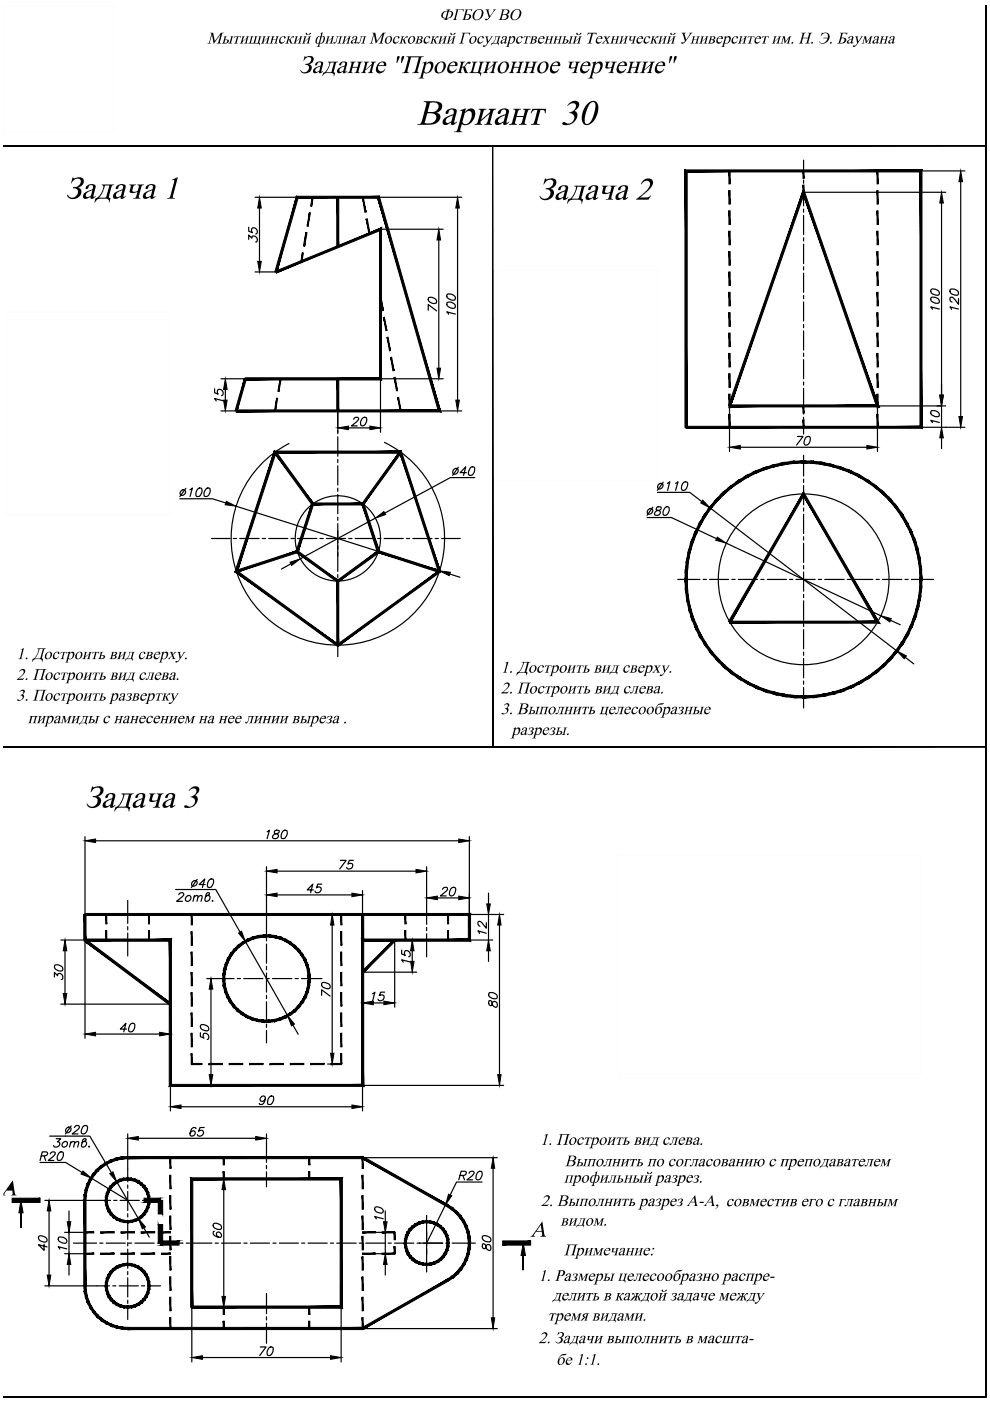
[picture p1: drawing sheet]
<svg xmlns="http://www.w3.org/2000/svg" width="210mm" height="297mm" viewBox="0 0 210 297" stroke-linecap="round" stroke-linejoin="round" font-family="sans-serif">
<!-- layer: 0 -->
<g fill="none" stroke="#000" stroke-width=".25">
<path d="M145.4 36.2h49.9v54.4h9.3M170.4 34v3.5M170.4 38.2v.7M170.4 39.5v4.1M195.3 36.2h9.3M203.7 38.5v49.8M52.7 50.8v-1l.7 .7v-.3a.72 .72 0 0 1 1 .1 .72 .72 0 0 1 0 1h-.2M52.7 48.2v.8l.8 .3a.61 .61 0 0 1 .1-1 .61 .61 0 0 1 .9 .4l.1 .6-.4 .3M54.1 57.7h4.4M54.1 41.8h8.9M55 44.1v11.3M80.2 41.8h17.7"/>
<path d="M80.7 48.6h13.3M93 50.9v27.2M97 44.1v40.7M170.4 44.3v.7M170.4 45.7v4M170.4 50.4v.7M170.4 51.8v4.1M170.4 56.6v.6M170.4 57.9v4.1M170.4 40.8h30.1M199.6 43.1v40.7M90.8 65.8v-1.2l1.8 1.3"/>
<path d="M90.9 63.1a1.08 1.08 0 0 1 1.2 .1 1.08 1.08 0 0 1 .4 1.1 1.08 1.08 0 0 1-1.2-.1 1.08 1.08 0 0 1-.4-1.1zM94.8 64.1a1.1 1.1 0 0 1 1.2 .1 1.1 1.1 0 0 1 .5 1.1 1.12 1.12 0 0 1-1.2-.1 1.12 1.12 0 0 1-.5-1.1zM94.8 62.4l.3-.1a1.06 1.06 0 0 1 1.4 1.2 1.41 1.41 0 0 1-1.8-.7zM96.5 66.6l-1.8-.5 .4 .5M170.4 62.7v.6M170.4 64v4.1M170.4 68.8v.7M170.4 70.1v4.1M170.4 74.9v.7M170.4 76.2v4.1M197.4 63.1l.3-.1a1.07 1.07 0 0 1 1.4 1.2 1.1 1.1 0 0 1-1.2 0 1.1 1.1 0 0 1-.5-1.1zM197.4 61.4a1.07 1.07 0 0 1 1.2 0 1.07 1.07 0 0 1 .5 1.1 1.41 1.41 0 0 1-1.8-.7z"/>
<path d="M199.2 65.5l-1.9-.4 .4 .5M201.5 61.4a1.07 1.07 0 0 1 1.2 0 1.07 1.07 0 0 1 .4 1.1 1.41 1.41 0 0 1-1.7-.7zM203.2 65.5l-1.8-.4 .3 .5M203.2 63.3v1.2l-.8-1.1a.65 .65 0 0 0-.9-.3l-.1 .5 .5 .5M45.5 82.4v.9l.8 .3a.61 .61 0 0 1 0-1 .61 .61 0 0 1 .9 .4l.1 .5-.3 .4M46.8 87.1h3.3M46.8 80.3h5.2M47.3 85l-1.8-.5 .3 .5M47.8 82.6v2.2M58.3 95.8h26.6l8.3 25.4-21.6 15.6-21.5-15.6zM71.6 80.7v3.8M71.6 85.2v.7"/>
<path d="M71.6 86.5v5.4M71.6 92.6v4.1M71.6 97.4v.7M71.6 98.8v4M73.9 90.7h4.5M75 88.9l.4-.4h.4l.3 .3-.5 .6-1.1 .9h1.2M76.7 88.8a.68 .68 0 0 1 1-.2 1.31 1.31 0 0 1-.9 1.7l-.3-.1a1.34 1.34 0 0 1 .2-1.4zM81.5 93.8a22.6 22.6 0 0 1 7.9 34.3 22.6 22.6 0 0 1-35.2 .5 22.6 22.6 0 0 1 7.1-34.6M93.2 87.1h4.7M94 80.3h-13.3v11.4M96.2 99.6a.59 .59 0 0 1 .9 0 .69 .69 0 0 1-.2 .8 .69 .69 0 0 1-.9-.1zM97.2 99.1l-1.2 1.7"/>
<path d="M99.9 99.1l.4-.1 .3 .1 .1 .2a1.07 1.07 0 0 1-1.3 1.4 1.5 1.5 0 0 1 .5-1.6zM154.7 86.1v9.6M157 94.8h26.8M169.1 92.5h1.2l-1.4 1.9M170.4 81v.7M170.4 82.3v4.1M170.4 87.1v.7M170.4 88.5v3.5M170.4 96.5v4.4M170.8 92.9a.69 .69 0 0 1 .9-.3 1.07 1.07 0 0 1 0 1.2 1.07 1.07 0 0 1-1.1 .5 1.57 1.57 0 0 1 .2-1.4zM197.4 87.1l.3-.1a1.07 1.07 0 0 1 1.4 1.3 1.1 1.1 0 0 1-1.2-.1 1.1 1.1 0 0 1-.5-1.1zM199.2 89.6l-1.9-.5 .4 .5"/>
<path d="M199.6 86.1v4.5M199.6 92.8v2.3M200.5 86.1h-14.5v9.6M38.1 105.7h6.9l2.9 .9M38.4 104.1a.51 .51 0 0 1 .7-.3 .51 .51 0 0 1 .2 .7 .58 .58 0 0 1-.6 .5 .58 .58 0 0 1-.5-.5zM39.4 103.5l-1.3 1.8M40.2 103.8l.6-.3-.5 1.8M42.1 103.5h.6a1.1 1.1 0 0 1 0 1.2 1.1 1.1 0 0 1-1.1 .5l-.1-.3a1.73 1.73 0 0 1 .6-1.4zM43.8 103.5h.7a1.1 1.1 0 0 1-.1 1.2 1.1 1.1 0 0 1-1.1 .5 1.44 1.44 0 0 1 .5-1.7zM44.9 114.2h3.9M49.5 114.2h.7M50 107.3l43.2 13.7"/>
<path d="M50.8 114.2h4.1M55.6 114.2h.7M57 114.2h4M61.7 119.5l-2 1.2M61.7 114.2h.7M63.1 114.2h4.1M66.3 106.8h10.6l3.3 10.2-8.6 6.2-8.6-6.2zM67.8 114.2h.7M69.2 114.2h4.1M71.6 103.5v.7M71.6 104.9v4M71.6 109.6v.7"/>
<path d="M71.6 111v10.2M73.9 114.2h.7M75.3 114.2h4.1M79.6 109.9l-15.9 8.6M80.1 114.2h.7M81.4 114.2h4.1M86.2 114.2h.7M87.5 114.2h4.1M92.3 114.2h.6M93.6 114.2h4M98.9 100.2h-1.3l1.1-1.2-.4 1.8M100.7 101.3h-5.2l-13.9 7.5"/>
<path d="M137.2 109.7h5.2l9.5 4.5M137.4 108.1a.55 .55 0 0 1 1 0 .68 .68 0 0 1-.3 .8 .68 .68 0 0 1-.9-.1zM138.4 107.5l-1.2 1.8M139.3 107.5l-.2 .6 .8 .2a.63 .63 0 0 1-.3 .9 .63 .63 0 0 1-.8-.3 1.25 1.25 0 0 1 1.2-.8l.2-.6zM139.4 104.4h6.8l2.6 1.9M139.6 102.7a.59 .59 0 0 1 1 0 .68 .68 0 0 1-.3 .8 .68 .68 0 0 1-.9-.1zM140.6 102.2l-1.2 1.8M141.1 107.5h.7a1.1 1.1 0 0 1 0 1.2 1.1 1.1 0 0 1-1.1 .5 1.44 1.44 0 0 1 .4-1.7zM141.5 102.5l.5-.3-.5 1.8M143.2 102.5l.5-.3-.5 1.8M144.8 102.5a.69 .69 0 0 1 .9-.3 1.09 1.09 0 0 1 0 1.2 1.09 1.09 0 0 1-1.1 .5 1.54 1.54 0 0 1 .2-1.4zM150.6 107.7l39.5 30.3"/>
<path d="M154 115.1l32.8 15.5M170.4 104.7l15.6 27.2h-31.3zM170.4 101.6v.7M170.4 103v4M170.4 107.7v.7M170.4 109.1v4M170.4 113.8v.7M170.4 115.2v4.1M170.4 119.9v.7M71.6 121.8v.7M71.6 123.2v4.1M71.6 128v.7"/>
<path d="M71.6 129.3v4.1M71.6 134.1v.6M71.6 135.4v3.8M95.4 121.7l2.1 .7M143.7 122.9h4.7M149.1 122.9h.7M150.4 122.9h4.1M155.2 122.9h.7M156.5 122.9h4.1M161.3 122.9h.7M162.7 122.9h4M167.4 122.9h.7"/>
<path d="M168.8 122.9h4M170.4 121.3v4M170.4 126v.7M170.4 127.4v4.1M170.4 132.2v.6M170.4 133.5v4.1M170.4 138.3v.6M170.4 139.6v4.1M173.5 122.9h.7M174.9 122.9h4.1M179.6 122.9h.7M181 122.9h4.1"/>
<path d="M185.7 122.9h.7M187.1 122.9h4.1M188.8 131.5l2.1 1M191.9 122.9h.7M191.9 139.4l1.8 1.4M193.2 122.9h4.7M170.4 144.4v.7M170.4 145.8v4.3M18 177.4v16.5M20.3 178.3h77M56.6 176.4l.5-.4-.5 1.8M58.3 176.1l-.1 .5 .5 .2a.49 .49 0 0 1 .3 .4 .49 .49 0 0 1-.3 .5l-.6 .1-.3-.3a1.25 1.25 0 0 1 1.2-.9l.2-.5z"/>
<path d="M59.9 176.4a.68 .68 0 0 1 .9-.3 1.08 1.08 0 0 1 0 1.2 1.08 1.08 0 0 1-1.1 .4l-.1-.7zM99.5 177.4v16.5h7.3M12.9 199.3h5.1v20.8M27.1 190.9v4.9M27.1 196.5v.6M27.1 197.8v4.9M36.1 199.3v20.8M37.2 188.6h8.5l5.2 9.1M37.9 189.7a.56 .56 0 0 1 .5-.4 .56 .56 0 0 1 .6 .3l-.4 .6-1.1 .9h1.2M39.5 190.1a.51 .51 0 0 1 .7-.2 .51 .51 0 0 1 .3 .6 .64 .64 0 0 1-.5 .6 .64 .64 0 0 1-.7-.3zM40.8 186.9a.51 .51 0 0 1 .7-.2 .51 .51 0 0 1 .3 .7 .58 .58 0 0 1-.6 .5 .58 .58 0 0 1-.6-.5zM41.1 190.2l.5-.3h.4l-.2 1.2"/>
<path d="M41.2 189.9l-.3 1.2M41.8 186.4l-1.2 1.8M42 190.2l.5-.3h.3l-.2 1.2M43.5 187.5h-1.3l1.2-1.1-.5 1.8M44 189.9a.64 .64 0 0 1 .5 .7 .64 .64 0 0 1-.8 .5l-.3-.3 .4-1.4 .5-.1 .1 .2-.1 .2-.7 .4M44.5 186.4a.48 .48 0 0 1 .8 .3v.4a1.19 1.19 0 0 1-1 1.1l-.2-.1-.1-.3a1.59 1.59 0 0 1 .5-1.4zM45 191h.2zM52 199.6l9 15.7M56.5 183.8v14.3M56.5 198.8v.7M58.7 189.7h15.9M58.7 184.7h29.5"/>
<path d="M66.4 188.7h-1.3l1.2-1.2-.4 1.8M68.2 187.5h-.8l-.3 .8a.63 .63 0 0 1 1 0 .73 .73 0 0 1-.4 .9 .73 .73 0 0 1-.9-.3M69.3 193.9h2.1M70.4 196.1v27.2M72.2 182.4h1.2l-1.4 1.8M74.9 182.4h-.8l-.3 .8a.6 .6 0 0 1 .9 0 .6 .6 0 0 1-.3 1h-.5h-.3l-.1-.3M76.9 188.8v5.1M83.7 199.3v14.2M88.3 199.3h-11.4v14.2M90.5 183.8v12.2M90.5 196.6v.7M90.5 198v4.9"/>
<path d="M92.7 190.4h4.6M93.8 188.6a.56 .56 0 0 1 .5-.5 .56 .56 0 0 1 .6 .4l-.4 .6-1.1 .8h1.2M95.6 188.5a.69 .69 0 0 1 .9-.3 1.09 1.09 0 0 1 0 1.2 1.09 1.09 0 0 1-1.1 .5 1.54 1.54 0 0 1 .2-1.4zM99.5 199.3h5M103.1 197.9l-1.8-.5 .4 .5M103.1 195.6v1.2l-.8-1.1a.64 .64 0 0 0-.8-.3l-.2 .5 .5 .5M103.6 189.4v2.2M103.6 193.9v5.4M105.9 196.1v31.7M11.5 207.1v-.9l.7 .7v-.3a.66 .66 0 0 1 1 .1 .66 .66 0 0 1-.2 1M11.6 204.6a1.08 1.08 0 0 1 1.2 .1 1.08 1.08 0 0 1 .4 1.1 1.08 1.08 0 0 1-1.1-.1 1.08 1.08 0 0 1-.5-1.1zM12.9 212.9h23.2"/>
<path d="M13.8 201.6v9.1M20.3 219.2h13.6M26.8 218.2h-1.3l1.2-1.2-.5 1.8M27.5 217.3a.69 .69 0 0 1 1-.3 1.07 1.07 0 0 1 0 1.2 1.07 1.07 0 0 1-1.1 .5 1.57 1.57 0 0 1 .1-1.4zM42.5 218.9v.9l.8 .3a.59 .59 0 0 1 0-1 .59 .59 0 0 1 .9 .4l.1 .5-.4 .4M42.6 217.3a1.05 1.05 0 0 1 1.1 .1 1.05 1.05 0 0 1 .5 1 1.05 1.05 0 0 1-1.2 0 1.05 1.05 0 0 1-.4-1.1zM43.8 207.5h5.8M44.7 209.7v18.1M50.3 207.5h.7M51.7 207.5h4M56.4 207.5h.7M56.5 200.2v4"/>
<path d="M56.5 204.9v.7M56.5 206.3v4.1M56.5 211v.7M56.5 212.4v4.1M56.5 217.1v.7M56.5 218.5v2.6M57.8 207.5h4.1M62.1 217.3l1.1 2M62.6 207.5h.6M63.9 207.5h4.4M68.2 211v-1.2l1.8 1.4M68.3 208.4a1.41 1.41 0 0 1 1.7 .7l-.1 .4a1.37 1.37 0 0 1-1.7-.7z"/>
<path d="M76.9 206.1h11.4M79 210.7l.5-.3-.5 1.8M79.1 212.6h2.3M81.6 210.4h-.9l-.3 .7a.61 .61 0 0 1 1 .1 .61 .61 0 0 1-.4 .9l-.5 .1-.3-.1v-.3M85.2 201.4v.9l.7 .3a.61 .61 0 0 1 .1-1 .61 .61 0 0 1 .9 .4l.1 .5-.4 .4M87 204l-1.8-.5 .3 .5M87.4 201.6v2.2M103.6 201.6v2.2M103.7 212.2a.72 .72 0 0 0 .3 1h.2l.2-.5a.6 .6 0 0 1 .8-.3 .6 .6 0 0 1 .2 .8v.3a1 1 0 0 1-1.2-1.2zM103.7 210.5a1.1 1.1 0 0 1 1.2 .1 1.1 1.1 0 0 1 .5 1.1 1.1 1.1 0 0 1-1.2-.1 1.1 1.1 0 0 1-.5-1.1zM14.1 239.2a.59 .59 0 0 1 1 0 .68 .68 0 0 1-.3 .8 .68 .68 0 0 1-.9-.1zM15.1 238.7l-1.2 1.7"/>
<path d="M15.8 239.1a.56 .56 0 0 1 .5-.5 .56 .56 0 0 1 .5 .4l-.4 .6-1.1 .8h1.2M17.5 239a.69 .69 0 0 1 .9-.3 1.05 1.05 0 0 1 0 1.2 1.05 1.05 0 0 1-1.1 .4 1.47 1.47 0 0 1 .2-1.3zM36.1 230.1v5.4M38.4 234.7h36.2M41.6 239.3l-.1-.2a.69 .69 0 0 0-.9 .3 1.31 1.31 0 0 0-.2 1.4 .6 .6 0 0 0 .9-.2 .6 .6 0 0 0-.4-.9l-.6 .6M43.3 239.1h-.9l-.3 .8a.61 .61 0 0 1 1 0 .61 .61 0 0 1-.4 .9l-.5 .1-.3-.1v-.3M43.8 230.1h.9M56.2 233a.55 .55 0 0 1-.5 .5 .55 .55 0 0 1-.6-.6 .59 .59 0 0 1 .5-.5 .59 .59 0 0 1 .6 .3v.3a1.09 1.09 0 0 1-1 1.2l-.2-.3M57.3 232.5h.6a1.1 1.1 0 0 1 0 1.1 1.1 1.1 0 0 1-1.1 .5l-.1-.3a1.73 1.73 0 0 1 .6-1.3zM69.5 225.6h1.9M106.8 230.1h-29.9v5.4M8.5 246.5h5.4l3.5 2.1"/>
<path d="M8.7 245.1l1.1-.1 .3-.3v-.3l-.3-.2h-.8l-.5 1.8M9.3 245.1l.4 .9M9.5 254.5h13.9M10.4 256.8v13.5M10.5 240.9h8.5l4.6 7.7M10.7 244.6a.56 .56 0 0 1 .5-.4 .56 .56 0 0 1 .5 .4l-.4 .6-1.1 .8h1.2M11.9 241.4h1l-.7 .7h.2a.66 .66 0 0 1-.1 1 .66 .66 0 0 1-.9-.2M12.6 244.3h.8a1.1 1.1 0 0 1-.1 1.2 1.1 1.1 0 0 1-1.1 .5 1.47 1.47 0 0 1 .4-1.7zM13.4 242.3a.55 .55 0 0 1 .9 0 .68 .68 0 0 1-.3 .8 .68 .68 0 0 1-.8-.1zM14.6 256.8v2.2M15 242.4l.5-.4 .3 .1-.2 1.1M15.1 242l-.4 1.2"/>
<path d="M15.8 242.4l.6-.4 .3 .1-.2 1.1M17.8 242a.59 .59 0 0 1 .6 .6 .59 .59 0 0 1-.6 .6l-.5-.1v-.2l.3-1.3 .5-.2 .2 .3-.9 .6M18.8 243.1h.2zM19.3 249.8l7.8 4.7M24.1 254.5h.7M24.8 250.6l4.6 7.8M25.5 254.5h4M27.1 240.4v10.2M27.1 251.2v.7M27.1 252.6v4.1M27.1 257.3v.7M27.1 258.7v4.1"/>
<path d="M29.3 241.3h24.9M30.2 254.5h.7M31.6 254.5h2.4M44.4 250h3.9M45.3 259.5a1.05 1.05 0 0 1 1.2 0 1.05 1.05 0 0 1 .4 1.1 1.05 1.05 0 0 1-1.2-.1 1.05 1.05 0 0 1-.4-1zM47.4 252.2v22.7M56.5 240.4v6M56.5 247.1v.7M56.5 248.5v3.1M76.9 245.4h28.5M79.5 256a1.31 1.31 0 0 1 1.8 .9l-.2 .2a1.05 1.05 0 0 1-1.1 0 1.05 1.05 0 0 1-.5-1.1zM81.3 258.4l-1.9-.5 .4 .5"/>
<path d="M81.7 256.8v2.2M90.5 257.7v12M93.6 255.1l1.3 .6M94.5 255.4l-4 8.2M97.5 249.2h.8a.55 .55 0 0 0 .5-.7l-.3-.2h-.7l-.5 1.8M98.1 249.2l.4 .9M99.5 248.8a.56 .56 0 0 1 .5-.5 .56 .56 0 0 1 .5 .4l-.4 .6-1.1 .8h1.2M101.2 248.7a.68 .68 0 0 1 .9-.3 1.1 1.1 0 0 1 0 1.2 1.1 1.1 0 0 1-1.1 .5v-.7zM102.2 250.6h-5.4l-1.4 2.8M104.5 247.7v31.7M8.2 262.1a1.09 1.09 0 0 1 1.2 .1 1.09 1.09 0 0 1 .5 1 1.37 1.37 0 0 1-1.7-.7zM9.3 263.8v1.3l-1.1-1.2 1.8 .5"/>
<path d="M9.5 272.6h13.7M12.4 262.3h.3a1.07 1.07 0 0 1 1.4 1.2 1.1 1.1 0 0 1-1.2-.1 1.1 1.1 0 0 1-.5-1.1zM13.7 265.8h4.3M13.7 261.3h4.3M14.2 264.8l-1.9-.5 .4 .5M14.6 261.3v4.5M14.6 268.1v2.2M15.6 263.6h4.9M21.2 263.6h.6M22.5 263.6h4.1M23.9 272.6h.7M25.3 272.6h4"/>
<path d="M27.1 263.5v.7M27.1 264.8v4.1M27.1 269.6v.7M27.1 270.9v4.1M27.1 275.7v.7M27.1 277v2.7M27.2 263.6h.7M28.6 263.6h4.1M30 272.6h.7M30.5 260.4l1.2 1.9M31.4 272.6h2.6M33.4 263.6h.7"/>
<path d="M34.7 263.6h4.1M39.5 263.6h.7M40.7 272.1v16.7M40.8 263.6h4.1M44.4 277.2h3.9M45.5 261.1h-.2a.68 .68 0 0 0 .2 .9 .92 .92 0 0 0 1.5 0 .58 .58 0 0 0-.4-.7 .58 .58 0 0 0-.7 .4l.1 .3 .4 .3M45.6 263.6h.7M47 263.6h4M51.7 263.6h.7M53.1 263.6h4M56.5 274.2v4.3M56.5 279.2v.7"/>
<path d="M57.9 263.6h.6M59.2 263.6h4.1M64 263.6h.6M65.3 263.6h4.1M70 263.6h.7M71.4 263.6h4.1M72.3 272.5v16.3M76.2 263.6h.7M76.9 265.8h5.7M76.9 261.3h5.7M77.5 263.6h4.1M81.7 261.3v4.5"/>
<path d="M81.7 268.1v2.2M82.3 263.6h.7M83.6 263.6h4.1M88.4 263.6h5.5M94.5 263.6h.7M95.9 263.6h4.9M102.3 263.7a.69 .69 0 0 0 .4 1.1l.2-.2 .1-.4a.54 .54 0 0 1 .7-.3 .54 .54 0 0 1 .4 .6l-.2 .6-.4-.1a1.28 1.28 0 0 1-.6-1.1zM102.3 262.1a1.1 1.1 0 0 1 1.2 0 1.1 1.1 0 0 1 .5 1.1l-.3 .1a1.07 1.07 0 0 1-1.4-1.2zM42.9 287.8h27.2M55.2 285.6h1.2l-1.3 1.8M56.5 280.5v4.3M57.1 285.7h.8a1.12 1.12 0 0 1-.1 1.1 1.12 1.12 0 0 1-1.1 .5 1.47 1.47 0 0 1 .4-1.6z"/>
<path d="M76.9 281.7h28.5"/>
<circle cx="71.6" cy="114.2" r="9"/>
<circle cx="170.4" cy="122.8" r="24.9"/>
<circle cx="170.4" cy="122.8" r="18.1"/>
<circle cx="27.1" cy="254.5" r="4.5"/>
<circle cx="27.1" cy="272.6" r="4.5"/>
<circle cx="90.5" cy="263.5" r="4.5"/>
</g>
<g fill="#000" stroke="#000" stroke-width=".21">
<path d="M203.7 36.2l.4 2.3h-.8zM54.6 55.4h.8l-.4 2.3zM55 41.8l.4 2.3h-.8zM93 48.6l.4 2.3h-.7zM97 41.8l.4 2.3h-.8zM199.6 40.8l.4 2.3h-.8zM92.7 78.1h.7l-.4 2.2zM47.4 84.8h.8l-.4 2.3zM47.8 80.3l.4 2.3h-.8zM71.6 90.7l2.3-.4v.8zM78.4 90.3l2.3 .4-2.3 .4zM96.6 84.8h.8l-.4 2.3z"/>
<path d="M154.7 94.8l2.3-.4v.8zM183.8 94.4l2.2 .4-2.2 .4zM199.6 90.6l.4 2.2h-.8zM199.2 83.8h.8l-.4 2.3zM203.3 88.3h.8l-.4 2.3zM48 106.3l2 1-2.3-.3zM61.5 119.2l2.2-.7-1.9 1.4zM79.6 109.9l1.8-1.4 .4 .6zM149 106l1.6 1.7-2-1.1zM152.1 113.9l1.9 1.2-2.2-.5zM93.2 121l2.3 .3-.3 .7zM186.8 130.6l2.2 .5-.3 .8z"/>
<path d="M190.1 138l2.1 1.1-.5 .6zM18 178.3l2.3-.4v.7zM97.3 177.9l2.2 .4-2.2 .3zM50.6 197.8l.6-.4 .8 2.2zM56.5 189.7l2.2-.3v.7zM56.5 184.7l2.2-.4v.8zM70.4 193.9l.4 2.2h-.7zM74.6 189.4l2.3 .3-2.3 .4zM88.2 184.3l2.3 .4-2.3 .4zM90.5 190.4l2.2-.4v.8zM97.3 190l2.2 .4-2.2 .4zM103.2 191.6h.8l-.4 2.3z"/>
<path d="M105.9 193.9l.3 2.2h-.7zM13.4 210.7h.8l-.4 2.2zM13.8 199.3l.4 2.3h-.8zM18 219.2l2.3-.3v.7zM33.9 218.9l2.2 .3-2.2 .4zM44.7 207.5l.4 2.2h-.7zM61 215.3l1.4 1.8-.6 .4zM76.9 212.6l2.2-.3v.7zM81.4 212.3l2.3 .3-2.3 .4zM87.1 203.8h.7l-.4 2.3zM87.4 199.3l.4 2.3h-.7zM103.6 199.3l.4 2.3h-.8z"/>
<path d="M36.1 234.7l2.3-.4v.7zM44.4 227.8h.7l-.4 2.3zM70.1 223.3h.7l-.4 2.3zM74.6 234.3l2.3 .4-2.3 .3zM105.5 227.8h.7l-.3 2.3zM4.4 254.5l.5 2.6h-.9zM10.4 254.5l.4 2.3h-.8zM14.3 259h.7l-.4 2.3zM17.6 248.3l1.7 1.5-2.1-.9zM23.3 248.8l.6-.3 .9 2.1zM27.1 241.3l2.2-.3v.7zM47.4 250l.4 2.2h-.7z"/>
<path d="M54.2 241l2.3 .3-2.3 .4zM81.3 259h.8l-.4 2.3zM95.1 253.2l.7 .3-1.3 1.9zM104.5 245.4l.4 2.3h-.7zM10 270.3h.8l-.4 2.3zM14.6 265.8l.4 2.3h-.7zM29.4 258.4l1.4 1.7-.6 .4zM47.1 274.9h.7l-.4 2.3zM81.7 265.8l.4 2.3h-.8zM104.2 279.4h.7l-.4 2.3zM110.9 263.6l.5 2.6h-.9zM40.7 287.8l2.2-.4v.8z"/>
<path d="M70.1 287.4l2.2 .4-2.2 .4z"/>
<path d="M209 1.1v295.1zM209.1 1.1v295.1z"/>
<path d="M104.4 30.9l.1 127.5zM104.4 30.9l.1 127.5z"/>
<path d="M154.5 36.2v2.8h.3zM154.5 36.2h.3v2.8z"/>
<path d="M170.3 36.2v1.6h.2zM170.3 36.2h.2v1.6z"/>
<path d="M186 36.2v2.8h.2zM186 36.2h.2v2.8z"/>
<path d="M.7 31h208.4v-.1zM.7 30.9h208.4l-208.4 .1z"/>
<path d="M58.4 57.5l.2 .4 22.3-9.6zM58.6 57.9l22.3-9.6-.4 .6zM80.9 48.3l-.4 .6 .4 31.7zM80.5 48.9l.4 31.7-.4-.5zM52 80.6h28.9l-.4-.5zM52 80.1h28.5l-28.5 .5z"/>
<path d="M64.1 53.6l-.1 1.9 .3-1.9zM64.1 53.6l-.1 1.9h-.2z"/>
<path d="M64.8 49.3l-.2 2.9 .5-2.8zM64.8 49.3l-.2 2.9h-.3z"/>
<path d="M65.6 45.1l-.3 2.9 .5-2.9zM65.6 45.1l-.3 2.9-.2-.1z"/>
<path d="M66.2 41.8l-.1 1.9 .3-1.9zM66.2 41.8l-.1 1.9h-.2z"/>
<path d="M71.4 41.8l.4 10.5v-10.5zM71.4 41.8l.4 10.5h-.4z"/>
<path d="M76.8 41.8l.8 3.2-.6-3.2zM76.8 41.8l.8 3.2h-.2z"/>
<path d="M77.6 46.4l.8 3.2-.5-3.2zM77.6 46.4l.8 3.2h-.2z"/>
<path d="M154.5 53.3v2.9h.3zM154.5 53.3h.3v2.9z"/>
<path d="M154.5 49v2.9h.3zM154.5 49h.3v2.9z"/>
<path d="M154.5 44.7v2.9h.3zM154.5 44.7h.3v2.9z"/>
<path d="M154.5 40.4v2.9h.3zM154.5 40.4h.3v2.9z"/>
<path d="M170.3 39.2v1.6h.2zM170.3 39.2h.2v1.6z"/>
<path d="M186 53.3v2.9h.2zM186 53.3h.2v2.9z"/>
<path d="M186 49v2.9h.2zM186 49h.2v2.9z"/>
<path d="M186 44.7v2.9h.2zM186 44.7h.2v2.9z"/>
<path d="M186 40.4v2.9h.2zM186 40.4h.2v2.9z"/>
<path d="M80.5 63l.8 2.8-.5-2.8zM80.5 63l.8 2.8-.2 .1z"/>
<path d="M81.3 67.3l.7 2.8-.5-2.8zM81.3 67.3l.7 2.8h-.2z"/>
<path d="M82.1 71.5l.7 2.8-.5-2.8zM82.1 71.5l.7 2.8-.2 .1z"/>
<path d="M82.8 75.8l.8 2.8-.6-2.9zM82.8 75.8l.8 2.8h-.3z"/>
<path d="M154.5 74.9v2.9h.3zM154.5 74.9h.3v2.9z"/>
<path d="M154.5 70.6v2.9h.3zM154.5 70.6h.3v2.9z"/>
<path d="M154.5 66.3v2.9h.3zM154.5 66.3h.3v2.9z"/>
<path d="M154.5 62v2.9h.3zM154.5 62h.3v2.9z"/>
<path d="M154.5 57.7v2.8h.3zM154.5 57.7h.3v2.8z"/>
<path d="M186 74.9v2.9h.2zM186 74.9h.2v2.9z"/>
<path d="M186 70.6v2.9h.2zM186 70.6h.2v2.9z"/>
<path d="M186 66.3v2.9h.2zM186 66.3h.2v2.9z"/>
<path d="M186 62v2.9h.2zM186 62h.2v2.9z"/>
<path d="M186 57.7v2.8h.2zM186 57.7h.2v2.8z"/>
<path d="M50.1 86.9v.4l42.8-.4zM50.1 87.3l42.8-.4 .6 .4zM80.1 42l12.8 44.9 .6 .4zM80.4 41.6l13.1 45.7-13.4-45.3zM63.2 42h16.9l.3-.4zM62.9 41.6h17.5l-17.2 .4zM62.9 41.6l-4.2 16.1 4.5-15.7zM62.9 41.6l-4.2 16.1-.4-.1z"/>
<path d="M51.8 80.3l-1.5 6.9 1.9-6.8zM51.8 80.3l-1.5 6.9-.4-.2z"/>
<path d="M58.1 96l8.4 10.7-8-11zM58.1 96l8.4 10.7-.4 .3z"/>
<path d="M58.7 84.4l-.3 2.7 .5-2.6zM58.7 84.4l-.3 2.7h-.2z"/>
<path d="M59.4 80.3l-.3 2.7 .5-2.7zM59.4 80.3l-.3 2.7h-.2z"/>
<path d="M71.4 80.3l.4 6.8v-6.8zM71.4 80.3l.4 6.8h-.4z"/>
<path d="M83.6 80.1l.7 2.7-.5-2.8zM83.6 80.1l.7 2.7h-.2z"/>
<path d="M84.3 84.3l.7 2.8-.5-2.9zM84.3 84.3l.7 2.8h-.2z"/>
<path d="M145.4 90.4v.4l49.7-.4zM145.4 90.8l49.7-.4 .4 .4zM195.1 36.4v54l.4 .4zM195.5 36v54.8l-.4-54.4zM145.7 36.4h49.4l.4-.4zM145.2 36h50.3l-49.8 .4zM145.2 36l.5 54.6v-54.2zM145.2 36l.5 54.6h-.5z"/>
<path d="M154.5 87.8v2.8h.3zM154.5 87.8h.3v2.8z"/>
<path d="M154.5 83.6v2.8h.3zM154.5 83.6h.3v2.8z"/>
<path d="M154.5 79.2v2.9h.3zM154.5 79.2h.3v2.9z"/>
<path d="M154.7 85.9v.4l31-.4zM154.7 86.3l31-.4 .7 .4zM170.4 41.4l15.3 44.5 .7 .4zM170.4 40.1l16 46.2-16-44.9zM170.4 40.1l-15.5 46 15.5-44.7zM170.4 40.1l-15.5 46-.4-.1z"/>
<path d="M170.3 89v1.6h.2zM170.3 89h.2v1.6z"/>
<path d="M170.3 86.1v1.5h.2zM170.3 86.1h.2v1.5z"/>
<path d="M186 87.8v2.8h.2zM186 87.8h.2v2.8z"/>
<path d="M186 83.6v2.8h.2zM186 83.6h.2v2.8z"/>
<path d="M186 79.2v2.9h.2zM186 79.2h.2v2.9z"/>
<path d="M50.2 121.4l12.9-4.2-.2-.4zM50 120.9l12.9-4.1-12.7 4.6z"/>
<path d="M84.7 95.7l-7.9 11 .3 .3zM84.7 95.7l.4 .3-8 11z"/>
<path d="M80.3 116.8l-.1 .4 13 3.7zM80.2 117.2l13 3.7-.1 .5z"/>
<path d="M49.8 121.2l21.7 15.8 .2-.3zM49.8 121.2l.6-.1 21.3 15.6zM58.2 95.6l-8.4 25.6 .6-.1zM58.2 95.6l.3 .5-8.1 25zM58.2 95.6l.3 .5 26.6-.5zM58.5 96.1l26.6-.5-.3 .5zM85.1 95.6l-.3 .5 8.6 25.1zM84.8 96.1l8.6 25.1-.5-.1zM71.7 137l21.7-15.8-.5-.1zM71.5 136.7l21.4-15.6-21.2 15.9z"/>
<path d="M62.7 117.1l8.8 6.3 .2-.3zM62.7 117.1l.6-.2 8.4 6.2zM66.1 106.6l-3.4 10.5 .6-.2zM66.1 106.6l.3 .5-3.1 9.8zM66.1 106.6l.3 .5 10.7-.5zM66.4 107.1l10.7-.5-.3 .5zM77.1 106.6l-.3 .5 3.7 10zM76.8 107.1l3.7 10-.5-.2zM71.7 123.4l8.8-6.3-.5-.2zM71.5 123.1l8.5-6.2-8.3 6.5z"/>
<path d="M71.4 123.2l.4 13.6v-13.6zM71.4 123.2l.4 13.6h-.4z"/>
<path d="M170.4 104.3l-15.9 27.5 .4 .2zM170.4 104.3v.9l-15.5 26.8zM170.4 104.3v.9l16.1 26.9zM170.4 105.2l16.1 26.9-.8-.4zM154.7 132.1h31.8l-.8-.4zM154.7 131.7h31l-31 .4z"/>
<path d="M195.5 122.9l-.1 2h-.4zM195.1 122.9l-.1 2 .5-2zM195.4 120.8l.1 2.1h-.4zM195 120.8l.1 2.1 .3-2.1zM195.1 118.7l.3 2.1h-.4zM194.7 118.8l.3 2 .1-2.1zM194.7 116.7l.4 2-.4 .1zM194.3 116.8l.4 2v-2.1zM194.1 114.7l.6 2-.4 .1zM193.7 114.9l.6 1.9-.2-2.1zM193.4 112.8l.7 1.9-.4 .2zM193 112.9l.7 2-.3-2.1zM192.5 110.9l.9 1.9-.4 .1zM192.1 111.1l.9 1.8-.5-2zM191.4 109.1l1.1 1.8-.4 .2zM191 109.3l1.1 1.8-.7-2zM190.2 107.4l1.2 1.7-.4 .2zM189.9 107.7l1.1 1.6-.8-1.9zM188.9 105.8l1.3 1.6-.3 .3zM188.5 106.1l1.4 1.6-1-1.9zM187.4 104.4l1.5 1.4-.4 .3zM187.4 104.4l-.3 .3 1.4 1.4zM185.8 103l1.6 1.4-.3 .3zM185.8 103l-.3 .4 1.6 1.3zM184.1 101.8l1.7 1.2-.3 .4zM184.1 101.8l-.2 .4 1.6 1.2zM182.3 100.8l1.8 1-.2 .4zM182.3 100.8l-.2 .3 1.8 1.1zM180.5 99.8l1.8 1-.2 .3zM180.5 99.8l-.2 .4 1.8 .9zM178.5 99.1l2 .7-.2 .4zM178.5 99.1l-.1 .4 1.9 .7zM176.5 98.5l2 .6-.1 .4zM176.5 98.5l-.1 .4 2 .6zM174.5 98l2 .5-.1 .4zM174.5 98l-.1 .5 2 .4zM172.5 97.8l2 .2-.1 .5zM172.5 97.8l-.1 .5 2 .2zM170.4 97.7l2.1 .1-.1 .5zM170.4 97.7v.5l2 .1zM168.3 97.8l2.1-.1v.5zM168.3 97.8v.5l2.1-.1zM166.2 98l2.1-.2v.5zM166.2 98l.1 .5 2-.2zM164.2 98.5l2-.5 .1 .5zM164.2 98.5l.1 .4 2-.4zM162.2 99.1l2-.6 .1 .4zM162.2 99.1l.1 .4 2-.6zM160.3 99.8l1.9-.7 .1 .4zM160.3 99.8l.1 .4 1.9-.7zM158.4 100.8l1.9-1 .1 .4zM158.4 100.8l.2 .3 1.8-.9zM156.6 101.8l1.8-1 .2 .3zM156.6 101.8l.3 .4 1.7-1.1zM154.9 103l1.7-1.2 .3 .4zM154.9 103l.3 .4 1.7-1.2zM153.3 104.4l1.6-1.4 .3 .4zM153.3 104.4l.4 .3 1.5-1.3zM153.3 104.4l.4 .3-1.8 1.1zM151.9 105.8l.3 .3 1.5-1.4zM151.9 105.8l.3 .3-1.7 1.3zM150.5 107.4l.4 .3 1.3-1.6zM150.5 107.4l.4 .3-1.6 1.4zM149.3 109.1l.4 .2 1.2-1.6zM149.3 109.1l.4 .2-1.5 1.6zM149.7 109.3l-1.5 1.6 .5 .2zM148.2 110.9l.5 .2-1.4 1.7zM148.7 111.1l-1.4 1.7 .5 .1zM147.3 112.8l.5 .1-1.2 1.8zM147.8 112.9l-1.2 1.8 .4 .2zM146.6 114.7l.4 .2-1 1.8zM147 114.9l-1 1.8 .4 .1zM146 116.7l.4 .1-.8 1.9zM146.4 116.8l-.8 1.9 .4 .1zM145.6 118.7l.4 .1-.7 2zM146 118.8l-.7 2h.5zM145.3 120.8h.5l-.6 2.1zM145.8 120.8l-.6 2.1h.5zM145.2 122.9h.5l-.4 2zM145.7 122.9l-.4 2h.5zM145.3 124.9h.5l-.2 2.1zM145.8 124.9l-.2 2.1 .4-.1zM145.6 127l.4-.1v2.1zM146 126.9v2.1l.4-.1zM146 129l.4-.1 .2 2.1zM146.4 128.9l.2 2.1 .4-.1zM146.6 131l.4-.1 .3 2.1zM147 130.9l.3 2.1 .5-.2zM147.3 133l.5-.2 .4 2zM147.8 132.8l.4 2 .5-.2zM148.2 134.8l.5-.2 .6 2zM148.7 134.6l.6 2 .4-.2zM149.3 136.6l.4-.2 .8 1.9zM149.7 136.4l.8 1.9 .4-.3zM150.5 138.3l.4-.3 1 1.9zM150.9 138l1 1.9 .3-.3zM151.9 139.9l.3-.3 1.1 1.8zM152.2 139.6l1.1 1.8 .4-.4zM153.3 141.4l.4-.4 1.2 1.7zM153.7 141l1.2 1.7 .3-.4zM155.2 142.3l1.4 1.6-1.7-1.2zM155.2 142.3l1.4 1.6 .3-.4zM156.9 143.5l1.5 1.4-1.8-1zM156.9 143.5l1.5 1.4 .2-.3zM158.6 144.6l1.7 1.3-1.9-1zM158.6 144.6l1.7 1.3 .1-.4zM160.4 145.5l1.8 1.1-1.9-.7zM160.4 145.5l1.8 1.1 .1-.4zM162.3 146.2l1.9 1-2-.6zM162.3 146.2l1.9 1 .1-.4zM164.3 146.8l1.9 .9-2-.5zM164.3 146.8l1.9 .9 .1-.5zM166.3 147.2l2 .7-2.1-.2zM166.3 147.2l2 .7v-.5zM168.3 147.4l2.1 .6-2.1-.1zM168.3 147.4l2.1 .6v-.5zM170.4 147.5l2.1 .4-2.1 .1zM170.4 147.5l2.1 .4-.1-.5zM172.4 147.4l2.1 .3-2 .2zM172.4 147.4l2.1 .3-.1-.5zM174.4 147.2h2.1l-2 .5zM174.4 147.2h2.1l-.1-.4zM176.4 146.8l2.1-.2-2 .6zM176.4 146.8l2.1-.2-.1-.4zM178.4 146.2l2.1-.3-2 .7zM178.4 146.2l2.1-.3-.2-.4zM180.3 145.5l2-.6-1.8 1zM180.3 145.5l2-.6-.2-.3zM182.1 144.6l2-.7-1.8 1zM182.1 144.6l2-.7-.2-.4zM183.9 143.5l1.9-.8-1.7 1.2zM183.9 143.5l1.9-.8-.3-.4zM185.5 142.3l1.9-.9-1.6 1.3zM185.5 142.3l1.9-.9-.3-.4zM187.1 141l1.8-1.1-1.5 1.5zM187.1 141l1.8-1.1-.4-.3zM188.5 139.6l1.7-1.3-1.3 1.6zM189.9 138l-1.4 1.6 1.7-1.3zM189.9 138l1.5-1.4-1.2 1.7zM191 136.4l-1.1 1.6 1.5-1.4zM192.5 134.8l-1.1 1.8-.4-.2zM192.1 134.6l-1.1 1.8 1.5-1.6zM193.4 133l-.9 1.8-.4-.2zM193 132.8l-.9 1.8 1.3-1.6zM194.1 131l-.7 2-.4-.2zM193.7 130.9l-.7 1.9 1.1-1.8zM194.7 129l-.6 2-.4-.1zM194.3 128.9l-.6 2 1-1.9zM195.1 127l-.4 2-.4-.1zM194.7 126.9l-.4 2 .8-1.9zM195.4 124.9l-.3 2.1-.4-.1zM195 124.9l-.3 2 .7-2z"/>
<path d="M.7 158.3v.1l208.4-.1zM.7 158.4l208.4-.1v.1z"/>
<path d="M17.8 193.9v5.4h.4zM17.8 193.9h.4v5.4z"/>
<path d="M18 193.7v.4l81.8-.4zM18 194.1l81.8-.4-.5 .4zM99.3 194.1l.5 5.5v-5.9zM99.3 194.1l.5 5.5-.5-.5zM77.1 199.6h22.7l-.5-.5zM76.7 199.1h22.6l-22.2 .5zM76.7 199.1l.4 31.2v-30.7zM76.7 199.1l.4 31.2-.4-.4zM35.9 230.3h41.2l-.4-.4zM35.9 230.3l.5-.4h40.3zM35.9 199.6v30.7l.5-.4zM35.9 199.6l.5-.5v30.8zM18 199.6h17.9l.5-.5zM18 199.1h18.4l-18.4 .5z"/>
<path d="M18.1 199.1l-.2 .4 18.4 13.2zM17.9 199.5l18.4 13.2-.3 .4z"/>
<path d="M22.4 197.3v2h.2zM22.4 197.3h.2v2z"/>
<path d="M22.4 193.9v2h.2zM22.4 193.9h.2v2z"/>
<path d="M31.5 197.3v2h.2zM31.5 197.3h.2v2z"/>
<path d="M31.5 193.9v2h.2zM31.5 193.9h.2v2z"/>
<path d="M40.5 193.9l.3 2.2v-2.2zM40.5 193.9l.3 2.2h-.3z"/>
<path d="M40.5 197.5l.3 2.9v-2.9zM40.5 197.5l.3 2.9h-.3z"/>
<path d="M72.2 193.9v2.2h.3zM72.2 193.9h.3v2.2z"/>
<path d="M76.7 193.9v5.4h.4zM76.7 193.9h.4v5.4z"/>
<path d="M83.5 199.2l-6.5 7.1 6.8-6.8zM83.5 199.2l-6.5 7.1-.3-.3z"/>
<path d="M85.8 197.3v2h.2zM85.8 197.3h.2v2z"/>
<path d="M85.8 193.9v2h.2zM85.8 193.9h.2v2z"/>
<path d="M94.9 197.3v2h.2zM94.9 197.3h.2v2z"/>
<path d="M94.9 193.9v2h.2zM94.9 193.9h.2v2z"/>
<path d="M40.5 201.8l.3 2.9v-2.9zM40.5 201.8l.3 2.9h-.3z"/>
<path d="M40.5 206.2l.3 2.8v-2.8zM40.5 206.2l.3 2.8h-.3z"/>
<path d="M40.5 210.4l.3 2.9v-2.9zM40.5 210.4l.3 2.9h-.3z"/>
<path d="M40.5 214.8l.3 2.8v-2.8zM40.5 214.8l.3 2.8h-.3z"/>
<path d="M40.5 219.1l.3 2.9v-2.9zM40.5 219.1l.3 2.9h-.3z"/>
<path d="M65.3 210.4l-.5 1.2-.4-.2zM64.9 210.3l-.5 1.1 .9-1zM65.6 209.3l-.3 1.1-.4-.1zM65.2 209.2l-.3 1.1 .7-1zM65.8 208.1l-.2 1.2-.4-.1zM65.3 208.1l-.1 1.1 .6-1.1zM65.8 206.9v1.2h-.5zM65.3 206.9v1.2l.5-1.2zM65.6 205.7l.2 1.2h-.5zM65.2 205.8l.1 1.1 .3-1.2zM65.3 204.6l.3 1.1-.4 .1zM64.9 204.7l.3 1.1 .1-1.2zM64.8 203.4l.5 1.2-.4 .1zM64.5 203.6l.4 1.1-.1-1.3zM64.2 202.4l.6 1-.3 .2zM63.9 202.6l.6 1-.3-1.2zM63.5 201.4l.7 1-.3 .2zM63.2 201.7l.7 .9-.4-1.2zM62.7 200.6l.8 .8-.3 .3zM62.7 200.6l-.3 .3 .8 .8zM61.8 199.8l.9 .8-.3 .3zM61.8 199.8l-.3 .4 .9 .7zM60.7 199.2l1.1 .6-.3 .4zM60.7 199.2l-.2 .4 1 .6zM59.6 198.7l1.1 .5-.2 .4zM59.6 198.7l-.1 .4 1 .5zM58.4 198.4l1.2 .3-.1 .4zM58.4 198.4v.4l1.1 .3zM57.3 198.2l1.1 .2v.4zM57.3 198.2l-.1 .5 1.2 .1zM56.1 198.2h1.2l-.1 .5zM56.1 198.2v.5h1.1zM54.9 198.3l1.2-.1v.5zM54.9 198.3v.5l1.2-.1zM53.7 198.6l1.2-.3v.5zM53.7 198.6l.1 .5 1.1-.3zM52.6 199.1l1.1-.5 .1 .5zM52.6 199.1l.2 .4 1-.4zM51.5 199.6l1.1-.5 .2 .4zM51.5 199.6l.3 .4 1-.5zM50.6 200.3l.9-.7 .3 .4zM50.6 200.3l.3 .4 .9-.7zM49.7 201.2l.9-.9 .3 .4zM49.7 201.2l.3 .3 .9-.8zM49.7 201.2l.3 .3-1.1 .6zM48.9 202.1l.4 .3 .7-.9zM48.9 202.1l.4 .3-1 .7zM48.3 203.1l.4 .2 .6-.9zM48.3 203.1l.4 .2-.9 .9zM48.7 203.3l-.9 .9 .4 .2zM47.8 204.2l.4 .2-.8 1zM48.2 204.4l-.8 1 .5 .1zM47.4 205.4l.5 .1-.6 1zM47.9 205.5l-.6 1 .4 .1zM47.3 206.5l.4 .1-.5 1.1zM47.7 206.6l-.5 1.1h.5zM47.2 207.7h.5l-.4 1.3zM47.7 207.7l-.4 1.3 .5-.1zM47.3 209l.5-.1-.2 1.2zM47.8 208.9l-.2 1.2 .4-.1zM47.6 210.1l.4-.1v1.3zM48 210v1.3l.5-.2zM48 211.3l.5-.2 .1 1.3zM48.5 211.1l.1 1.3 .4-.3zM48.6 212.4l.4-.3 .3 1.3zM49 212.1l.3 1.3 .4-.3zM49.3 213.4l.4-.3 .5 1.2zM49.7 213.1l.5 1.2 .3-.3zM50.5 214l.7 1.1-1-.8zM50.5 214l.7 1.1 .2-.4zM51.4 214.7l.8 1-1-.6zM51.4 214.7l.8 1 .2-.4zM52.4 215.3l.9 .9-1.1-.5zM52.4 215.3l.9 .9 .2-.4zM53.5 215.8l1 .7-1.2-.3zM53.5 215.8l1 .7 .1-.4zM54.6 216.1l1.1 .6-1.2-.2zM54.6 216.1l1.1 .6 .1-.4zM55.8 216.3l1.2 .4h-1.3zM55.8 216.3l1.2 .4-.1-.4zM56.9 216.3l1.3 .3-1.2 .1zM56.9 216.3l1.3 .3-.1-.4zM58.1 216.2l1.3 .1-1.2 .3zM58.1 216.2l1.3 .1-.1-.4zM59.3 215.9h1.2l-1.1 .4zM59.3 215.9h1.2l-.2-.5zM60.3 215.4l1.3-.2-1.1 .7zM60.3 215.4l1.3-.2-.2-.4zM61.4 214.8l1.2-.3-1 .7zM61.4 214.8l1.2-.3-.3-.3zM62.3 214.2l1.1-.6-.8 .9zM63.1 213.3l-.8 .9 1.1-.6zM63.1 213.3l1.1-.7-.8 1zM63.8 212.4l-.7 .9 1.1-.7zM63.8 212.4l1-.8-.6 1zM64.4 211.4l-.6 1 1-.8z"/>
<path d="M72.2 214.8v2.8h.3zM72.2 214.8h.3v2.8z"/>
<path d="M72.2 210.4v2.9h.3zM72.2 210.4h.3v2.9z"/>
<path d="M72.2 206.2v2.8h.3zM72.2 206.2h.3v2.8z"/>
<path d="M72.2 201.8v2.9h.3zM72.2 201.8h.3v2.9z"/>
<path d="M72.2 197.5v2.9h.3zM72.2 197.5h.3v2.9z"/>
<path d="M40.7 225.5v.2l2.1-.2zM40.7 225.7l2.1-.2v.2z"/>
<path d="M40.5 223.4l.3 2.2v-2.2zM40.5 223.4l.3 2.2h-.3z"/>
<path d="M44.3 225.5v.2l2.8-.2zM44.3 225.7l2.8-.2v.2z"/>
<path d="M48.6 225.5v.2l2.9-.2zM48.6 225.7l2.9-.2v.2z"/>
<path d="M52.9 225.5v.2l2.9-.2zM52.9 225.7l2.9-.2v.2z"/>
<path d="M57.2 225.5v.2l2.9-.2zM57.2 225.7l2.9-.2v.2z"/>
<path d="M61.5 225.5v.2l2.9-.2zM61.5 225.7l2.9-.2v.2z"/>
<path d="M65.9 225.5v.2l2.8-.2zM65.9 225.7l2.8-.2v.2z"/>
<path d="M70.2 225.5v.2l2.1-.2zM70.2 225.7l2.1-.2v.2z"/>
<path d="M72.2 223.4v2.2h.3zM72.2 223.4h.3v2.2z"/>
<path d="M72.2 219.1v2.9h.3zM72.2 219.1h.3v2.9z"/>
<path d="M4.4 257.1l.1 3.1zM4.4 257.1l.1 3.1z"/>
<path d="M2.6 254.9h5.9v-.9zM2.6 254h5.9l-5.9 .9z"/>
<path d="M22.3 254.5h.5l-.4 .8zM22.8 254.5l-.4 .8 .4-.1zM22.4 255.3l.4-.1-.2 .9zM22.8 255.2l-.2 .9 .4-.2zM22.6 256.1l.4-.2-.1 1zM23 255.9l-.1 1 .5-.3zM22.9 256.9l.5-.3v1zM23.4 256.6v1l.4-.3zM23.4 257.6l.4-.3 .2 .8zM23.8 257.3l.2 .8 .3-.3zM24.3 257.8l.4 .8-.7-.5zM24.3 257.8l.4 .8 .2-.4zM24.9 258.2l.5 .8-.7-.4zM24.9 258.2l.5 .8 .2-.5zM25.6 258.5l.6 .7-.8-.2zM25.6 258.5l.6 .7 .1-.5zM26.3 258.7l.8 .5h-.9zM26.3 258.7l.8 .5v-.4zM27.1 258.8l.8 .4h-.8zM27.1 258.8l.8 .4-.1-.5zM27.8 258.7l.9 .3-.8 .2zM27.8 258.7l.9 .3-.2-.5zM28.5 258.5l.9 .1-.7 .4zM28.5 258.5l.9 .1-.2-.4zM29.2 258.2l.9-.1-.7 .5zM29.2 258.2l.9-.1-.3-.3zM29.8 257.8l.9-.2-.6 .5zM29.8 257.8l.9-.2-.4-.3zM30.3 257.3l.9-.4-.5 .7zM30.8 256.6l-.5 .7 .9-.4zM30.8 256.6l.7-.5-.3 .8zM31.1 255.9l-.3 .7 .7-.5zM31.1 255.9l.6-.6-.2 .8zM31.3 255.2l-.2 .7 .6-.6zM31.8 254.5l-.1 .8-.4-.1zM31.4 254.5l-.1 .7 .5-.7z"/>
<path d="M25.9 245.3l1.2-.1v.5zM25.9 245.3v.4h1.2zM24.7 245.5l1.2-.2v.4zM24.7 245.5l.1 .5 1.1-.3zM23.5 245.9l1.2-.4 .1 .5zM23.5 245.9l.2 .4 1.1-.3zM22.4 246.5l1.1-.6 .2 .4zM22.4 246.5l.2 .3 1.1-.5zM21.4 247.1l1-.6 .2 .3zM21.4 247.1l.3 .4 .9-.7zM20.5 247.9l.9-.8 .3 .4zM20.5 247.9l.3 .3 .9-.7zM20.5 247.9l.3 .3-1.1 .6zM19.7 248.8l.4 .3 .7-.9zM19.7 248.8l.4 .3-1.1 .8zM19 249.9l.4 .2 .7-1zM19 249.9l.4 .2-.9 .9zM18.5 251l.4 .1 .5-1zM18.5 251l.4 .1-.8 1zM18.9 251.1l-.8 1 .4 .1zM18.1 252.1l.4 .1-.6 1.1zM18.5 252.2l-.6 1.1h.4zM17.9 253.3h.4l-.5 1.2zM18.3 253.3l-.5 1.2h.4z"/>
<path d="M27.1 245.2v.5l49.8-.5zM27.1 245.7l49.8-.5-.1 .5zM76.9 245.2l-.1 .5 18.3 9.8zM76.8 245.7l18.3 9.8-.3 .4z"/>
<path d="M30.6 254v.9l3.4-.9zM30.6 254.9l3.4-.9v.9z"/>
<path d="M31.7 253.7l.1 .8h-.4zM31.3 253.7l.1 .8 .3-.8zM31.5 252.9l.2 .8h-.4zM31.1 253l.2 .7 .2-.8zM31.2 252.1l.3 .8-.4 .1zM30.8 252.3l.3 .7 .1-.9zM30.7 251.4l.5 .7-.4 .2zM30.3 251.7l.5 .6-.1-.9zM30.1 250.9l.6 .5-.4 .3zM30.1 250.9l-.3 .3 .5 .5zM29.4 250.4l.7 .5-.3 .3zM29.4 250.4l-.2 .4 .6 .4zM28.7 250l.7 .4-.2 .4zM28.7 250l-.2 .4 .7 .4zM27.9 249.8l.8 .2-.2 .4zM27.9 249.8l-.1 .5 .7 .1zM27.1 249.7l.8 .1-.1 .5zM27.1 249.7v.5l.7 .1zM26.2 249.8l.9-.1v.5zM26.2 249.8l.1 .5 .8-.1zM25.4 250l.8-.2 .1 .5zM25.4 250l.2 .4 .7-.1zM24.7 250.4l.7-.4 .2 .4zM24.7 250.4l.2 .4 .7-.4zM24 250.9l.7-.5 .2 .4zM24 250.9l.3 .3 .6-.4zM23.4 251.4l.6-.5 .3 .3zM23.4 251.4l.4 .3 .5-.5zM23.4 251.4l.4 .3-.9 .4zM22.9 252.1l.5 .2 .4-.6zM22.9 252.1l.5 .2-.8 .6zM22.6 252.9l.4 .1 .4-.7zM22.6 252.9l.4 .1-.6 .7zM23 253l-.6 .7h.4zM22.4 253.7h.4l-.5 .8zM22.8 253.7l-.5 .8h.5z"/>
<path d="M33.6 254.5l.9 2.9v-2.9zM33.6 254.5l.9 2.9h-.9z"/>
<path d="M33.6 259.6l.9 4v-4zM33.6 259.6l.9 4h-.9z"/>
<path d="M36 245.4l.2 2.3v-2.3zM36 245.4l.2 2.3h-.2z"/>
<path d="M36 249.2l.2 2.9v-2.9zM36 249.2l.2 2.9h-.2z"/>
<path d="M36 253.5l.2 2.9v-2.9zM36 253.5l.2 2.9h-.2z"/>
<path d="M36 257.8l.2 2.9v-2.9zM36 257.8l.2 2.9h-.2z"/>
<path d="M47.3 245.4l.3 1.6v-1.6zM47.3 245.4l.3 1.6h-.3z"/>
<path d="M47.3 248.4l.3 1.6v-1.6zM47.3 248.4l.3 1.6h-.3z"/>
<path d="M65.4 245.4l.3 1.6v-1.6zM65.4 245.4l.3 1.6h-.3z"/>
<path d="M65.4 248.4l.3 1.6v-1.6zM65.4 248.4l.3 1.6h-.3z"/>
<path d="M76.8 245.4l.2 2.3v-2.3zM76.8 245.4l.2 2.3h-.2z"/>
<path d="M76.8 249.2l.2 2.9v-2.9zM76.8 249.2l.2 2.9h-.2z"/>
<path d="M76.8 253.5l.2 2.9v-2.9zM76.8 253.5l.2 2.9h-.2z"/>
<path d="M76.8 257.8l.2 2.9v-2.9zM76.8 257.8l.2 2.9h-.2z"/>
<path d="M17.8 272.6h.4l-.3 1.2zM18.2 272.6l-.3 1.2h.4zM17.9 273.8h.4l-.2 1.2zM18.3 273.8l-.2 1.2 .4-.1zM18.1 275l.4-.1v1.2zM18.5 274.9v1.2l.4-.1zM18.5 276.1l.4-.1 .1 1.2zM18.9 276l.1 1.2 .4-.2zM19 277.2l.4-.2 .3 1.3zM19.4 277l.3 1.3 .4-.3zM19.7 278.3l.4-.3 .4 1.2zM20.1 278l.4 1.2 .3-.4zM20.5 279.2l.3-.4 .6 1.2zM20.8 278.8l.6 1.2 .3-.4zM21.7 279.6l.7 1-1-.6zM21.7 279.6l.7 1 .2-.4zM22.6 280.2l.9 1-1.1-.6zM22.6 280.2l.9 1 .2-.4zM23.7 280.8l1 .8-1.2-.4zM23.7 280.8l1 .8 .1-.5zM24.8 281.1l1.1 .7-1.2-.2zM24.8 281.1l1.1 .7v-.5zM25.9 281.3l1.2 .6-1.2-.1zM25.9 281.3l1.2 .6v-.5z"/>
<path d="M17.8 254.5v18.1h.4zM17.8 254.5h.4v18.1z"/>
<path d="M18 261.2v.2l1.9-.2zM18 261.4l1.9-.2v.2z"/>
<path d="M18 265.7v.2l1.9-.2zM18 265.9l1.9-.2v.2z"/>
<path d="M21.3 261.2v.2l2.9-.2zM21.3 261.4l2.9-.2v.2z"/>
<path d="M21.3 265.7v.2l2.9-.2zM21.3 265.9l2.9-.2v.2z"/>
<path d="M22.3 272.6h.5l-.4 .8zM22.8 272.6l-.4 .8 .4-.1zM22.4 273.4l.4-.1-.2 .9zM22.8 273.3l-.2 .9 .4-.1zM22.6 274.2l.4-.1-.1 .9zM23 274.1l-.1 .9 .5-.3zM22.9 275l.5-.3v1zM23.4 274.7v1l.4-.3zM23.4 275.7l.4-.3 .2 .9zM23.8 275.4l.2 .9 .3-.4zM24.3 275.9l.4 .8-.7-.4zM24.3 275.9l.4 .8 .2-.3zM24.9 276.4l.5 .7-.7-.4zM24.9 276.4l.5 .7 .2-.5zM25.6 276.6l.6 .7-.8-.2zM25.6 276.6l.6 .7 .1-.4zM26.3 276.9l.8 .5-.9-.1zM26.3 276.9l.8 .5v-.5zM27.1 276.9l.8 .4-.8 .1zM27.1 276.9l.8 .4-.1-.4zM27.8 276.9l.9 .2-.8 .2zM27.8 276.9l.9 .2-.2-.5zM28.5 276.6l.9 .1-.7 .4zM28.5 276.6l.9 .1-.2-.3zM29.2 276.4l.9-.1-.7 .4zM29.2 276.4l.9-.1-.3-.4zM29.8 275.9l.9-.2-.6 .6zM29.8 275.9l.9-.2-.4-.3zM30.3 275.4l.9-.4-.5 .7zM30.8 274.7l-.5 .7 .9-.4zM30.8 274.7l.7-.5-.3 .8zM31.1 274.1l-.3 .6 .7-.5zM31.1 274.1l.6-.7-.2 .8zM31.3 273.3l-.2 .8 .6-.7zM31.8 272.6l-.1 .8-.4-.1zM31.4 272.6l-.1 .7 .5-.7z"/>
<path d="M25.6 261.2v.2l2.9-.2zM25.6 261.4l2.9-.2v.2z"/>
<path d="M25.6 265.7v.2l2.9-.2zM25.6 265.9l2.9-.2v.2z"/>
<path d="M29.9 261.2v.2l2.9-.2zM29.9 261.4l2.9-.2v.2z"/>
<path d="M29.9 265.7v.2l2.9-.2zM29.9 265.9l2.9-.2v.2z"/>
<path d="M31.7 271.8l.1 .8h-.4zM31.3 271.9l.1 .7 .3-.8zM31.5 271l.2 .8-.4 .1zM31.1 271.1l.2 .8 .2-.9zM31.2 270.2l.3 .8-.4 .1zM30.8 270.5l.3 .6 .1-.9zM30.7 269.5l.5 .7-.4 .3zM30.3 269.8l.5 .7-.1-1zM30.1 268.9l.6 .6-.4 .3zM30.1 268.9l-.3 .4 .5 .5zM29.4 268.5l.7 .4-.3 .4zM29.4 268.5l-.2 .4 .6 .4zM28.7 268.1l.7 .4-.2 .4zM28.7 268.1l-.2 .5 .7 .3zM27.9 267.9l.8 .2-.2 .5zM27.9 267.9l-.1 .5 .7 .2zM27.1 267.8l.8 .1-.1 .5zM27.1 267.8v.5l.7 .1zM26.2 267.9l.9-.1v.5zM26.2 267.9l.1 .5 .8-.1zM25.4 268.1l.8-.2 .1 .5zM25.4 268.1l.2 .5 .7-.2zM24.7 268.5l.7-.4 .2 .5zM24.7 268.5l.2 .4 .7-.3zM24 268.9l.7-.4 .2 .4zM24 268.9l.3 .4 .6-.4zM24 268.9l.3 .4-.9 .2zM23.4 269.5l.4 .3 .5-.5zM23.4 269.5l.4 .3-.9 .4zM22.9 270.2l.5 .3 .4-.7zM22.9 270.2l.5 .3-.8 .5zM22.6 271l.4 .1 .4-.6zM22.6 271l.4 .1-.6 .7zM23 271.1l-.6 .7 .4 .1zM22.4 271.8l.4 .1-.5 .7zM22.8 271.9l-.5 .7h.5z"/>
<path d="M34 263.1v.9l4-.9zM34 264l4-.9v.9z"/>
<path d="M34.2 261.2v.2l1.9-.2zM34.2 261.4l1.9-.2v.2z"/>
<path d="M34.2 265.7v.2l1.9-.2zM34.2 265.9l1.9-.2v.2z"/>
<path d="M36 262.1l.2 2.9v-2.9zM36 262.1l.2 2.9h-.2z"/>
<path d="M36 266.4l.2 2.9v-2.9zM36 266.4l.2 2.9h-.2z"/>
<path d="M36 270.7l.2 2.9v-2.9zM36 270.7l.2 2.9h-.2z"/>
<path d="M36 275l.2 2.9v-2.9zM36 275l.2 2.9h-.2z"/>
<path d="M36 279.4l.2 2.3v-2.3zM36 279.4l.2 2.3h-.2z"/>
<path d="M40.4 249.7v27.5h.5zM40.4 249.7l.5 .5v27zM40.4 249.7l.5 .5 31.7-.5zM40.9 250.2l31.7-.5-.5 .5zM72.6 249.7l-.5 .5 .5 27.2zM72.1 250.2l.5 27.2-.5-.5zM40.7 277.4h31.9l-.5-.5zM40.7 276.9h31.4l-31.4 .5z"/>
<path d="M47.3 277.2l.3 1.5v-1.5zM47.3 277.2l.3 1.5h-.3z"/>
<path d="M65.4 277.2l.3 1.5v-1.5zM65.4 277.2l.3 1.5h-.3z"/>
<path d="M76.9 261.2v.2l2.7-.2zM76.9 261.4l2.7-.2v.2z"/>
<path d="M76.8 262.1l.2 2.9v-2.9zM76.8 262.1l.2 2.9h-.2z"/>
<path d="M76.8 266.4l.2 2.9v-2.9zM76.8 266.4l.2 2.9h-.2z"/>
<path d="M76.8 270.7l.2 2.9v-2.9zM76.8 270.7l.2 2.9h-.2z"/>
<path d="M76.8 275l.2 2.9v-2.9zM76.8 275l.2 2.9h-.2z"/>
<path d="M76.8 279.4l.2 2.3v-2.3zM76.8 279.4l.2 2.3h-.2z"/>
<path d="M76.9 265.9h2.7v-.2zM76.9 265.7h2.7l-2.7 .2z"/>
<path d="M81 261.2v.2l2.7-.2zM81 261.4l2.7-.2v.2z"/>
<path d="M81 265.9h2.7v-.2zM81 265.7h2.7l-2.7 .2z"/>
<path d="M83.6 261.3l.2 1.5v-1.5zM83.6 261.3l.2 1.5h-.2z"/>
<path d="M83.6 264.3l.2 1.5v-1.5zM83.6 264.3l.2 1.5h-.2z"/>
<path d="M85.7 263.6h.5l-.4 .8zM86.2 263.6l-.4 .8 .4-.1zM85.8 264.4l.4-.1-.2 .9zM86.2 264.3l-.2 .9 .4-.2zM86 265.2l.4-.2-.1 .9zM86.4 265l-.1 .9 .4-.2zM86.3 265.9l.4-.2 .1 .9zM86.7 265.7l.1 .9 .4-.3zM86.8 266.6l.4-.3 .2 .9zM87.2 266.3l.2 .9 .3-.4zM87.7 266.8l.4 .9-.7-.5zM87.7 266.8l.4 .9 .2-.4zM88.3 267.3l.5 .7-.7-.3zM88.3 267.3l.5 .7 .2-.4zM89 267.6l.6 .6-.8-.2zM89 267.6l.6 .6 .1-.4zM89.7 267.8l.8 .5-.9-.1zM89.7 267.8l.8 .5v-.5zM90.5 267.8l.8 .4-.8 .1zM90.5 267.8l.8 .4-.1-.4zM91.2 267.8l.9 .2-.8 .2zM91.2 267.8l.9 .2-.2-.4zM91.9 267.6l1 .1-.8 .3zM91.9 267.6l1 .1-.3-.4zM92.6 267.3l.9-.1-.6 .5zM92.6 267.3l.9-.1-.3-.4zM93.2 266.8l.9-.2-.6 .6zM93.2 266.8l.9-.2-.3-.3zM93.8 266.3l.8-.4-.5 .7zM94.2 265.7l-.4 .6 .8-.4zM94.2 265.7l.7-.5-.3 .7zM94.5 265l-.3 .7 .7-.5zM94.5 265l.7-.6-.3 .8zM94.7 264.3l-.2 .7 .7-.6zM95.2 263.6v.8l-.5-.1zM94.8 263.6l-.1 .7 .5-.7z"/>
<path d="M94.8 271.2l1.3-.3-1 .7zM94.8 271.2l1.3-.3-.3-.3zM95.8 270.6l1.2-.4-.9 .7zM95.8 270.6l1.2-.4-.3-.4zM96.7 269.8l1.1-.6-.8 1zM97.4 268.9l-.7 .9 1.1-.6zM97.4 268.9l1.1-.7-.7 1zM98.1 268l-.7 .9 1.1-.7zM98.1 268l.9-.9-.5 1.1zM98.6 267l-.5 1 .9-.9zM99.4 266l-.4 1.1-.4-.1zM99 265.9l-.4 1.1 .8-1zM99.7 264.8l-.3 1.2-.4-.1zM99.2 264.7l-.2 1.2 .7-1.1zM99.8 263.6l-.1 1.2-.5-.1zM99.3 263.6l-.1 1.1 .6-1.1zM99.7 262.3l.1 1.3h-.5zM99.2 262.4l.1 1.2 .4-1.3zM99.4 261.1l.3 1.2-.5 .1zM99 261.2l.2 1.2 .2-1.3zM99 260l.4 1.1-.4 .1zM98.6 260.1l.4 1.1v-1.2zM98.5 258.9l.5 1.1-.4 .1zM98.1 259.1l.5 1-.1-1.2zM97.8 257.9l.7 1-.4 .2zM97.4 258.1l.7 1-.3-1.2zM97 257l.8 .9-.4 .2zM96.7 257.3l.7 .8-.4-1.1zM96.1 256.2l.9 .8-.3 .3zM96.1 256.2l-.3 .3 .9 .8zM95.1 255.5l1 .7-.3 .3zM95.1 255.5l-.3 .4 1 .6z"/>
<path d="M95.2 262.7v.9h-.4zM94.7 262.8l.1 .8 .4-.9zM94.9 261.9l.3 .8-.5 .1zM94.5 262.1l.2 .7 .2-.9zM94.6 261.2l.3 .7-.4 .2zM94.2 261.4l.3 .7 .1-.9zM94.1 260.5l.5 .7-.4 .2zM93.8 260.8l.4 .6-.1-.9zM93.5 259.9l.6 .6-.3 .3zM93.5 259.9l-.3 .4 .6 .5zM92.9 259.4l.6 .5-.3 .4zM92.9 259.4l-.3 .4 .6 .5zM92.1 259.1l.8 .3-.3 .4zM92.1 259.1l-.2 .4 .7 .3zM91.3 258.9l.8 .2-.2 .4zM91.3 258.9l-.1 .4 .7 .2zM90.5 258.8l.8 .1-.1 .4zM90.5 258.8v.4l.7 .1zM89.6 258.9l.9-.1v.4zM89.6 258.9l.1 .4 .8-.1zM88.8 259.1l.8-.2 .1 .4zM88.8 259.1l.2 .4 .7-.2zM88.1 259.4l.7-.3 .2 .4zM88.1 259.4l.2 .4 .7-.3zM87.4 259.9l.7-.5 .2 .4zM87.4 259.9l.3 .4 .6-.5zM86.8 260.5l.6-.6 .3 .4zM86.8 260.5l.4 .3 .5-.5zM86.8 260.5l.4 .3-.9 .4zM86.3 261.2l.4 .2 .5-.6zM86.3 261.2l.4 .2-.7 .5zM86 261.9l.4 .2 .3-.7zM86 261.9l.4 .2-.6 .6zM86.4 262.1l-.6 .6 .4 .1zM85.8 262.7l.4 .1-.5 .8zM86.2 262.8l-.5 .8h.5z"/>
<path d="M110.9 266.2v3zM110.9 266.2v3z"/>
<path d="M106.6 264h5.9v-.9zM106.6 263.1h5.9l-5.9 .9z"/>
<path d="M47.3 280.1l.3 1.6v-1.6zM47.3 280.1l.3 1.6h-.3z"/>
<path d="M65.4 280.1l.3 1.6v-1.6zM65.4 280.1l.3 1.6h-.3z"/>
<path d="M76.8 281.5l.2 .4 17.8-10.7zM77 281.9l17.8-10.7 .3 .4z"/>
<path d="M27.1 281.9h49.8v-.5zM27.1 281.4h49.8l-49.8 .5z"/>
<path d="M.7 296.2h208.4zM.7 296.2h208.3z"/>
</g>
<!-- layer: Layer1 -->
<g fill="#000">
<path d="M2.7 250.3l-2 2.8v.3h.5a.25 .25 0 0 1-.3-.2 .25 .25 0 0 1 .1-.3l.4-.5h1.2l.1 .5a.42 .42 0 0 1-.4 .5h1.2l-.2-.1-.1-.2zM2.4 251l-.9 1.3h1.1z"/>
<path d="M114.9 259l.5 2.9 .4 .3h-1.3l.5-.4-.1-.6h-1.2l-.5 .6v.2l.2 .2h-.9l.5-.4zM114.7 259.7l-.9 1.3h1z"/>
</g>
<!-- layer: 0 -->
<g fill="#000">
<path d="M44.6 6.9h.6l.3 1.8 1.3-1.8h.7l-.4 .3-.5 1.6v.3l.3 .1h-1l.4-.2 .4-1.7-1.3 1.9-.5-1.9-.4 1.7 .2 .2h-.7l.4-.2 .4-1.7zM49.7 7.7h1.4l-.1 .4-.1-.3h-.4l-.3 1.1v.2l.2 .1h-.8l.3-.1 .3-1.3h-.3l-.3 .3zM51.2 7.7h.8l-.3 .2-.2 .9 .8-.8-.1-.3h.7l-.3 .3-.3 1 .2 .2h-.7l.3-.2 .2-.9-.9 .8 .1 .3h-.7l.3-.2 .3-1v-.2zM53 7.7h.8l-.3 .2-.3 1.1 .5 .1 .4-1.1v-.2l-.2-.1h.7l-.2 .2-.3 1.1v.1h.5l.4-1.1-.2-.3h.7l-.3 .2-.2 1v.2h.1l-.1 .5a.34 .34 0 0 0-.5-.4h-1.9l.3-.2 .3-1zM55.7 7.7h.7l-.2 .1-.3 1 .9-.8-.1-.3h.7l-.3 .3-.3 .9 .2 .3h-.8l.3-.1 .3-1-.9 .8 .1 .3h-.7l.3-.3 .3-.9zM57.5 7.7h.8l-.3 .2-.1 .5h.6l.2-.5-.3-.2h.8l-.3 .2-.3 1 .2 .3h-.7l.2-.1 .2-.6h-.7l-.1 .6 .2 .1h-.8l.3-.2 .3-1zM59.4 8l.4-.3h.4a.23 .23 0 0 1 .4 .2 .23 .23 0 0 1-.4 .1 .25 .25 0 0 0-.1-.3 .25 .25 0 0 0-.3 .2l-.3 .4v.4a.49 .49 0 0 0 .5 .3 .49 .49 0 0 0 .4-.4l-.3 .5-.7 .1-.2-.3zM60.9 7.7h.8l-.4 .2-.1 .4h.3l.3-.5a.23 .23 0 0 1 .3-.2 .23 .23 0 0 1 .2 .4h-.1a.43 .43 0 0 0-.6 .3l.2 .7 .2 .2h-.4l-.3-.7h-.1l-.2 .5 .2 .2h-.7l.3-.2 .3-1.1zM62.5 7.7h.8l-.3 .2-.2 .9 .9-.8-.2-.3h.7l-.3 .2-.2 1 .1 .3h-.7l.2-.1 .3-1-.9 .8 .2 .3h-.8l.3-.2 .3-1zM64.6 11.9l.2 .2 1.3-.2 .3 .2 .1 .5-.1 .5-.9 .5 .4 .2 .2 .4-.2 .8-.9 .5-.6 .1-.4-.2-.3-.5 .6 .4h.6l.4-.4 .2-.8-.3-.3-.5-.1v-.2h.7l.4-.4 .1-.3a.62 .62 0 0 0-.3-.7 .62 .62 0 0 0-.8 .3l-.5 .5zM69.3 7.7h.7l-.2 .1-.3 1 .9-.8-.1-.3h.7l-.4 .3-.2 .9 .2 .3h-.8l.3-.1 .2-1-.8 .8 .1 .3h-.7l.3-.3 .3-.9zM71.3 7.7h1.4l-.2 .1-.2 .2-.2 1 .1 .2h-.7l.3-.1 .3-1.3h-.5l-.3 1.1-.2 .2a.2 .2 0 0 1-.2 .2 .2 .2 0 0 1-.2-.2 .2 .2 0 0 1 .2-.2 .3 .3 0 0 0 .3 0 .3 .3 0 0 0 .1-.3l.2-.7z"/>
<path d="M72.8 7.7h.8l-.3 .2-.2 .9 .8-.8-.1-.3h.7l-.3 .2-.3 .9v.3l.2 .1h-.8l.3-.2 .3-.9-.9 .8v.2l.1 .1h-.7l.3-.2 .3-1.1zM74.3 13.1h1.1v.1l-.4 .1-.2 .9h1l.2-.9-.3-.1 .1-.1h1.1l-.4 .2-.5 1.7v.3l.3 .2h-1.2l.5-.3 .2-.8h-1.1l-.2 .9 .3 .2h-1.2l.4-.2 .2-.3 .3-1.5v-.2l-.3-.1zM76.4 7.7h1.4l-.4 .3-.2 .9 .1 .3h-.8l.4-.1 .3-1.3h-.5l-.4 1.2a.28 .28 0 0 1-.2 .2 .28 .28 0 0 1-.3-.2l.1-.1a.32 .32 0 0 0 .4 0 .32 .32 0 0 0 .1-.4l.1-.5zM77.2 13.1h1.1l-.5 .3-.3 1.4 1.4-1.3-.3-.4h1.1l-.4 .3-.4 1.7v.3l.2 .1h-1.1l.4-.4 .4-1.3-1.4 1.2v.2l.2 .3h-1.1l.4-.2 .1-.4 .4-1.4zM78.9 6.9h.7l.3 1.8 1.3-1.8h.6l-.3 .2-.5 1.8v.2l.2 .1h-1l.5-.3 .4-1.6-1.4 1.9-.4-1.9-.4 1.6v.2l.2 .1h-.8l.4-.3 .4-1.5v-.3zM83.6 8l.3-.3h.5a.23 .23 0 0 1 .3 .2 .23 .23 0 0 1-.3 .1 .3 .3 0 0 0-.3-.3 .3 .3 0 0 0-.3 .3l-.2 .7a.49 .49 0 0 0 .5 .3 .49 .49 0 0 0 .5-.4l-.6 .6h-.5l-.2-.6zM85 7.7h.8l-.3 .1-.2 .5h.3l.4-.5a.23 .23 0 0 1 .3-.2 .23 .23 0 0 1 .1 .4h-.1a.43 .43 0 0 0-.5 .3l.4 .9h-.5l-.2-.7h-.2l-.1 .5 .2 .2h-.8l.3-.2 .3-1.1zM86.2 11.9h3.7l-.1 .2a.52 .52 0 0 0-.6 .5l-.7 2.3a.35 .35 0 0 0 0 .4 .35 .35 0 0 0 .4 .1h-1.5a.65 .65 0 0 0 .7-.5l.7-2.8h-1.6l-.9 3.1 .5 .3-1.6-.1a.59 .59 0 0 0 .7-.5l.6-2.3a.33 .33 0 0 0 .1-.4 .33 .33 0 0 0-.4-.1zM90 8l.5-.3h.5a.23 .23 0 0 1 .2 .3 .23 .23 0 0 1-.3 .1 .27 .27 0 0 0-.2-.4 .27 .27 0 0 0-.3 .2l-.2 .4v.4a.49 .49 0 0 0 .5 .3 .49 .49 0 0 0 .4-.4l-.4 .5-.7 .1-.2-.3zM91.5 7.7h.8l-.3 .1-.2 .5h.3l.4-.5a.23 .23 0 0 1 .3-.2 .23 .23 0 0 1 .1 .4 .43 .43 0 0 0-.6 .3l.1 .7 .3 .2h-.5l-.2-.7h-.2l-.1 .5 .2 .2h-.8l.3-.2 .3-1v-.2zM93.2 7.7h.7l-.3 .2-.2 .9 .9-.8-.1-.3h.7l-.3 .1-.3 1.1 .2 .3h-.8l.3-.1 .3-1-.9 .8 .1 .3h-.7l.3-.2 .3-1zM96.5 2h1.9l-.2 .5a.29 .29 0 0 0-.1-.4 .29 .29 0 0 0-.3 0h-.7l-.5 1.9 .1 .1 .2 .1h-1l.3-.1 .2-.3 .4-1.6z"/>
<path d="M97.5 13.1h1.2v.1l-.5 .2-.2 .7 .5-.1 .5-.7a.38 .38 0 0 1 .4-.2 .38 .38 0 0 1 .4 .3l-.2 .1a.66 .66 0 0 0-.9 .6l-.2 .1 .2 .2 .3 .8 .3 .3h-.7l-.4-1.1-.1-.1-.4 .9v.1l.3 .2h-1.2l.5-.4 .4-1.5 .1-.3zM97.9 6.9h1.8l-.2 .6a.29 .29 0 0 0 0-.4 .29 .29 0 0 0-.4 0h-.6l-.5 1.7v.3l.3 .1h-1l.4-.2 .5-1.7zM100.1 13.1h1.1l-.4 .2-.5 1.9 .1 .1 .9-.1 .5-1.8-.3-.3h1.2l-.4 .2-.1 .4-.4 1.4v.2l.3 .1-.3 .8a.55 .55 0 0 0-.1-.6 .55 .55 0 0 0-.6-.1h-1.7l.4-.2 .2-.4 .4-1.4v-.2l-.3-.1zM101.4 8l.4-.3h.5a.23 .23 0 0 1 .3 .2 .23 .23 0 0 1-.3 .1 .3 .3 0 0 0-.3-.3 .3 .3 0 0 0-.3 .3l-.2 .7a.49 .49 0 0 0 .5 .3 .49 .49 0 0 0 .5-.4l-.6 .6h-.5l-.2-.6zM102.9 7.7h.7l-.2 .1 .1 1 .7-.9-.2-.2h.5l-.2 .2-1.4 2a.24 .24 0 0 1-.3 .1 .24 .24 0 0 1-.1-.3h.4l.4-.6-.2-1.1zM102.9 2h1a.35 .35 0 0 0-.3 .2 .35 .35 0 0 0 0 .4l.3 .8 .8-1.2-.2-.2h.8l-.5 .2-1.1 1.8-.4 .2a.23 .23 0 0 1-.3 .1 .23 .23 0 0 1-.1-.3l.4 .1 .4-.3-.5-1.6zM102.9 13.1h1.2l-.4 .3-.4 1.4 1.4-1.3-.2-.4h1.1l-.5 .4-.4 1.6v.3l.2 .1h-1.1l.3-.2 .2-.3 .3-1.2-1.4 1.2v.3l.2 .2h-1.1l.5-.5 .4-1.4v-.3zM108.5 13.1h1.1l-.4 .2-.2 .9h1.1l.1-.9-.3-.1 .1-.1h1.1l-.5 .4-.4 1.5v.3l.3 .2h-1.2l.4-.2 .3-.9h-1l-.3 .9 .3 .2h-1.1l.4-.4 .4-1.5v-.3l-.3-.1zM109.7 8l.4-.3h.4a.23 .23 0 0 1 .3 .2 .23 .23 0 0 1-.3 .1 .25 .25 0 0 0-.2-.3 .25 .25 0 0 0-.3 .2l-.2 .4v.5l.4 .2 .5-.4-.4 .5-.3 .2-.4-.1-.2-.3zM111.2 7.7h1.3l-.1 .4-.1-.3h-.4l-.3 1.2 .2 .2h-.8l.4-.3 .2-1.1h-.3l-.3 .3zM111.4 13.1h1.1l-.4 .2-.2 .9h1l.2-.9-.3-.2h1.2l-.5 .3-.4 1.5v.4l.3 .2h-1.2l.4-.2 .2-.9h-1l-.2 .8 .3 .3h-1.2l.5-.3 .4-1.5v-.4l-.3-.1zM115.8 7.7h.7l-.3 .1-.1 .6h.6l.2-.6-.2-.1h.8l-.3 .2-.3 1 .1 .3h-.7l.3-.1 .1-.6h-.6l-.2 .6 .2 .1h-.8l.4-.3 .2-.9z"/>
<path d="M117.6 7.7h.7l-.2 .2-.2 .5h.7l.1-.5-.2-.2h.8l-.3 .2-.3 1 .2 .3h-.8l.3-.1 .2-.6h-.7l-.1 .6 .1 .1h-.7l.3-.2 .3-1zM120.6 13.1h1.1l-.4 .2-.2 .7a.38 .38 0 0 0 .2 .4 .38 .38 0 0 0 .5-.1l.2-.1 .2-.7v-.2l-.3-.1v-.1h1.1l-.4 .4-.4 1.6v.2l.2 .2h-1.2a.58 .58 0 0 0 .6-.6l.1-.5-.7 .1a.4 .4 0 0 1-.4 0 .4 .4 0 0 1-.2-.4l.2-.8zM124.7 6.9h1.8l-.1 .6-.2-.4h-.5l-.5 1.8v.2l.3 .1h-1l.4-.3 .5-1.8h-.5l-.4 .4zM128 7.7h.7l-.1 .1 .1 .4 .3-.3-.1-.2h.6l-.8 .6 .5 .9h-.7l.2-.1-.2-.5-.5 .4 .1 .2h-.5l.9-.7zM128.3 13.1h1.1l-.4 .2-.2 .7a.36 .36 0 0 0 .3 .4 .36 .36 0 0 0 .4-.1l.2-.1 .2-.7v-.2l-.3-.1 .1-.1h1.1l-.4 .2-.5 1.7v.3l.3 .2h-1.3l.5-.2 .3-.9-.7 .1a.4 .4 0 0 1-.5 0 .4 .4 0 0 1-.1-.4l.2-.8-.3-.1zM129.7 7.7h.8l-.3 .2-.1 .5h.6l.1-.6-.1-.1h.7l-.3 .3-.3 .9 .2 .3h-.7l.2-.1 .2-.6h-.7l-.1 .6 .2 .1h-.8l.4-.3 .2-.9zM131.6 7.7h.7l-.3 .2-.2 .9 .9-.8-.2-.3h.8l-.4 .3-.2 1 .1 .2h-.7l.3-.3 .2-.8-.8 .8 .1 .3h-.7l.3-.2 .3-1.1zM133.4 13.1h1.2l-.4 .2-.3 .9h1l.3-.9-.3-.2h1.1l-.4 .3-.5 1.7 .3 .4h-1.2l.5-.4 .2-.7h-1l-.2 .9 .2 .2h-1.1l.3-.2 .2-.3 .4-1.5v-.2l-.3-.1zM133.4 7.7h.7l-.3 .2v.6l.5-.1 .1-.6-.2-.1h.8l-.3 .2-.3 1.1 .2 .2h-.8l.3-.1 .2-.6-.4 .1a.3 .3 0 0 1-.3 0 .3 .3 0 0 1-.2-.3l.1-.5zM136.3 13.1h1.1l-.4 .3-.4 1.4 1.4-1.3-.2-.4h1.1l-.4 .3-.5 1.7v.3l.2 .1h-1.1l.5-.4 .3-1.3-1.3 1.2-.1 .3 .2 .2h-1.1l.5-.3 .5-1.7zM136.7 8l.4-.3h.4a.25 .25 0 0 1 .4 .1 .25 .25 0 0 1-.4 .3 .32 .32 0 0 0-.3-.4 .32 .32 0 0 0-.3 .4l-.1 .6 .1 .3h.3l.5-.4-.3 .5-.3 .2-.4-.1-.2-.2v-.5zM138.2 7.7h.7l-.3 .2-.1 .4h.3l.4-.6a.18 .18 0 0 1 .3 0 .18 .18 0 0 1 0 .3l-.3-.1-.1 .2a.25 .25 0 0 0-.3 .2 .25 .25 0 0 0 .2 .3l.3 .6h-.4l-.3-.7h-.1l-.2 .5 .2 .2h-.7l.3-.2 .2-1z"/>
<path d="M139.8 7.7h.8l-.3 .2-.2 .9 .9-.8-.2-.3h.7l-.3 .3-.3 1 .2 .2h-.7l.3-.2 .2-.9-.9 .8v.2l.2 .1h-.8l.3-.2 .3-1.1zM144.5 6.9h.9a.34 .34 0 0 0-.3 .3 .34 .34 0 0 0 .1 .3l.3 .9 .6-.9a.28 .28 0 0 0 .2-.3 .28 .28 0 0 0-.2-.3l.7 .1-.3 .2-1.1 1.6-.5 .4a.23 .23 0 0 1-.3 .1 .23 .23 0 0 1 0-.4l.3 .1 .3-.2-.4-1.6zM146.8 7.7h.7l-.2 .1-.2 .6h.7l.1-.6-.2-.1h.7l-.2 .2-.3 .9v.3l.2 .1h-.8l.3-.1 .1-.6h-.6l-.2 .5 .2 .2h-.7l.3-.2 .3-1.1zM148.6 7.7h.7l-.3 .2-.2 .9 .9-.8-.1-.3h.7l-.3 .3-.3 .9 .2 .3h-.8l.3-.1 .3-1-.9 .8 .1 .3h-.7l.3-.3 .3-.9zM155.3 8l.4-.3h.5a.23 .23 0 0 1 .3 .2 .23 .23 0 0 1-.3 .1 .3 .3 0 0 0-.3-.3 .3 .3 0 0 0-.3 .3l-.2 .7a.49 .49 0 0 0 .5 .3 .49 .49 0 0 0 .5-.4l-.4 .5-.7 .1-.2-.3zM156.8 7.7h.8l-.3 .2-.3 .9 .9-.8-.1-.3h.7l-.3 .2-.3 1.1 .2 .2h-.8l.3-.2 .2-.9-.8 .8v.2l.1 .1h-.7l.3-.2 .3-1.1zM158.7 7.7h1.3l-.1 .4-.1-.3h-.4l-.3 1.1v.2l.2 .1h-.8l.4-.3 .3-1.1h-.5l-.2 .3zM161.7 7.7h1.3v.4l-.2-.3h-.3l-.4 1.2 .3 .2h-.9l.3-.1 .4-1.3h-.3l-.4 .3zM164 7.7h.7l-.2 .2-.3 .9 .9-.8-.1-.3h.7l-.3 .2-.3 .9 .2 .4h-.8l.3-.2 .3-.9-.9 .8 .1 .3h-.7l.3-.2 .3-1zM165.8 7.7h.6l.2 1.1 .7-1.1h.6l-.4 .3-.2 .9 .2 .3h-.8l.3-.1 .3-1.1-.9 1.2-.3-1.2-.3 1 .2 .2h-.6l.4-.3 .2-.9zM169.9 6.9h1l-.4 .3-.2 .8h1l.2-.9-.2-.2h.9l-.3 .3-.5 1.7v.2l.2 .1h-.9l.4-.2 .2-.9h-1l-.3 .9 .3 .2h-1l.4-.1 .5-1.8zM174.3 6.9l.1 .1 .5-.1 .6 .1 .4 .7-.3 1-.9 .6-.6-.1-.5-.4 .6 .3 .8-.2 .5-.8h-.9v-.1h.9v-.5l-.2-.4-.5-.1-.8 .7z"/>
<path d="M181.3 7.7h.7l-.2 .1 .2 1 .6-.8-.1-.3h.5l-.3 .2-1.4 2a.24 .24 0 0 1-.3 .1 .24 .24 0 0 1-.1-.3l.1-.1a.36 .36 0 0 0 .6-.2l.1-.3-.2-1.1zM183.1 7.7h.5l.2 1.1 .8-1.1h.5l-.3 .3-.3 1 .2 .2h-.7l.2-.1 .3-1.1-.9 1.2-.2-1.2-.3 1 .1 .2h-.5l.3-.3 .2-.9zM186.8 7.7h.7l-.3 .2-.1 .5h.7l.1-.5-.2-.2h.8l-.4 .3-.2 .9 .1 .3h-.7l.3-.1 .1-.6h-.6l-.2 .6 .2 .1h-.7l.3-.2 .2-1zM15.4 37.6a1.14 1.14 0 0 0 1.2 0l.8 .1 .4 .5v.5l-.3 .5-1 .6 .5 .2 .2 .3v.9l-.5 .5-.8 .5h-.8l-.6-.2-.3-.7h.1l.4 .4 .4 .2 .7-.1 .4-.3 .3-.4v-.6l-.3-.5-.7-.1v-.2l.9-.2 .5-.4a.74 .74 0 0 0 .1-1.1 .74 .74 0 0 0-1.1 0l-.8 .9zM36.4 38.1l1.3-.5-1.1 4v.3l.5 .1v.1h-1.7v-.1a.62 .62 0 0 0 .8-.7l.6-2.4a.48 .48 0 0 0-.1-.8zM101.5 23.1h1.7l-.1 .1-.5 .2-.6 2 1.9-1.7 .1-.3-.4-.2v-.1h1.6l-.1 .1h-.2l-.3 .3-.6 2.3-.1 .3 .1 .2h.3v.2h-1.6v-.2l.5-.2 .6-2-1.9 1.6v.5l.3 .1v.2h-1.6l.1-.2 .4-.1 .1-.2 .6-2.1 .1-.5-.4-.2zM108.9 23.1h1.6l-.1 .1-.5 .3-.4 1.1h1.5l.3-1.2-.4-.2v-.1h1.6v.1l-.5 .2-.2 .5-.6 2.1 .1 .2 .4 .1-.1 .2h-1.6l.1-.2 .5-.2 .3-1.3h-1.4l-.3 1.3 .4 .2v.2h-1.7l.1-.2 .4-.1 .2-.3 .6-2.4v-.2l-.4-.1zM112.9 23.1h2.9l-.1 .9h-.2a.5 .5 0 0 0-.1-.6 .5 .5 0 0 0-.5-.1h-.3l-.7 2.7v.2l.5 .1v.2h-1.8v-.2l.5-.1 .2-.3 .6-2.6h-.2a.93 .93 0 0 0-1 .7h-.2zM115.6 37.8l.3 .3 .6-.3h.7a.97 .97 0 0 1 .8 .9 .97 .97 0 0 1-.6 1l-.7 .3 .4 .1 .4 .6-.2 .8-.3 .4-.7 .4-.6 .2-.7-.1-.4-.4-.2-.4 .1-.1 .3 .5 .4 .1h.6l.5-.3 .4-.7v-.5l-.4-.4-.7-.1 .1-.2 .9-.1 .6-.7a.69 .69 0 0 0-.1-.9 .69 .69 0 0 0-1 0l-.9 .9zM120.6 22l.5-.5 .7-.1a.89 .89 0 0 1 1 .6 .89 .89 0 0 1-.5 1.1l-.5 .4 .2 .1a1.58 1.58 0 0 1-.4 2.4l-.8 .4-.6 .1a.63 .63 0 0 1-1-.4 .78 .78 0 0 1 1.1 .1h.1a1.15 1.15 0 0 0 1.3-.8 1.15 1.15 0 0 0-.7-1.4h-.4l1.1-.7a.78 .78 0 0 0 .4-.8 .78 .78 0 0 0-.5-.6l-.6 .1-.7 .4zM27.4 39.1h1.5l-.6 .4-.2 .7a.45 .45 0 0 0 .2 .5 .45 .45 0 0 0 .6-.1l.3-.1 .2-.9v-.2l-.3-.2v-.1h1.5l-.5 .3-.2 .4-.5 1.9v.2l.4 .1-.1 .1h-1.5l.6-.3 .4-1.1-.9 .2a.53 .53 0 0 1-.8-.5l.3-.9zM127.6 39.4h1.4l-.5 .3-.2 .7a.41 .41 0 0 0 .2 .5 .41 .41 0 0 0 .5 0l.4-.2 .3-1-.1-.2h-.3v-.1h1.5l-.6 .3-.5 2-.1 .4 .4 .1-.1 .1h-1.5l.6-.2 .3-1.2-.8 .2a.53 .53 0 0 1-.6 0 .53 .53 0 0 1-.2-.5l.2-1-.3-.1z"/>
<path d="M136.3 38.3l.7-.4 .8-.1 .5 .3 .2 .8-.8 1.2-2 1.8 1.7-.1 .6-.3-.5 .8h-2.6l2.3-2 .6-1.1a.75 .75 0 0 0-.5-.9 .75 .75 0 0 0-.9 .3l-.5 .5zM4.4 137.7l.7-.3-.6 2.1 .3 .2h-.9l.4-.2 .4-1.6-.1-.2zM11.5 138.5l.5-.3h.4a.21 .21 0 0 1 .2 .3 .21 .21 0 0 1-.3 0v-.1a.28 .28 0 0 0-.2-.1 .28 .28 0 0 0-.3 .1l-.3 .4v.4a.49 .49 0 0 0 .5 .3 .49 .49 0 0 0 .5-.4l-.5 .6-.5 .1-.3-.4zM12.9 138.2h1.4l-.1 .4-.1-.3h-.4l-.3 1.1v.3h.2h-.8l.3-.2 .3-1.2h-.4l-.2 .3zM17.9 138.2h.7l-.3 .2-.2 .9 .9-.8-.2-.3h.7l-.3 .3-.2 .9 .1 .3h-.7l.3-.1 .2-1-.9 .8 .1 .3h-.7l.4-.3 .2-.9zM19.7 138.2h1.3v.4l-.2-.3h-.3l-.4 1.2 .3 .2h-.9l.3-.1 .4-1.3h-.4l-.3 .3zM25.2 138.2h.7l-.3 .2-.2 .9 .9-.8-.1-.3h.7l-.3 .3-.3 .9 .2 .3h-.8l.3-.1 .3-1-.9 .8 .1 .3h-.7l.3-.3 .3-.9zM29.7 138.5l.5-.3h.4a.24 .24 0 0 1 .3 .3 .24 .24 0 0 1-.4 .2 .24 .24 0 0 1 0-.4h-.3l-.3 .2-.2 .7a.51 .51 0 0 0 .5 .3 .51 .51 0 0 0 .5-.4l-.4 .6h-.6l-.3-.2v-.5zM36 138.2h.7l-.2 .1 .1 .4 .4-.3-.1-.2h.6l-.8 .7 .5 .8h-.7l.1-.1-.1-.5-.5 .4 .1 .2h-.5l.8-.7zM37.7 138.2h.7l-.3 .2 .2 .9 .6-.9 .1-.1h-.2l.6-.1-1.8 2.2a.2 .2 0 0 1-.2 .2 .2 .2 0 0 1-.2-.3 .2 .2 0 0 1 .3-.1h.2l.4-.5-.2-1.2zM4.2 146.6l.5-.4h.3l.3 .3-.1 .3-.4 .4 .3 .3-.2 .6-.8 .5a.24 .24 0 0 1-.3 0 .24 .24 0 0 1 0-.3l.6 .1 .4-.4a.44 .44 0 0 0-.5-.6l.6-.4a.38 .38 0 0 0-.2-.6 .38 .38 0 0 0-.5 .3zM4.2 142.1l.7-.3 .4 .2 .1 .4-.3 .5-1.1 1h.8l.4-.2-.3 .4h-1.4l1.3-1.1 .2-.5a.52 .52 0 0 0-.5-.4 .52 .52 0 0 0-.5 .4z"/>
<path d="M6.3 151.8h1.7l-.3 .3-.3 1 .2 .2h-.7l.2-.1 .4-1.3h-.7l-.3 1.2 .2 .2h-.7l.2-.1 .3-1.1zM8.2 151.8h.7l-.3 .2-.2 .9 .9-.8-.2-.3h.7l-.2 .1-.3 1.3 .2 .1h-.8l.3-.2 .2-.8-.8 .7 .1 .3h-.7l.3-.3 .3-1zM7.5 146.3h2.4l-.4 .2-.5 1.6v.3l.3 .1h-1l.4-.2 .5-1.9h-1l-.6 1.9 .3 .2h-1l.5-.2 .4-1.6v-.3zM7.5 141.9h2.4l-.4 .2-.5 1.6v.3l.3 .1h-1l.4-.2 .5-1.9h-1l-.6 1.8v.2l.3 .1h-1l.5-.3 .4-1.5v-.3zM11.6 147.3l.5-.3h.5a.22 .22 0 0 1 .1 .3 .22 .22 0 0 1-.3 .1 .32 .32 0 0 0-.3-.3 .32 .32 0 0 0-.3 .3l-.1 .5a.47 .47 0 0 0 .4 .5 .47 .47 0 0 0 .5-.4l-.4 .5h-.6l-.2-.2-.1-.4zM11.6 142.9l.5-.3h.5a.23 .23 0 0 1 .2 .3 .23 .23 0 0 1-.4 .1 .32 .32 0 0 0-.3-.3 .32 .32 0 0 0-.3 .3l-.1 .2 .1 .7h.4l.4-.3-.3 .4-.3 .2-.4-.1-.3-.3zM13.1 147h1.3l-.1 .4-.1-.2-.4-.1-.3 1.2v.2h.3h-.9l.3-.1 .4-1.3-.4 .1-.3 .2zM13.1 142.6h1.3l-.1 .4-.1-.3h-.4l-.3 1.1v.3h.3h-.9l.3-.1 .4-1.3h-.4l-.3 .3zM13.2 151.8h.6l.2 1.2 .8-1.2h.5l-.3 .2-.3 1.1 .1 .2h-.7l.3-.1 .3-1.1-.9 1.2-.3-1.2-.3 1 .2 .2h-.5l.2-.1 .3-1.1zM15.4 151.8h.8l-.3 .2-.3 .9 .9-.8-.1-.3h.7l-.4 .3-.2 1 .2 .2h-.8l.3-.1 .3-.9-.9 .8 .1 .2h-.7l.3-.1 .3-1v-.3zM18 147h.7l-.3 .2-.2 .9 .9-.8-.1-.3h.7l-.3 .2-.3 1.1 .1 .2h-.7l.3-.2 .2-.9-.9 .8 .2 .3h-.7l.3-.2 .2-1zM18 142.6h.7l-.3 .2-.2 .9 .9-.8-.1-.3h.7l-.3 .2-.3 1.1 .1 .2h-.7l.3-.2 .2-.9-.9 .8 .2 .3h-.7l.3-.3 .2-.9z"/>
<path d="M19.8 147h1.4l-.1 .4-.2-.3h-.3l-.3 1.2 .2 .2h-.8l.3-.2 .3-1.2h-.3l-.4 .3zM19.8 142.6h1.4l-.1 .4-.2-.3h-.3l-.3 1.2 .2 .2h-.8l.3-.2 .3-1.2h-.4l-.3 .3zM22.2 152.1l.6-.3h.3a.21 .21 0 0 1 .3 .3 .21 .21 0 0 1-.4 0 .35 .35 0 0 0-.4-.2 .35 .35 0 0 0-.3 .4v.6a.51 .51 0 0 0 .5 .2 .51 .51 0 0 0 .4-.4l-.4 .6-.6 .1-.3-.5zM24.5 151.8h.8l-.3 .1-.2 .6h.7l.1-.6-.1-.1h.7l-.3 .3-.3 1 .2 .2h-.8l.3-.1 .2-.6h-.7l-.1 .5 .1 .2h-.7l.4-.3 .2-1zM25.3 142.6h.8l-.3 .1-.2 1 .8-.8-.1-.3h.7l-.3 .2-.3 1.1 .2 .2h-.7l.2-.1 .3-1-.9 .8 .1 .3h-.7l.4-.3 .2-.9zM27 147h.6a.37 .37 0 0 1 .4 .4 .37 .37 0 0 1-.5 .3 .42 .42 0 0 1 .3 .5 .42 .42 0 0 1-.5 .3h-.5l-.2-.2 .4 .2 .4-.2a.29 .29 0 0 0 .1-.4 .29 .29 0 0 0-.3-.1l.2-.2a.31 .31 0 0 0 .3-.3 .31 .31 0 0 0-.3-.3 .31 .31 0 0 0-.3 .3l-.2 .2zM27.9 151.8h.7l-.3 .2-.1 .5h.7l.1-.6-.2-.1h.7l-.3 .3-.2 .9v.2l.2 .1h-.8l.2-.1 .2-.6h-.6l-.2 .6 .2 .1h-.7l.3-.3 .3-.9zM29.8 143l.3-.3 .5-.1a.23 .23 0 0 1 .4 .2 .23 .23 0 0 1-.4 .2 .3 .3 0 0 0-.3-.3 .3 .3 0 0 0-.3 .3l-.1 .6a.49 .49 0 0 0 .5 .3 .49 .49 0 0 0 .4-.3l-.5 .5h-.6l-.1-.6zM31.5 142.6l1.3 .1h-.2l-.3 1.1 .2 .3h-.8l.3-.1 .3-1.3h-.5l-.3 1.2-.3 .2a.16 .16 0 0 1-.3 .1 .16 .16 0 0 1 0-.3 .16 .16 0 0 1 .3 .1l.2-.3 .3-.8zM31.4 152l.6-.2a.26 .26 0 0 1 .4 .1 .26 .26 0 0 1-.3 .3 .3 .3 0 0 0-.3-.3 .3 .3 0 0 0-.3 .3l-.1 .4a.47 .47 0 0 0 .3 .5 .47 .47 0 0 0 .6-.4l-.4 .6h-.7l-.2-.6zM33.2 147h1.3l-.1 .4-.1-.2-.4-.1-.3 1.1v.3h.3h-.9l.3-.2 .4-1.2-.4 .1-.3 .2zM34.3 151.8h.7l-.3 .2-.1 .5h.6l.2-.6-.2-.1h.7l-.3 .3-.2 .9v.2l.1 .1h-.7l.2-.1 .2-.6h-.6l-.2 .6 .2 .1h-.7l.3-.3 .2-.9z"/>
<path d="M34.7 147h.7l-.3 .2-.1 .5 .3-.1 .4-.5a.18 .18 0 0 1 .2-.2 .18 .18 0 0 1 .2 .2 .18 .18 0 0 1-.2 .2l-.2-.1-.2 .2a.25 .25 0 0 0-.2 .2 .25 .25 0 0 0 .2 .3l.3 .6h-.5l-.2-.7h-.1l-.2 .5 .2 .2h-.8l.4-.2 .2-1zM36.3 147h.7l-.3 .2 .2 .9 .6-.9 .1-.1h-.2l.6-.1-.4 .3-1.3 1.9a.22 .22 0 0 1-.3 .2 .22 .22 0 0 1-.2-.3 .22 .22 0 0 1 .3-.2h.3l.3-.4-.3-1.3zM36.1 151.8h.7l-.2 .2-.3 .9 .9-.8-.1-.3h.7l-.3 .3-.3 .9 .2 .3h-.8l.3-.1 .3-.9-.9 .7 .1 .3h-.7l.3-.3 .3-.9zM39.4 151.8h.6l.2 1.2 .8-1.2h.5l-.3 .2-.3 1.1 .1 .2h-.7l.3-.1 .3-1.1-.9 1.2-.3-1.2-.3 1 .3 .2h-.7l.4-.3 .2-.9zM42.5 151.8h.7l-.2 .1-.2 .6h.7l.1-.6-.2-.1h.7l-.3 .2-.3 1.1 .3 .2h-.8l.3-.1 .1-.6h-.6l-.2 .5 .2 .2h-.7l.3-.3 .3-.9zM46.7 151.8h.7l-.3 .2-.1 .5h.7l.1-.6-.2-.1h.8l-.4 .3-.2 .9 .1 .3h-.7l.2-.1 .3-.6h-.7l-.2 .6 .2 .1h-.7l.3-.3 .2-.9zM52.6 151.8l1.4 .1h-.3l-.1 .2-.2 1 .1 .2h-.7l.3-.2 .3-1.2h-.5l-.5 1.3a.21 .21 0 0 1-.3 .2 .21 .21 0 0 1 0-.4 .34 .34 0 0 0 .4 0 .34 .34 0 0 0 .1-.4l.2-.6zM54.1 151.8h.7l-.2 .1-.3 1 .9-.8-.1-.3h.7l-.3 .1-.3 1.3 .2 .1h-.8l.3-.2 .2-.8-.8 .7 .1 .3h-.7l.3-.3 .3-1zM56 151.8h.7l-.3 .2-.1 .5h.6l.2-.6-.2-.1h.7l-.3 .3-.2 .9 .1 .3h-.7l.2-.1 .2-.6h-.7l-.1 .6 .2 .1h-.8l.4-.3 .2-.9zM57.8 151.8h.7l-.3 .2-.2 .9 .9-.8-.2-.3h.8l-.4 .3-.2 1 .1 .2h-.7l.3-.1 .2-.9-.9 .8 .2 .2h-.7l.2-.1 .3-1.1zM59.6 151.8h.8l-.3 .2-.3 .9 .9-.8-.1-.3h.7l-.4 .4-.2 1 .2 .1h-.8l.3-.2 .2-.8-.8 .7 .1 .3h-.7l.3-.3 .3-1zM69.5 151.8h.5a.37 .37 0 0 1 .5 .3 .37 .37 0 0 1-.5 .4 .37 .37 0 0 1 .4 .3 .37 .37 0 0 1-.3 .4l-.7 .2-.3-.3 .3 .1 .5-.1a.3 .3 0 0 0 .1-.4 .3 .3 0 0 0-.3-.1l.3-.2a.3 .3 0 0 0 .1-.5 .3 .3 0 0 0-.5 .2l-.2 .2z"/>
<path d="M106.8 149.5l.3-.3 .5-.1a.5 .5 0 0 1 .4 .5 .5 .5 0 0 1-.5 .5l.3 .2-.1 .6-.3 .4-.6 .2a.21 .21 0 0 1-.4-.1 .21 .21 0 0 1 .1-.3l.6 .2 .3-.3v-.6l-.4-.2 .6-.3a.35 .35 0 0 0-.1-.6 .35 .35 0 0 0-.5 .2zM107.1 140.5l.7-.2-.6 2.1 .3 .2h-.9l.4-.2 .4-1.6v-.2zM107 144.9l.7-.2 .3 .2 .1 .4-.3 .5-1.1 1h.8l.4-.2-.3 .4h-1.4l1.3-1.1 .2-.4a.47 .47 0 0 0-.4-.6 .47 .47 0 0 0-.5 .4zM110.3 144.7h2.3l-.4 .3-.5 1.7v.2l.3 .1h-1l.4-.2 .5-1.9h-1l-.5 1.7v.3l.2 .1h-1l.4-.1 .1-.3 .4-1.6v-.1zM112.3 154.3h.6a.38 .38 0 0 1 .3 .4 .38 .38 0 0 1-.5 .3 .48 .48 0 0 1 .3 .6 .48 .48 0 0 1-.6 .3l-.6-.3 .4 .1 .4-.1a.32 .32 0 0 0 .1-.4 .32 .32 0 0 0-.3-.2l.3-.1a.29 .29 0 0 0 .1-.5 .29 .29 0 0 0-.5 .1l-.2 .3zM114.2 141.4l.7-.3a.26 .26 0 0 1 .4 .1 .26 .26 0 0 1-.3 .3 .32 .32 0 0 0-.3-.4 .32 .32 0 0 0-.3 .4l-.2 .4a.43 .43 0 0 0 .4 .5 .43 .43 0 0 0 .5-.3l.1-.1-.4 .5-.6 .1-.3-.2v-.4zM114.4 145.7l.6-.2a.28 .28 0 0 1 .5 .1 .28 .28 0 0 1-.4 .3 .3 .3 0 0 0-.2-.4 .3 .3 0 0 0-.4 .3l-.1 .5a.47 .47 0 0 0 .4 .5 .47 .47 0 0 0 .5-.4l-.4 .6h-.7l-.2-.5zM115.6 141.1h1.4l-.1 .4-.1-.3h-.4l-.3 1.1v.2l.3 .1h-.9l.3-.1 .3-1.3h-.3l-.3 .3zM115.8 145.5h1.3v.4l-.1-.3h-.4l-.4 1.1v.2l.3 .1h-.9l.4-.2 .3-1.2h-.4l-.3 .3zM114.7 149.9h1.6l-.2 .1-.3 1.1 .1 .3h-.7l.3-.3 .3-1.1h-.7l-.3 1.3 .2 .1h-.8l.3-.2 .3-1zM116.8 154.3h.8a.4 .4 0 0 1 .1 .4 .4 .4 0 0 1-.4 .3h.1a.5 .5 0 0 1 .1 .7 .5 .5 0 0 1-.6 .2l-.5-.3 .4 .1 .4-.1a.41 .41 0 0 0-.2-.7h.1a.32 .32 0 0 0 .4-.2 .32 .32 0 0 0-.3-.4 .32 .32 0 0 0-.3 .3l-.2 .2zM118.4 149.9h1.3l-.2 .1-.3 1v.3l.2 .1h-.8l.3-.2 .3-1.2h-.5l-.5 1.3a.2 .2 0 0 1-.3 .2 .2 .2 0 0 1 0-.4 .36 .36 0 0 0 .4-.1 .36 .36 0 0 0 .1-.3l.2-.5z"/>
<path d="M119.9 149.9h.7l-.2 .1-.1 .6h.6l.1-.6-.2-.1h.8l-.3 .1-.3 1.1 .2 .3h-.8l.3-.1 .2-.6h-.7l-.1 .6 .2 .1h-.8l.3-.3 .3-.9zM120.6 141.1h.7l-.3 .2-.2 .9 .9-.8-.2-.3h.7l-.3 .3-.2 1 .1 .2h-.7l.3-.2 .2-.9-.9 .8 .1 .3h-.6l.3-.2 .2-1zM120.7 145.5h.7l-.3 .2-.2 .9 .9-.9-.1-.2h.7l-.4 .3-.2 1 .1 .2h-.7l.3-.2 .2-.9-.8 .8 .1 .3h-.7l.3-.4 .3-.9zM121.7 149.9h.8l-.3 .2-.3 .9 .9-.8-.1-.3h.7l-.3 .2-.3 1 .2 .3h-.7l.3-.2 .2-.9-.9 .8 .1 .3h-.6l.3-.3 .2-.9zM122.4 141.1h1.3v.4l-.1-.3h-.4l-.4 1.2 .3 .2h-.9l.4-.3 .3-1.1h-.3l-.4 .3zM122.5 145.5h1.4l-.1 .4-.2-.3h-.3l-.3 1v.3l.2 .1h-.8l.3-.2 .3-1.2h-.3l-.3 .3zM123.6 149.9h1.3v.4l-.2-.3h-.3l-.4 1.2 .3 .2h-.9l.4-.2 .3-1.2h-.4l-.3 .3zM127.9 141.1h.8l-.4 .3-.1 .8 .8-.8-.1-.3h.7l-.3 .3-.3 1 .2 .2h-.7l.3-.2 .2-.9-.9 .8 .1 .3h-.7l.3-.3 .3-.9zM128 145.5h.8l-.3 .2-.2 .9 .9-.9-.2-.2h.7l-.3 .2-.3 1.1 .2 .2h-.7l.3-.2 .2-.9-.8 .8v.3h-.6l.3-.2 .3-1.1zM127.5 149.9h.7l-.2 .1-.3 1.3h.6l.3-1.1-.2-.3h.8l-.4 .3-.2 .9 .2 .2-.2 .5a.35 .35 0 0 0-.1-.3 .35 .35 0 0 0-.4-.1h-1l.3-.3 .3-.9zM131 149.9h1.4l-.3 .3-.3 .9 .2 .3h-.8l.4-.2 .3-1.2h-.6l-.2 1-.3 .3a.2 .2 0 0 1-.2 .2 .2 .2 0 0 1-.2-.2 .2 .2 0 0 1 .2-.2l.2 .1 .2-.3 .2-.7zM132.4 141.4l.4-.3h.4a.23 .23 0 0 1 .4 .1 .23 .23 0 0 1-.4 .2 .3 .3 0 0 0-.3-.3 .3 .3 0 0 0-.3 .4l-.2 .4 .2 .5h.4l.4-.4-.4 .5-.3 .2-.3-.1-.2-.3z"/>
<path d="M132.7 145.7l.6-.2a.26 .26 0 0 1 .4 .2 .26 .26 0 0 1-.3 .2 .32 .32 0 0 0-.3-.4 .32 .32 0 0 0-.4 .4l-.1 .4a.42 .42 0 0 0 .3 .5 .42 .42 0 0 0 .5-.2l.1-.2-.1 .4-.5 .3-.6-.3v-.6zM134.2 145.5h1.4l-.4 .3-.2 1 .2 .2h-.8l.3-.2 .3-1.2h-.5l-.4 1.3a.22 .22 0 0 1-.4 .2 .21 .21 0 0 1 0-.4 .37 .37 0 0 0 .4 0 .37 .37 0 0 0 .1-.4l.2-.7zM134.1 150.2l.5-.3h.3a.23 .23 0 0 1 .4 .2 .23 .23 0 0 1-.4 .1 .28 .28 0 0 0-.2-.3 .28 .28 0 0 0-.3 .3l-.2 .6a.47 .47 0 0 0 .4 .4 .47 .47 0 0 0 .5-.4l-.4 .5-.3 .2-.3-.1-.3-.5zM138.7 141.1h.7l-.1 .1 .1 .4 .3-.3-.1-.2h.6l-.8 .6 .5 .9h-.7l.2-.1-.2-.6-.5 .6 .1 .1h-.5l.8-.8zM140.4 141.1h.7l-.2 .1 .1 1 .7-.9-.2-.2h.6l-1.7 2.1a.24 .24 0 0 1-.3 .2 .24 .24 0 0 1-.1-.4 .33 .33 0 0 0 .6-.1l.2-.4-.2-1.1zM144 149.9h.5a.39 .39 0 0 1 .5 .3 .39 .39 0 0 1-.5 .4h.1a.52 .52 0 0 1 .1 .7 .52 .52 0 0 1-.7 .1l-.4-.2 .4 .1 .5-.1a.31 .31 0 0 0 .1-.4 .31 .31 0 0 0-.4-.2l.3-.1a.3 .3 0 0 0 .1-.6 .29 .29 0 0 0-.5 .3l-.2 .2zM145.4 149.9h.7l-.3 .1-.1 .6h.6l.2-.6-.2-.1h.7l-.3 .2-.3 1.1 .2 .2h-.7l.2-.1 .2-.6h-.6l-.2 .5 .2 .2h-.8l.4-.3 .2-1zM19.5 166.7a1.2 1.2 0 0 0 1.3 0l.8 .2a1.26 1.26 0 0 1-.9 2l.5 .2 .2 .5v.6l-.5 .7-1 .4-.9-.1-.4-.3-.2-.4 .1-.2 .3 .5 .4 .2 .9-.1 .5-.6v-.8a.85 .85 0 0 0-1-.5l.1-.2 1-.2 .5-.7a.75 .75 0 0 0-.3-.9 .75 .75 0 0 0-1 .2l-.7 .8zM31.6 168.2h1.4l-.5 .3-.2 .8a.38 .38 0 0 0 .1 .5 .38 .38 0 0 0 .5 0l.4-.2 .3-.9v-.2l-.3-.3h1.4l-.5 .4-.6 1.9v.4l.3 .3h-1.5v-.1l.6-.2 .3-1.1-.8 .2a.5 .5 0 0 1-.6 0 .5 .5 0 0 1-.2-.5l.2-1-.3-.1zM40.3 167.3l.5-.5 .5-.1a.82 .82 0 0 1 1 .6 .82 .82 0 0 1-.5 1l-.4 .3 .4 .3 .1 .4-.3 1-.8 .8-.8 .2a.64 .64 0 0 1-.9-.4 .92 .92 0 0 1 1.1 .1 1.04 1.04 0 0 0 1.1-.9 1.04 1.04 0 0 0-1-1.1l.9-.4 .4-.6a.65 .65 0 0 0-.3-.8 .65 .65 0 0 0-.8 .1l-.5 .3zM115.4 240.7l.7-.3-.5 2.1 .2 .2h-.9l.4-.2 .4-1.4a.25 .25 0 0 0 0-.3 .25 .25 0 0 0-.3-.1zM115.4 253.7l.5-.3h.4a.7 .7 0 0 1-.2 1.2l-.9 .8h.9l.3-.1-.3 .4h-1.3l1-.9 .4-.6a.46 .46 0 0 0-.4-.6 .46 .46 0 0 0-.5 .4z"/>
<path d="M118.6 240.5h2.3l-.4 .3-.4 1.6v.2l.2 .1h-.9l.4-.3 .5-1.8h-1.1l-.5 1.7v.3l.2 .1h-.9l.4-.3 .5-1.7-.1-.2zM120.8 258.4l.8-.1-.2 .1-.3 1 .9-.8-.1-.3h.6l-.2 .2-.3 1 .2 .3h-.8l.3-.3 .2-.8-.8 .8 .1 .3h-.7l.3-.2 .3-1zM120 249.2h1.7l-.3 .2-.3 1.1 .2 .2h-.7l.2-.2 .3-1.2h-.6l-.3 1.2 .1 .2h-.7l.3-.2 .3-.9v-.3zM122.6 241.5l.5-.3h.4a.22 .22 0 0 1 .3 0 .22 .22 0 0 1 0 .3 .22 .22 0 0 1-.3 0 .35 .35 0 0 0-.4-.2 .35 .35 0 0 0-.3 .3l-.1 .6 .2 .3h.3l.5-.4-.3 .4-.5 .3-.3-.1-.2-.4zM124.1 241.2h1.4l-.1 .4-.1-.3h-.4l-.3 1.1v.2l.2 .1h-.8l.3-.3 .3-1.1h-.3l-.4 .3zM123.2 254.2h1.6l-.3 .4-.3 .9 .2 .2h-.7l.3-.3 .3-1.1h-.7l-.3 1.2 .2 .2h-.7l.3-.3 .2-1zM124.8 245.7h1.7l-.3 .2-.3 1v.2l.2 .2h-.8l.3-.2 .4-1.2h-.7l-.3 1.2 .1 .2h-.7l.3-.4 .3-.9zM126.9 254.2l1.4 .1h-.3l-.1 .2-.2 1 .1 .2h-.7l.3-.2 .3-1.2h-.5l-.5 1.3a.2 .2 0 0 1-.3 .2 .2 .2 0 0 1 0-.4 .33 .33 0 0 0 .4 0 .33 .33 0 0 0 .1-.3l.2-.7zM126.2 258.3h.5l.2 1.2 .8-1.2h.5l-.3 .1-.3 1.1v.3h.2h-.8l.3-.2 .3-1-.9 1.2-.3-1.2-.2 .9 .2 .3h-.6l.3-.3 .3-.9zM127.5 249.2h.8l-.3 .1-.3 1 .9-.8-.1-.3h.7l-.4 .3-.2 .9 .2 .3h-.8l.3-.1 .3-1-.9 .8 .1 .3h-.7l.3-.3 .3-.9zM128.6 245.7l1.3 .1-.3 .2-.3 1.1 .2 .2h-.8l.4-.2 .3-1.2h-.6l-.3 1.2a.29 .29 0 0 1-.3 .2 .29 .29 0 0 1-.3-.2l.2-.1a.33 .33 0 0 0 .4-.1 .33 .33 0 0 0 .1-.4l.1-.5zM128.4 254.2h.7l-.3 .2-.1 .4h.7l.1-.5-.1-.1h.7l-.3 .2-.3 1v.2l.2 .1h-.8l.3-.1 .2-.6h-.7l-.1 .5 .1 .2h-.7l.3-.3 .3-1z"/>
<path d="M129 241.2h.8l-.3 .2-.2 .8 .8-.7-.1-.3h.7l-.3 .2-.3 1.1 .2 .2h-.7l.3-.2 .2-.9-.9 .8 .1 .3h-.7l.3-.2 .3-1.1zM129.5 249.2l1.4 .1-.3 .1-.3 1.1 .2 .2h-.8l.3-.2 .3-1.2h-.5l-.2 1.1-.3 .3a.2 .2 0 0 1-.3 .1 .21 .21 0 0 1 .1-.4 .36 .36 0 0 0 .3 0 .36 .36 0 0 0 .1-.4l.2-.6zM130.1 245.7h.7l-.3 .3-.1 .4h.6l.2-.5-.2-.2h.7l-.3 .3-.2 .9v.3l.1 .1h-.7l.2-.2 .2-.6h-.6l-.2 .6 .2 .2h-.7l.3-.4 .2-.9zM130.2 254.2h.8l-.3 .2-.2 .8 .8-.7-.1-.3h.7l-.3 .3-.3 .9 .2 .3h-.7l.2-.2 .3-.9-.9 .8 .1 .3h-.7l.4-.3 .2-1zM130.9 241.2h1.3v.4l-.2-.3h-.4l-.3 1.1v.2l.3 .1h-.8l.2-.2 .4-1.2h-.4l-.3 .3zM132.1 254.2h1.3v.4l-.2-.3h-.3l-.4 1.1v.2l.3 .1h-.9l.4-.3 .3-1.1h-.4l-.3 .3zM131.9 245.7h.7l-.2 .2-.3 .9 .9-.8-.1-.3h.7l-.3 .3-.3 1 .2 .3h-.8l.3-.1 .3-1-.9 .8 .1 .3h-.7l.3-.3 .3-1zM132.6 249.3l.7-.1-.2 .1-.2 .6h.7l.1-.6-.2-.1h.8l-.3 .2-.3 1v.2l.2 .1h-.8l.3-.1 .1-.6h-.6l-.2 .5 .2 .2h-.7l.3-.2 .3-1.1zM133.7 245.7h1.4l-.1 .5-.1-.3h-.4l-.3 1.1v.2l.2 .1h-.8l.3-.2 .3-1.2h-.4l-.3 .3zM136.4 241.2h.7l-.3 .2-.2 .8 .9-.7-.1-.3h.7l-.4 .3-.2 1 .2 .2h-.8l.3-.2 .2-.9-.8 .8 .1 .3h-.7l.3-.2 .3-.9v-.3zM137.7 245.7h1.6l-.3 .3-.2 .9v.3l.1 .1h-.7l.3-.2 .3-1.2h-.7l-.3 1.2 .2 .2h-.8l.4-.4 .2-.9zM139.3 254.2l.5-.1a.39 .39 0 0 1 .4 .4 .39 .39 0 0 1-.4 .4h-.1a.37 .37 0 0 1 .4 .3 .37 .37 0 0 1-.2 .4l-.8 .1-.3-.2 .6 .2 .3-.3a.3 .3 0 0 0 0-.3 .3 .3 0 0 0-.3-.2l.4-.2a.25 .25 0 0 0 .1-.3 .25 .25 0 0 0-.4-.1l-.4 .3z"/>
<path d="M141 241.4l.5-.3 .3 .1a.22 .22 0 0 1 .2 0 .22 .22 0 0 1 0 .3 .22 .22 0 0 1-.3 0 .35 .35 0 0 0-.4-.2 .35 .35 0 0 0-.3 .4v.5a.46 .46 0 0 0 .4 .3 .46 .46 0 0 0 .4-.4l-.2 .5-.4 .1a.69 .69 0 0 1-.6-.5 .69 .69 0 0 1 .3-.7zM142.5 241.2h1.4l-.3 .3-.3 .9 .2 .3h-.8l.3-.1 .4-1.3h-.5l-.5 1.4a.21 .21 0 0 1-.3 .1 .21 .21 0 0 1 0-.4 .36 .36 0 0 0 .4 0 .36 .36 0 0 0 .1-.4l.1-.7zM142.7 249.2h.6a.37 .37 0 0 1 .4 .4 .37 .37 0 0 1-.5 .3 .44 .44 0 0 1 .3 .5 .44 .44 0 0 1-.5 .3h-.4l-.3-.2 .5 .2a.34 .34 0 0 0 .4-.3 .34 .34 0 0 0-.3-.4l.1-.1a.34 .34 0 0 0 .4-.3 .34 .34 0 0 0-.3-.4 .34 .34 0 0 0-.4 .4l-.1 .1zM142.1 246l.7-.3a.27 .27 0 0 1 .5 .2 .27 .27 0 0 1-.4 .3 .32 .32 0 0 0-.3-.4 .32 .32 0 0 0-.3 .4l-.1 .6a.46 .46 0 0 0 .5 .3 .46 .46 0 0 0 .4-.4l-.4 .5-.6 .1-.3-.3v-.4zM143.9 254.2l.7-.1a.28 .28 0 0 1 .2 .2 .28 .28 0 0 1 0 .3l-.5 .3a.47 .47 0 0 1 .3 .6 .47 .47 0 0 1-.7 .2l-.5-.2 .5 .2 .3-.2a.32 .32 0 0 0 .2-.4 .32 .32 0 0 0-.4-.2l.1-.1a.3 .3 0 0 0 .5-.2 .3 .3 0 0 0-.5-.3l-.4 .3zM145.2 245.7h1.3v.5l-.2-.3h-.6l-.3 1.1 .2 .3h-.7l.3-.3 .2-1v-.2zM146.9 245.7l1.3 .1-.2 .1-.1 .2-.3 .9 .2 .3h-.7l.2-.2 .4-1.2h-.5l-.4 1.2a.26 .26 0 0 1-.3 .2 .26 .26 0 0 1-.2-.3h.1a.33 .33 0 0 0 .4-.1 .33 .33 0 0 0 .1-.4l.1-.4zM147.3 249.2h.6a.35 .35 0 0 1 .4 .3 .35 .35 0 0 1-.4 .4 .51 .51 0 0 1 .1 .7 .51 .51 0 0 1-.7 .2l-.5-.3 .7 .2 .2-.3a.28 .28 0 0 0 .1-.3 .28 .28 0 0 0-.4-.1l.5-.4a.27 .27 0 0 0-.1-.4 .27 .27 0 0 0-.4 .2l-.2 .3zM148.4 254.8h.9l-.1 .3h-.9zM150 246l.5-.3 .5 .1a.21 .21 0 0 1 .1 .3 .21 .21 0 0 1-.3 .1 .21 .21 0 0 1 0-.3l-.5 .1-.3 .6a.47 .47 0 0 0 .5 .5 .47 .47 0 0 0 .4-.4l-.1 .3-.5 .3a.69 .69 0 0 1-.6-.5 .69 .69 0 0 1 .3-.8zM151.8 255.5a.29 .29 0 0 1 .5 0 .29 .29 0 0 1-.2 .5l-.5 .3 .4-.3a.19 .19 0 0 0 .1-.2 .19 .19 0 0 0-.3-.1zM154.4 254.5l.7-.3a.27 .27 0 0 1 .5 .1 .27 .27 0 0 1-.4 .3 .32 .32 0 0 0-.3-.3 .32 .32 0 0 0-.3 .4l-.1 .5a.46 .46 0 0 0 .5 .3 .46 .46 0 0 0 .4-.4l-.4 .6h-.6l-.2-.2v-.4z"/>
<path d="M156.3 245.7h.7l-.3 .2-.1 .5h.7l.1-.5-.2-.2h.8l-.4 .3-.2 1 .2 .3h-.8l.3-.2 .2-.6h-.7l-.2 .7 .2 .1h-.7l.3-.3 .2-1zM158.1 245.7h.8l-.3 .2-.3 .9 .9-.8-.1-.3h.7l-.3 .2-.3 1.1 .2 .3h-.7l.2-.2 .3-.9-.9 .8 .1 .3h-.7l.3-.3 .3-1zM159.2 254.2h.6l.1 1.2 .8-1.2h.5l-.3 .2-.3 1.1 .2 .2h-.7l.3-.2 .2-1-.8 1.2-.3-1.2-.3 1 .2 .2h-.6l.3-.3 .3-.9zM162.9 254.6l.8-.4a.25 .25 0 0 1 .4 .1 .25 .25 0 0 1-.3 .3 .32 .32 0 0 0-.3-.3 .32 .32 0 0 0-.4 .3l-.1 .3 .1 .6h.5l.4-.3-.6 .6-.6-.2-.1-.4zM164.4 254.2h1.4l-.1 .4-.1-.3h-.4l-.3 1.2v.2h.2h-.8l.3-.2 .3-1.2h-.4l-.3 .3zM163.4 246.1l.8-.4a.25 .25 0 0 1 .3 .2 .25 .25 0 0 1-.3 .3 .32 .32 0 0 0-.3-.4 .32 .32 0 0 0-.3 .3l-.1 .3 .1 .6h.5l.4-.3-.7 .6h-.4l-.2-.2-.1-.4zM165.9 254.2h.8l-.3 .2-.3 .9 .9-.8-.1-.3h.7l-.4 .4-.2 1 .2 .1h-.8l.3-.2 .2-.8-.8 .7 .1 .3h-.7l.3-.3 .3-1zM165.7 245.7h1.7l-.3 .4-.3 .9 .2 .3h-.7l.3-.2 .3-1.2h-.7l-.3 1.1 .2 .3h-.8l.3-.2 .3-1.1zM170.8 245.7h1.7l-.3 .3-.3 1 .2 .3h-.8l.3-.3 .3-1.1h-.6l-.3 1v.3l.1 .1h-.7l.3-.3 .3-1zM171.7 254.2h1.3l-.1 .4-.2-.3h-.5l-.3 1.1 .2 .3h-.8l.3-.2 .3-1zM175.7 254.6l.4-.3 .5-.1a.26 .26 0 0 1 .3 .2 .26 .26 0 0 1-.1 .3l-.2-.1a.34 .34 0 0 0-.4-.3 .34 .34 0 0 0-.3 .4v.6a.46 .46 0 0 0 .5 .2 .46 .46 0 0 0 .3-.4l-.4 .6h-.6l-.2-.3zM178 254.2h1.3v.4l-.2-.3h-.6l-.2 1.1 .1 .3h-.7l.3-.2 .3-1v-.2z"/>
<path d="M179.7 254.2l1.3 .1h-.2l-.1 .3-.2 .9 .1 .2h-.7l.3-.1 .3-1.3h-.5l-.4 1.3a.28 .28 0 0 1-.3 .2 .28 .28 0 0 1-.2-.2l.1-.2a.33 .33 0 0 0 .4 0 .33 .33 0 0 0 .1-.4l.2-.6zM180.7 245.7h1.4l-.1 .5-.2-.3h-.3l-.3 1v.3l.2 .1h-.8l.3-.2 .4-1.2h-.4l-.3 .3zM183.9 245.7h1.4l-.3 .2-.3 1.1 .2 .3h-.8l.3-.2 .4-1.2h-.5l-.5 1.2a.23 .23 0 0 1-.2 .3 .23 .23 0 0 1-.2-.4h.1a.34 .34 0 0 0 .4-.1 .34 .34 0 0 0 .1-.4l.1-.7zM184.3 254.2h.8l-.3 .2-.2 .5h.7l.1-.6-.1-.1h.7l-.3 .3-.3 .9v.3h.2h-.7l.2-.1 .2-.6h-.7l-.1 .6 .2 .1h-.8l.4-.3 .2-.9zM187 245.7h.5l.2 1.2 .8-1.2h.5l-.3 .3-.3 1 .2 .2-.7 .1 .3-.2 .2-1.1-.9 1.3-.2-1.3-.3 1.1 .2 .1-.6 .1 .2-.2 .3-1.1zM188.5 254.2h.5l.2 1.2 .8-1.2h.5l-.3 .2-.3 1.1 .2 .2h-.8l.3-.2 .3-1-.9 1.2-.2-1.2-.3 1.1 .2 .1h-.6l.2-.1 .3-1 .1-.2zM115.1 269.5l.7-.2-.6 2 .3 .2-.9 .1 .3-.2 .4-1.4a.22 .22 0 0 0 .1-.3 .22 .22 0 0 0-.3-.1zM116.6 278.5h1.4l-.1 .4-.1-.3h-.4l-.3 1.1v.2l.2 .1h-.8l.3-.3 .3-1.1h-.4l-.3 .3zM121.1 274.2h1.4l-.3 .2-.3 .9v.2l.2 .2h-.8l.3-.2 .3-1.2h-.5l-.5 1.3a.21 .21 0 0 1-.3 .2 .21 .21 0 0 1 0-.4 .36 .36 0 0 0 .4-.1 .36 .36 0 0 0 .1-.3l.2-.6zM121.6 270h.4a.37 .37 0 0 1 .5 .3 .37 .37 0 0 1-.4 .4l-.1 .1a.46 .46 0 0 1 .3 .6 .46 .46 0 0 1-.6 .2l-.4-.1-.2-.2 .5 .2 .4-.2a.3 .3 0 0 0 0-.4 .3 .3 0 0 0-.3-.1l.2-.1a.32 .32 0 0 0 .3-.4 .32 .32 0 0 0-.3-.3 .32 .32 0 0 0-.3 .4l-.2 .1zM120.2 263.9h2.3l-.3 .2-.5 1.7v.2l.2 .1h-.9l.4-.3 .5-1.8h-1.1l-.5 1.9 .3 .2h-1l.3-.1 .1-.3 .5-1.5zM121.4 278.5h.5l.2 1.1 .7-1.1h.5l-.2 .1-.3 1.1 .2 .3h-.8l.3-.2 .3-1.1-.9 1.3-.2-1.3-.3 1 .1 .3h-.6l.4-.3 .2-1z"/>
<path d="M122.6 274.2h.7l-.3 .2-.2 .8 .9-.8-.1-.2h.7l-.3 .1-.3 1.1 .2 .3h-.8l.4-.3 .2-.8-.9 .8 .1 .3h-.7l.3-.3 .3-1zM122.8 270h.6l.2 1.2 .7-1.2h.6l-.4 .3-.2 1 .1 .3h-.7l.3-.3 .3-1-.9 1.3-.3-1.3-.3 1 .2 .2-.6 .1 .4-.3 .2-1zM124.4 274.2h1.4v.4l-.2-.3h-.3l-.4 1.1v.2l.3 .1h-.9l.4-.3 .3-1.1h-.4l-.3 .3zM124.2 264.6h.8l-.4 .3-.2 .8 .9-.8-.1-.3h.7l-.4 .4-.2 .9 .2 .2h-.8l.3-.2 .3-.9-.9 .8 .1 .3h-.7l.3-.2 .3-1zM126 264.7l.6-.1 .1 1.1 .8-1.1h.5l-.3 .4-.2 .9 .1 .2h-.7l.3-.2 .3-1-.9 1.2-.3-1.2-.2 .9 .1 .3h-.6l.3-.2 .3-1.1zM127.6 278.5h.7l-.3 .1-.2 .9 .9-.8-.1-.2h.6l-.2 .1-.3 1.1v.2l.1 .1h-.7l.3-.2 .2-.9-.9 .8 .2 .3h-.7l.3-.3 .2-1zM129.7 264.6h.7l-.3 .2v.6l.5-.1 .1-.6-.2-.1h.8l-.3 .3-.3 1 .2 .2h-.8l.3-.1 .2-.6-.4 .1a.26 .26 0 0 1-.3 0 .26 .26 0 0 1-.2-.2l.2-.5zM130.8 274.2h.8l-.3 .1-.1 .5h.2l.5-.5a.19 .19 0 0 1 .2-.2 .19 .19 0 0 1 .1 .3h-.3l-.4 .4 .5 .9h-.5l-.3-.8-.2 .5 .2 .3h-.8l.4-.3 .2-.9zM131.4 270h.8l-.3 .2-.3 1.3 .6-.1 .3-1v-.3l-.2-.1h.8l-.3 .2-.3 1.1 .2 .2-.2 .5-.1-.4h-1.4l.3-.3 .3-1zM133 264.6h.7l-.3 .2-.1 .5h.7l.1-.5-.2-.2h.7l-.3 .3-.2 1 .1 .2h-.7l.3-.1 .1-.6h-.6l-.2 .6 .2 .1h-.7l.2-.1 .3-1.1zM132.7 278.5h.5l.2 1.1 .7-1.1h.6l-.3 .3-.3 .9 .2 .3h-.8l.3-.3 .3-1-.9 1.3-.2-1.3-.3 1 .2 .3h-.7l.4-.3 .2-.9zM134 274.2a.37 .37 0 0 1 .5 .1 .37 .37 0 0 1 .1 .4l.2 .1 .1-.5-.2-.1h.8l-.3 .1-.1 .5 .3-.1 .3-.3a.23 .23 0 0 1 .2-.3 .23 .23 0 0 1 .2 .3 .62 .62 0 0 0-.7 .5l.5 .8h-.5l-.3-.8-.2 .4 .2 .4h-.7l.2-.2 .2-.6-.8 .8h-.4l.9-.8-.1-.1a.28 .28 0 0 0 0-.3 .28 .28 0 0 0-.4-.1z"/>
<path d="M134.9 270l1.4 .1-.3 .2-.3 1.1 .2 .2h-.8l.4-.2 .2-1.2h-.5l-.3 1.2a.26 .26 0 0 1-.3 .2 .26 .26 0 0 1-.2-.2l.1-.1a.33 .33 0 0 0 .4-.1 .33 .33 0 0 0 0-.4l.2-.5zM134.8 264.6h.7l-.3 .2-.2 .9 .9-.8-.2-.3h.8l-.4 .4-.2 .9 .1 .2h-.7l.3-.2 .2-.9-.8 .8-.1 .2 .2 .1h-.7l.3-.2 .3-1.1zM134.8 278.5h.8l-.3 .1-.2 .9 .8-.7-.1-.3h.7l-.3 .1-.3 1.1 .2 .3h-.7l.3-.2 .2-.9-.9 .8 .1 .3h-.7l.3-.2 .3-1zM138 270.3l.8-.3a.27 .27 0 0 1 .4 .2 .27 .27 0 0 1-.4 .3 .32 .32 0 0 0-.3-.4 .32 .32 0 0 0-.3 .4l-.1 .5a.5 .5 0 0 0 .5 .4 .5 .5 0 0 0 .5-.4l-.5 .5-.6 .1-.2-.3v-.5zM142.6 274.2h.7a.38 .38 0 0 1 .2 .4 .38 .38 0 0 1-.5 .3 .48 .48 0 0 1 .3 .6 .48 .48 0 0 1-.6 .3l-.6-.3h.3a.45 .45 0 0 0 .5 0 .45 .45 0 0 0 .2-.5l-.4-.1 .3-.2a.28 .28 0 0 0 .2-.4 .28 .28 0 0 0-.5 .1l-.2 .3zM147.9 270h.5a.37 .37 0 0 1 .5 .3 .37 .37 0 0 1-.4 .4l.1 .1a.55 .55 0 0 1-.1 .7 .55 .55 0 0 1-.6 .1l-.3-.3 .4 .2 .3-.1a.3 .3 0 0 0 .2-.4 .3 .3 0 0 0-.4-.2l.3-.2a.3 .3 0 0 0 .1-.5 .3 .3 0 0 0-.5 .2l-.2 .2zM148.6 274.2h.7l-.2 .1-.1 .4a.31 .31 0 0 0 .2 .3 .31 .31 0 0 0 .3-.1l.2-.6-.2-.1h.7l-.3 .3-.3 1 .2 .2h-.8l.3-.2 .2-.5-.4 .1a.27 .27 0 0 1-.3 0 .27 .27 0 0 1-.1-.3l.1-.5zM149.3 270h.7l-.3 .2-.1 .5h.6l.2-.5-.2-.2h.7l-.3 .3-.2 1 .1 .3h-.7l.3-.2 .1-.6h-.7l-.1 .7 .2 .1h-.8l.4-.4 .2-.9zM152.8 274.2h.5l.2 1.1 .7-1.1h.6l-.3 .1-.3 1.1 .2 .3h-.8l.3-.2 .3-1.1-.9 1.3-.2-1.3-.3 1 .1 .3h-.6l.4-.3 .2-1zM156.4 274.2a.35 .35 0 0 1 .5 .1 .35 .35 0 0 1 .1 .4l.3 .1v-.5l-.1-.1h.7l-.2 .1-.2 .5h.3l.3-.5a.21 .21 0 0 1 .3-.2 .21 .21 0 0 1 .1 .3 .62 .62 0 0 0-.7 .5l.5 .8h-.5l-.2-.8-.3 .6 .2 .2h-.7l.2-.2 .2-.6-.8 .8h-.4l.7-.7a.3 .3 0 0 0 .2-.2 .3 .3 0 0 0-.1-.4h-.4zM156.9 270.4l.5-.4h.4a.26 .26 0 0 1 .3 .2 .26 .26 0 0 1-.3 .3 .36 .36 0 0 0-.4-.4 .36 .36 0 0 0-.3 .4l-.1 .6 .1 .2h.5l.4-.3-.7 .6h-.3l-.3-.2v-.4zM158.4 270h1.7l-.3 .3-.3 1 .2 .3h-.8l.3-.3 .3-1.1h-.6l-.3 1.1 .1 .3h-.7l.3-.3 .3-1z"/>
<path d="M160.5 274.2h.7l-.2 .1 .1 1 .7-.9-.1-.2h.5l-1.7 2.1a.23 .23 0 0 1-.3 .2 .23 .23 0 0 1-.1-.4h.5l.3-.5zM163.4 270.7h.8v.2h-.9zM115 282.7l.6-.3 .4 .2 .1 .4-.3 .5-1.1 1h.8l.4-.1-.3 .4h-1.4l1.3-1.1 .2-.4v-.4l-.2-.2-.7 .4zM118.3 282.4l.2 .2 .7-.2 .4 .3-.1 .6-.6 .3 .4 .3v.4l-.7 .5h-.5l-.3-.4 .5 .3 .5-.3 .1-.6-.5-.2 .7-.3 .1-.6-.1-.1-.5 .1-.4 .4zM123 287.3l.6-.2-.5 2 .1 .2h.1h-.8l.3-.1 .4-1.5a.24 .24 0 0 0 .1-.3 .24 .24 0 0 0-.3-.1zM124.5 283.3h.8l-.3 .2-.1 .5 .5-.1 .1-.6h-.1h.7l-.3 .1-.3 1.1 .2 .3h-.7l.3-.2 .1-.5h-.4a.26 .26 0 0 1-.3 .1 .26 .26 0 0 1-.1-.3l.1-.5zM125.6 287.3l.7-.2-.5 2v.2h.2h-.9l.4-.1 .3-1.5a.22 .22 0 0 0 .1-.3 .22 .22 0 0 0-.3 0zM126.3 283.3h.7l-.3 .2-.2 .8 .9-.8-.2-.2h.8l-.4 .3-.2 1 .1 .2h-.7l.4-.4 .1-.7-.9 .8 .2 .3h-.7l.3-.3 .2-.9 .1-.2zM132.9 283.3h1.7l-.4 .3-.2 1 .1 .2h-.7l.4-.4 .2-1.1h-.6l-.4 1.2 .2 .3h-.7l.3-.3 .2-.9 .1-.2zM136.6 283.3h1.4h-.2l-.1 .3-.3 .9 .2 .3h-.8l.3-.3 .3-1.2h-.5l-.3 1.2-.2 .2a.2 .2 0 0 1-.3 .1 .2 .2 0 0 1 .1-.3 .22 .22 0 0 0 .3 0 .22 .22 0 0 0 .1-.2l.2-.7zM138.1 283.3h.8l-.3 .1-.1 .5h.6l.2-.5-.2-.1h.7l-.3 .3-.3 1 .2 .2h-.7l.3-.2 .1-.5h-.6l-.2 .5 .2 .2h-.8l.4-.4 .2-.9zM139.9 283.3h.8l-.3 .1-.2 .9 .9-.8-.1-.2h.6l-.2 .1-.3 1.1 .2 .3h-.8l.2-.2 .3-.9-.8 .8 .1 .3h-.7l.3-.2 .3-1.1z"/>
<path d="M141.8 283.3h1.4l-.1 .4-.2-.3-.3-.1-.3 1.2v.1l.2 .2h-.8l.3-.2 .3-1.3-.4 .1-.3 .3zM148.2 283.3h.5l.2 1.1 .8-1.1h.5l-.3 .2-.3 1 .2 .3h-.8l.3-.2 .3-1.1-.9 1.3-.2-1.3-.3 1 .2 .3h-.6l.3-.3 .3-1zM151.9 283.6l.4-.3h.6a.23 .23 0 0 1 .2 .2 .23 .23 0 0 1-.3 .2 .34 .34 0 0 0-.4-.4 .34 .34 0 0 0-.3 .4l-.1 .6 .1 .2 .4 .1 .4-.4-.1 .3-.5 .3h-.3l-.3-.2v-.4zM153.4 283.3h.7l-.2 .1-.3 1.2h.5l.4-1.1-.2-.2h.7l-.3 .2-.3 1.1h.6l.3-1.1-.2-.2h.8l-.3 .1-.3 .9v.3l.2 .2h-2.5l.3-.4 .3-.9zM156 283.3h1.4l-.1 .4-.1-.3-.4-.1-.3 1.2 .2 .3h-.8l.3-.3 .3-1.2-.3 .1-.3 .3zM158.9 283.9h.9v.2h-.9z"/>
<path d="M48.8 7.7h.8l-.3 .1-.3 1.1 .2 .3h-.8l.4-.3 .2-.9zM47.4 7.7h.8l-.3 .1-.2 .6h.5a.36 .36 0 0 1 .3 .3 .36 .36 0 0 1-.3 .4l-1.2 .1 .3-.2 .3-1.1zM47.7 8.5l-.1 .6h.1a.34 .34 0 0 0 .5-.3 .34 .34 0 0 0-.5-.3z"/>
<path d="M64.8 7l.2-.1a.38 .38 0 0 0 .4 .4 .38 .38 0 0 0 .4-.4l.1 .2-.2 .2-.4 .1a.31 .31 0 0 1-.4 0 .31 .31 0 0 1-.1-.4zM64.4 7.7h.7l-.3 .1-.2 1 .9-.8-.2-.3h.8l-.4 .3-.2 .9 .1 .3h-.7l.3-.1 .2-1-.9 .8 .2 .3h-.7l.3-.3 .2-.9z"/>
<path d="M66.9 13.5l.5-.4 .4-.1a.52 .52 0 0 1 .6 .2 .52 .52 0 0 1 0 .6l-.3 1.3 .2 .1 .2-.2-.1 .2a.39 .39 0 0 1-.4 .4 .39 .39 0 0 1-.4-.4l-.6 .3a.54 .54 0 0 1-.7-.3 .54 .54 0 0 1 .4-.7l.6-.4a.66 .66 0 0 0 .8-.6 .41 .41 0 0 0-.4-.3 .41 .41 0 0 0-.4 .3v.1a.23 .23 0 0 1-.3 .3 .23 .23 0 0 1-.1-.4zM67 14.5a.41 .41 0 0 0-.1 .7 .41 .41 0 0 0 .7-.2h.1l.2-.9z"/>
<path d="M67.9 7l.5-.1-.2 .9 .2-.1a.56 .56 0 0 1 .5 .4 .56 .56 0 0 1-.2 .6l-.4 .5-.3 .1-.2-.2-.1 .7 .2 .1h-.8l.3-.1 .2-.7-.3 .2-.3-.1-.1-.4v-.4l.5-.7 .5 .1 .2-.7zM67.5 7.8l-.3 .9a.29 .29 0 0 0 0 .4 .29 .29 0 0 0 .4-.1l.3-1.1zM68.2 7.8l-.3 1.2a.39 .39 0 0 0 .5 0 .39 .39 0 0 0 .1-.4l.1-.4a.26 .26 0 0 0 0-.4 .26 .26 0 0 0-.4 0z"/>
<path d="M69.5 13.1h2.2l-.5 .4-.4 1.6v.3h.3l-.2 .8h-.2l.1-.2a.55 .55 0 0 0-.8-.5l-1.1 .1-.6 .6 .2-.8 .7-.4 .6-1.2a.38 .38 0 0 0-.3-.6zM70.1 13.3l-.3 .9-.7 1.1 1.2-.1 .5-1.9z"/>
<path d="M72 13.5l.4-.4 .8-.1a.47 .47 0 0 1 .4 .3 .47 .47 0 0 1-.1 .5l-.2 1a.22 .22 0 0 0 0 .4 .22 .22 0 0 0 .3-.2l-.2 .3a.34 .34 0 0 1-.4 .3 .34 .34 0 0 1-.2-.4l-.6 .3a.54 .54 0 0 1-.8-.3 .54 .54 0 0 1 .4-.7l.7-.4a.62 .62 0 0 0 .6-.7 .41 .41 0 0 0-.7 .1v.1a.25 .25 0 0 1-.4 .3 .24 .24 0 0 1 0-.4zM72.1 14.6h-.1a.39 .39 0 0 0 0 .6 .39 .39 0 0 0 .6-.1l.2-.1 .3-.9z"/>
<path d="M74.7 7.9l.5-.2a.37 .37 0 0 1 .5 0 .37 .37 0 0 1 0 .5l-.2 .6 .1 .3 .2-.2-.1 .1a.28 .28 0 0 1-.3 .2 .28 .28 0 0 1-.2-.2l-.4 .2a.36 .36 0 0 1-.5-.2 .36 .36 0 0 1 .3-.4l.4-.3a.32 .32 0 0 0 .5-.2 .32 .32 0 0 0-.4-.4l-.3 .5-.1-.1zM74.8 8.6a.28 .28 0 0 0 0 .4 .28 .28 0 0 0 .4-.1l.2-.6z"/>
<path d="M80.1 13.5l.8-.5 .7 .1 .3 .4v.5h-1.7v.7a.8 .8 0 0 0 .8 .4 .8 .8 0 0 0 .6-.5l-.1 .4-.5 .5-.4 .1-.6-.1-.3-.5v-.5zM80.6 13.3l-.4 .5h1.2a.44 .44 0 0 0-.2-.5 .44 .44 0 0 0-.6 0z"/>
<path d="M81.8 8l.6-.3h.4l.3 .3v.4l-.4 .7-.8 .2-.3-.4v-.4zM82.2 7.8l-.2 .4-.1 .6a.42 .42 0 0 0 .6 .3 .42 .42 0 0 0 .2-.5l.1-.5a.35 .35 0 0 0-.2-.3 .35 .35 0 0 0-.4 0z"/>
<path d="M85.2 12a.3 .3 0 0 1 .5 0 .3 .3 0 0 1-.1 .4l-.4 1h-.2zM84.3 12a.28 .28 0 0 1 .4 0 .28 .28 0 0 1-.1 .4l-.4 1h-.1z"/>
<path d="M86.7 8l.6-.3h.5l.2 .4-.2 .8-.6 .4-.5-.1-.2-.4zM87.2 7.8l-.3 .4-.1 .5a.43 .43 0 0 0 .5 .4 .43 .43 0 0 0 .4-.5v-.7z"/>
<path d="M88.4 7.7h1.1l.1 .5-.4 .2a.44 .44 0 0 1 .2 .6 .44 .44 0 0 1-.6 .2h-.8l.3-.2 .3-1.1zM88.9 7.8l-.2 .6 .5-.1a.28 .28 0 0 0 .1-.4 .28 .28 0 0 0-.4-.1zM88.7 8.5l-.2 .6h.5a.34 .34 0 0 0 .2-.5 .34 .34 0 0 0-.5-.1z"/>
<path d="M89.6 13.3l.9-.3-.2 .6 .7-.5 .5-.1 .4 .5-.1 .7-.3 .7-.6 .6-.6 .1-.4-.2-.3 1 .3 .2h-1.2l.5-.3 .7-2.6v-.3zM90.3 13.8l-.3 .9a.53 .53 0 0 0 .4 .7 .53 .53 0 0 0 .6-.4l.3-.6 .1-.6a.58 .58 0 0 0-.5-.4 .58 .58 0 0 0-.6 .4z"/>
<path d="M92.6 13.5l.9-.5h.4l.5 .3 .2 .5-.1 .5-.8 1.1-.8 .2-.6-.3-.2-.7zM93.2 13.3l-.4 .5-.1 1a.62 .62 0 0 0 .6 .6 .62 .62 0 0 0 .6-.7l.1-1.2-.3-.3z"/>
<path d="M93.7 2.8l.8-.5a.21 .21 0 0 0 .3 0 .21 .21 0 0 0 0-.3h-.2h.9a.21 .21 0 0 0-.2 .1 .21 .21 0 0 0 0 .3 .21 .21 0 0 0 .3-.1l.4 .3v.6l-.4 .5-.4 .2a.21 .21 0 0 0-.3 0 .21 .21 0 0 0 0 .2l.1 .1h-.9a.19 .19 0 0 0 .2 0 .19 .19 0 0 0 0-.3 .19 .19 0 0 0-.2 0l-.3-.1-.2-.3zM95.2 2.4l-.4 1.4 .6-.2 .3-.4v-.6zM94.2 2.6l-.3 .6a.45 .45 0 0 0 .1 .5 .45 .45 0 0 0 .5 .1l.4-1.4z"/>
<path d="M95.2 13.5l.8-.5 .7 .1 .3 .4v.5h-1.7v.7l.4 .4h.5l.6-.5-.5 .7-.4 .2h-.8l-.3-.5 .1-.9zM95.7 13.3l-.3 .5h1.1a.44 .44 0 0 0-.2-.5 .44 .44 0 0 0-.6 0z"/>
<path d="M95.5 7l.2-.1a.38 .38 0 0 0 .3 .4 .38 .38 0 0 0 .4-.4l.2 .1-.1 .2-.5 .2a.34 .34 0 0 1-.5-.4zM95 7.7h.8l-.3 .1-.3 1 .9-.8-.1-.3h.7l-.3 .3-.3 1 .2 .2h-.7l.2-.1 .3-1-.9 .8 .1 .3h-.7l.3-.3 .3-.9z"/>
<path d="M98.5 2h1.6l-.1 .5a.34 .34 0 0 0-.5-.4h-.4l-.2 .9 .8 .1 .2 .2v.4l-.6 .5h-1.4l.4-.2 .4-1.7v-.2zM98.8 3.1l-.2 1h.5l.4-.4-.1-.5z"/>
<path d="M99.7 8l.6-.3h.4l.3 .3v.4l-.4 .7-.7 .2-.4-.4zM100.1 7.8l-.2 .4v.6a.42 .42 0 0 0 .5 .3 .42 .42 0 0 0 .3-.5v-.4a.36 .36 0 0 0-.1-.4 .36 .36 0 0 0-.5 0z"/>
<path d="M100.5 2.5l.8-.6 .8 .1 .4 .6-.1 .7-.7 .8-1 .2-.4-.3-.1-.3v-.7zM101 2.3l-.3 .6-.2 .7 .2 .5 .4 .1 .4-.1 .4-.5 .2-1.2-.3-.4-.5 .1z"/>
<path d="M104.9 7.7h1.3l-.3 .3-.3 .9 .2 .2-.1 .6-.2-.5h-1l-.4 .5 .1-.6h.3l.4-.7 .2-.6zM105.2 7.8l-.4 1-.3 .3h.9l.3-1.3z"/>
<path d="M106.5 7.9l.5-.2a.33 .33 0 0 1 .4 .1 .33 .33 0 0 1 0 .4l-.2 .7 .1 .2 .2-.2-.1 .1a.28 .28 0 0 1-.2 .2 .28 .28 0 0 1-.3-.2l-.2 .2a.39 .39 0 0 1-.6-.3 .39 .39 0 0 1 .4-.4l.3-.2a.31 .31 0 0 0 .4-.2 .31 .31 0 0 0-.3-.4l-.4 .5-.1-.1zM106.6 8.5v.1a.27 .27 0 0 0-.1 .4 .27 .27 0 0 0 .4-.1l.2-.6z"/>
<path d="M106 13.5l.8-.5h.5l.5 .3 .1 1-.8 1.1-.9 .2-.5-.3-.2-.7zM106.6 13.3l-.5 .8v.9a.62 .62 0 0 0 .7 .3 .62 .62 0 0 0 .5-.6l.1-.6-.1-.6-.3-.3z"/>
<path d="M106.2 2h1.4l.4 .2-.1 .6-.4 .3 .3 .1 .1 .4-.5 .5-1.8 .1 .3-.1 .2-.2 .4-1.7v-.1zM106.8 2.1l-.2 .9h.6l.3-.2a.48 .48 0 0 0 0-.6 .48 .48 0 0 0-.7-.1zM106.6 3.1l-.2 1h.6l.4-.4a.55 .55 0 0 0-.2-.5 .55 .55 0 0 0-.6-.1z"/>
<path d="M107.8 7.8l.6-.1-.1 .3 .4-.3a.58 .58 0 0 1 .6 .3 .58 .58 0 0 1-.2 .7l-.5 .5-.6-.1-.2 .7 .2 .1h-.8l.4-.2 .4-1.6v-.2zM108.4 8l-.3 .7a.37 .37 0 0 0 .3 .5 .37 .37 0 0 0 .4-.4l.1-.4a.34 .34 0 0 0-.1-.5 .34 .34 0 0 0-.4 .1z"/>
<path d="M108.5 2.5l.7-.5 .8-.1 .5 .6v.6l-.2 .5-.5 .5-1 .2-.6-.6v-.5zM109 2.3l-.3 .6-.1 .8 .2 .4 .3 .1 .7-.4 .3-.6 .1-.7-.1-.3-.3-.2z"/>
<path d="M112.6 7.7h.8a.37 .37 0 0 1 .5 .3 .37 .37 0 0 1-.5 .4l.4 .2-.2 .5-1.4 .1 .4-.3 .2-.9zM113.1 7.8l-.1 .6 .2-.1a.3 .3 0 0 0 .4-.3 .3 .3 0 0 0-.5-.2zM112.9 8.5l-.1 .6h.3a.34 .34 0 0 0 .3-.4 .34 .34 0 0 0-.5-.2z"/>
<path d="M114.3 8l.5-.3h.4l.3 .3-.1 .3h-1l-.1 .3 .3 .4 .4-.1 .3-.2-.6 .6-.4-.1-.2-.2v-.5zM114.6 7.9l-.2 .3h.7a.31 .31 0 0 0-.1-.4 .31 .31 0 0 0-.4 .1z"/>
<path d="M114.4 13.5l.8-.5 .7 .1 .3 .3 .1 .9-.2 .5-.6 .6-.9 .2-.6-.4-.1-.9zM115 13.3l-.5 .7-.1 .7a.61 .61 0 0 0 .6 .7 .61 .61 0 0 0 .6-.7l.2-1.1a.55 .55 0 0 0-.8-.3z"/>
<path d="M117.1 13.5l.7-.5h.5l.4 .3 .1 .3v.4h-1.7v.8l.4 .3h.4l.7-.5-.6 .8-.5 .2-.7-.2-.2-.5 .1-.9zM117.5 13.4l-.4 .4h1.2a.47 .47 0 0 0-.2-.6 .47 .47 0 0 0-.6 .2z"/>
<path d="M120.8 7.7h.8l-.3 .1-.3 1v.3l.2 .1h-.8l.4-.3 .2-.9zM119.4 7.7h.8l-.3 .1-.2 .6h.6l.2 .2v.3l-.3 .2-1.2 .1 .3-.2 .3-1.1zM119.7 8.5l-.1 .6h.2a.34 .34 0 0 0 .4-.4 .34 .34 0 0 0-.5-.2z"/>
<path d="M122.2 7h.3a.32 .32 0 0 0 .3 .3 .32 .32 0 0 0 .3-.3v-.1a.25 .25 0 0 1 .1 .4 .25 .25 0 0 1-.3 .1h-.5zM121.7 7.7h.8l-.3 .2-.3 .9 .9-.8-.1-.3h.7l-.3 .3-.3 .9 .2 .3h-.8l.3-.1 .3-1-.9 .8 .1 .3h-.7l.4-.3 .2-.9z"/>
<path d="M123.4 13.6l.8-.6 .6 .1 .4 .3v.6l-1.7 .1v.6l.4 .4h.5l.6-.5-.6 .7-.3 .2h-.6l-.5-.3v-.8zM123.9 13.4l-.3 .4h1.1a.46 .46 0 0 0-.2-.6 .46 .46 0 0 0-.6 .2z"/>
<path d="M125.5 13.3l.9-.3-.1 .6 .4-.4 .7-.2 .4 .5-.1 .8-.3 .6-.4 .5-.6 .2-.6-.2-.3 1 .3 .2h-1.2l.4-.1 .2-.4 .6-2.4v-.3zM126.4 13.5l-.2 .3-.3 1.1a.58 .58 0 0 0 .6 .5 .58 .58 0 0 0 .5-.5l.3-1.1a.48 .48 0 0 0-.3-.4 .48 .48 0 0 0-.6 .1z"/>
<path d="M126.5 8l.5-.3 .7 .1v.5h-1.1v.1v.3l.3 .3h.3l.4-.3-.4 .4-.5 .2-.3-.3-.1-.4zM126.9 7.9l-.2 .3h.7a.29 .29 0 0 0-.1-.4 .29 .29 0 0 0-.4 .1z"/>
<path d="M131.1 13.6l.8-.6 .8 .1 .3 .5-.1 .4-1.7 .1v.7l.4 .3h.5l.6-.5-.5 .8-.6 .2-.6-.1-.2-.4v-.7zM131.6 13.4l-.3 .4h1.1a.47 .47 0 0 0-.2-.6 .47 .47 0 0 0-.6 .2z"/>
<path d="M135.2 8l.5-.3h.2a.42 .42 0 0 1 .4 .6h-1l-.1 .4 .3 .3 .4-.1 .3-.2-.4 .5-.5 .1-.4-.3 .1-.7zM135.5 7.9l-.2 .3h.7a.31 .31 0 0 0-.1-.4 .31 .31 0 0 0-.4 .1z"/>
<path d="M139.2 13.6l.9-.6 .6 .1 .3 .4v.5h-1.7v.7l.4 .4h.5l.6-.5-.2 .4-.5 .5h-.8l-.4-.4-.1-.7zM139.7 13.4l-.3 .4h1.1a.45 .45 0 0 0-.2-.6 .45 .45 0 0 0-.6 .2z"/>
<path d="M142.2 7h.2a.3 .3 0 0 0 .3 .3 .3 .3 0 0 0 .3-.3l.1-.1a.28 .28 0 0 1 0 .4 .28 .28 0 0 1-.3 .1h-.6l-.1-.2zM141.6 7.7h.8l-.3 .2-.2 .9 .9-.8-.2-.3h.7l-.2 .1-.3 1.1 .1 .3h-.7l.2-.1 .3-1-.9 .8 .2 .3h-.7l.2-.2 .3-1z"/>
<path d="M143 12a.28 .28 0 0 1 .4-.1 .28 .28 0 0 1 0 .5l-.5 1h-.1zM142.1 11.9a.28 .28 0 0 1 .4 .1 .28 .28 0 0 1-.1 .4l-.4 1h-.2z"/>
<path d="M150.4 7.7h1.1a.38 .38 0 0 1 .2 .5 .38 .38 0 0 1-.5 .2h.1a.46 .46 0 0 1 .1 .7 .46 .46 0 0 1-.6 .1h-.7l.3-.3 .2-.9zM150.9 7.8l-.1 .6 .4-.1a.26 .26 0 0 0 .2-.3 .26 .26 0 0 0-.4-.2zM150.7 8.5l-.1 .6 .5-.1a.26 .26 0 0 0 .1-.3 .26 .26 0 0 0-.3-.2z"/>
<path d="M152.1 8l.8-.3a.46 .46 0 0 1 .4 .6h-1.1v.5l.2 .2 .5-.1 .2-.2-.4 .5-.5 .1-.3-.3v-.7zM152.4 7.9l-.2 .3h.7a.31 .31 0 0 0-.1-.4 .31 .31 0 0 0-.4 .1z"/>
<path d="M153.4 7.8l.6-.1v.3l.3-.3a.59 .59 0 0 1 .7 .4 .59 .59 0 0 1-.2 .7l-.6 .4-.5-.1-.2 .7 .2 .1h-.8l.3-.1 .5-1.7v-.2zM154 8l-.3 .7a.37 .37 0 0 0 .3 .5 .37 .37 0 0 0 .5-.4l.1-.6a.35 .35 0 0 0-.2-.3 .35 .35 0 0 0-.4 .1z"/>
<path d="M160.2 8l.5-.3h.4l.3 .2v.4h-1.1v.5l.2 .2 .4-.1 .3-.2-.6 .6h-.3l-.3-.3v-.5zM160.5 7.9l-.2 .3h.7a.31 .31 0 0 0-.1-.4 .31 .31 0 0 0-.4 .1z"/>
<path d="M178.1 6.9h1.6l-.2 .6a.34 .34 0 0 0-.4-.4h-.4l-.3 .9 .9 .1 .1 .2-.1 .5-.5 .4h-1.4l.3-.1 .2-.3 .4-1.6zM178.5 8.1l-.4 1 .7-.1 .3-.4-.2-.4z"/>
<path d="M179.9 7.9l.5-.2a.35 .35 0 0 1 .5 0 .35 .35 0 0 1 0 .5l-.2 .8 .3-.1-.1 .1-.4 .3-.1-.1v-.2l-.4 .2a.39 .39 0 0 1-.4-.3 .39 .39 0 0 1 .4-.4l.2-.1a.35 .35 0 0 0 .4-.2 .35 .35 0 0 0-.1-.5l-.6 .5zM180 8.6a.27 .27 0 0 0-.1 .4 .27 .27 0 0 0 .5-.1l.2-.6z"/>
<path d="M185.3 8l.4-.3h.2a.33 .33 0 0 1 .4 .1 .33 .33 0 0 1 0 .4l-.2 .7v.2l.3-.2-.1 .1a.28 .28 0 0 1-.3 .2 .28 .28 0 0 1-.3-.2l-.2 .2a.39 .39 0 0 1-.6-.3 .39 .39 0 0 1 .5-.4l.2-.2a.31 .31 0 0 0 .4-.2 .31 .31 0 0 0-.3-.4l-.2 .5h-.2zM185.5 8.5v.1a.27 .27 0 0 0-.2 .4 .27 .27 0 0 0 .5-.1l.2-.6z"/>
<path d="M188.6 8l.4-.3h.3a.33 .33 0 0 1 .3 .1 .33 .33 0 0 1 0 .4l-.2 .8 .3-.1-.1 .2a.22 .22 0 0 1-.3 .2 .22 .22 0 0 1-.2-.3l-.2 .1a.37 .37 0 0 1-.6-.2 .37 .37 0 0 1 .4-.4l.3-.2a.35 .35 0 0 0 .4-.2 .35 .35 0 0 0-.1-.4l-.3 .1-.3 .4zM188.8 8.6a.28 .28 0 0 0-.1 .4 .28 .28 0 0 0 .5-.1l.1-.6z"/>
<path d="M21.6 39.1h2.6v.1l-.3 .1-.3 .4-.5 1.9v.3l.3 .1-.2 .9h-.1a.64 .64 0 0 0-.2-.6 .64 .64 0 0 0-.7-.2l-1.3 .1-.9 .7 .3-.9h.3l.5-.5 .7-1.4a.5 .5 0 0 0 .1-.5 .5 .5 0 0 0-.4-.4zM22.3 39.3l-.5 1.4-.8 1.2h1.3l.2-.1 .7-2.5z"/>
<path d="M89.9 21.5h2.2l1.1 .2a1.2 1.2 0 0 1 .5 1.3 1.2 1.2 0 0 1-1.1 .9l.1 .1a1.1 1.1 0 0 1 .7 1 1.1 1.1 0 0 1-.8 1l-.6 .3-1 .2h-2.5v-.2a.76 .76 0 0 0 1-.7l.8-3.2a.45 .45 0 0 0 .1-.6 .45 .45 0 0 0-.6-.2zM91.2 21.8l-.5 1.9h1.4l.6-.5a.96 .96 0 0 0 .1-1.1 .96 .96 0 0 0-1.1-.4zM90.6 24l-.6 2.1 1.3 .1 .3-.2a1.02 1.02 0 0 0 .9-.9 1.02 1.02 0 0 0-.7-1z"/>
<path d="M94.6 23.6l.6-.5 .7-.1a.73 .73 0 0 1 .8 .3 .73 .73 0 0 1 0 .8l-.4 1.5a.27 .27 0 0 0 0 .4 .27 .27 0 0 0 .5-.1l.1-.2a1.03 1.03 0 0 1-1.2 .8v-.5l-.5 .2a.75 .75 0 0 1-1.2 .1 .75 .75 0 0 1 .1-1.1l1.1-.6a.94 .94 0 0 0 1-.9 .54 .54 0 0 0-.5-.5 .54 .54 0 0 0-.5 .4l-.1 .2a.34 .34 0 0 1-.4 .4 .34 .34 0 0 1-.1-.6zM94.8 25a.53 .53 0 0 0-.3 .7 .53 .53 0 0 0 .6 .3l.6-.3 .3-1.3z"/>
<path d="M97.5 23.4l1.3-.4-.2 .8 .6-.6a.97 .97 0 0 1 1.2-.1 .97 .97 0 0 1 .3 1.2l-.2 .9-.8 1-.8 .3h-.5l-.5-.3-.3 1.5 .4 .3h-1.7l.6-.3 .2-.4 .9-3.6-.1-.2h-.4zM98.5 24l-.3 1.3a.73 .73 0 0 0 .3 1 .73 .73 0 0 0 1-.4l.4-.7 .1-.9a.7 .7 0 0 0-.5-.8 .7 .7 0 0 0-.8 .4z"/>
<path d="M105.8 23.5l.7-.5h.5a.73 .73 0 0 1 .8 .3 .73 .73 0 0 1 0 .8l-.4 1.7a.21 .21 0 0 0 .2 .2 .21 .21 0 0 0 .2-.1l.2-.2-.2 .3a.65 .65 0 0 1-1.1 .3v-.3l-.8 .4a.71 .71 0 0 1-.9-.2 .71 .71 0 0 1 .2-1l1.1-.6a1.01 1.01 0 0 0 1-1 .54 .54 0 0 0-.5-.4 .54 .54 0 0 0-.6 .4v.2a.34 .34 0 0 1-.3 .4 .34 .34 0 0 1-.4-.3 .34 .34 0 0 1 .2-.4zM105.9 25a.56 .56 0 0 0-.4 .6 .56 .56 0 0 0 .6 .5l.7-.4 .3-1.3z"/>
<path d="M121.8 39.4h2.6l-.4 .1-.2 .5-.5 1.7v.4l.3 .1-.2 1h-.1a.67 .67 0 0 0-.2-.7 .67 .67 0 0 0-.7-.2h-.9a1.2 1.2 0 0 0-1.2 .9h-.1l.3-1 .7-.4 .7-1.4a.52 .52 0 0 0 .3-.5 .52 .52 0 0 0-.5-.4zM122.4 39.6l-.5 1.4-.7 1.1h1.4l.1-.1 .6-2.4z"/>
<path d="M124.6 22l.5-.4a1.2 1.2 0 0 1 1.4 .1 1.2 1.2 0 0 1 .4 1.4l-.2 1-.5 1.1-.6 .8-1 .5a1.29 1.29 0 0 1-1.3-1.7l.5-1.7zM125.3 21.8l-.5 .6-.4 .9-.4 2.1a.63 .63 0 0 0 .3 .9 .63 .63 0 0 0 .9-.4l.6-1.3 .4-2a.64 .64 0 0 0-.1-.8 .64 .64 0 0 0-.7-.1z"/>
<path d="M18.5 39.3l1-.3a.65 .65 0 0 1 .7 .3 .65 .65 0 0 1 0 .7l-.4 1.6a.27 .27 0 0 0 .3 .1 .27 .27 0 0 0 .2-.2l-.1 .2a.54 .54 0 0 1-.5 .5 .54 .54 0 0 1-.5-.3v-.2l-.7 .4a.66 .66 0 0 1-.9-.3 .66 .66 0 0 1 .4-.9l.8-.5a.8 .8 0 0 0 .9-.8 .48 .48 0 0 0-.5-.4 .48 .48 0 0 0-.4 .4l-.1 .2a.32 .32 0 0 1-.4 .3 .32 .32 0 0 1 0-.6zM18.4 40.9a.51 .51 0 0 0-.1 .8 .51 .51 0 0 0 .8-.1l.2-.1 .3-1.2z"/>
<path d="M24.7 39.5l.4-.3 .8-.2a.66 .66 0 0 1 .7 .3 .66 .66 0 0 1 0 .7l-.5 1.6 .2 .2 .4-.3-.1 .2a.68 .68 0 0 1-1 .3v-.3l-.7 .4a.64 .64 0 0 1-.9-.3 .64 .64 0 0 1 .3-.9l.9-.5a.87 .87 0 0 0 .9-.8 .5 .5 0 0 0-.5-.4 .5 .5 0 0 0-.5 .4v.2a.31 .31 0 0 1-.3 .3 .31 .31 0 0 1-.3-.2 .31 .31 0 0 1 .2-.4zM24.9 40.8a.5 .5 0 0 0-.4 .6 .5 .5 0 0 0 .5 .4l.6-.3 .3-1.2z"/>
<path d="M31 39.5l.5-.3 .7-.2a.65 .65 0 0 1 .7 .3 .65 .65 0 0 1 0 .7l-.4 1.6a.27 .27 0 0 0 .3 .1 .27 .27 0 0 0 .2-.2l-.1 .2a.56 .56 0 0 1-.5 .5 .56 .56 0 0 1-.5-.3v-.2l-.7 .4a.64 .64 0 0 1-.9-.2 .64 .64 0 0 1 .2-.9l1-.6a.8 .8 0 0 0 .9-.8 .48 .48 0 0 0-.5-.4 .48 .48 0 0 0-.4 .4l-.1 .2a.32 .32 0 0 1-.4 .3 .32 .32 0 0 1 0-.6zM31.1 40.9a.51 .51 0 0 0-.1 .8 .51 .51 0 0 0 .8-.1l.2-.1 .3-1.2z"/>
<path d="M118.6 39.7l.4-.3 .6-.1a.66 .66 0 0 1 .8 .2 .66 .66 0 0 1 0 .8l-.4 1.6 .1 .1 .4-.3a.83 .83 0 0 1-1.1 .6v-.4l-.5 .3a.67 .67 0 0 1-1 0 .67 .67 0 0 1 .2-1l.9-.6a.81 .81 0 0 0 .9-.8 .52 .52 0 0 0-.5-.3 .52 .52 0 0 0-.5 .3v.2a.3 .3 0 0 1-.2 .3 .3 .3 0 0 1-.4-.2 .3 .3 0 0 1 .2-.3zM118.6 41.1a.48 .48 0 0 0-.3 .5 .48 .48 0 0 0 .6 .4l.6-.3 .2-1.1z"/>
<path d="M124.8 39.8l.6-.4 .6-.1a.64 .64 0 0 1 .8 .2 .64 .64 0 0 1-.1 .8l-.3 1.4a.2 .2 0 0 0 0 .3 .2 .2 0 0 0 .3-.1l.2-.2a.76 .76 0 0 1-1.1 .5v-.3l-.8 .4a.62 .62 0 0 1-.8-.2 .62 .62 0 0 1 .2-.8l1-.7a.76 .76 0 0 0 .9-.8 .49 .49 0 0 0-.5-.3 .49 .49 0 0 0-.5 .3v.2a.31 .31 0 0 1-.4 .3 .31 .31 0 0 1-.1-.5zM124.9 41.2a.49 .49 0 0 0 0 .8 .49 .49 0 0 0 .7-.2l.2-.1 .3-1.1z"/>
<path d="M131.3 39.6l.7-.3h.4a.65 .65 0 0 1 .7 .2 .65 .65 0 0 1 0 .8l-.4 1.4v.3l.5-.3-.2 .3a.53 .53 0 0 1-.9 .2v-.3l-.5 .3a.67 .67 0 0 1-1 0 .67 .67 0 0 1 .2-1l.9-.6a.81 .81 0 0 0 .9-.8 .52 .52 0 0 0-.5-.3 .52 .52 0 0 0-.5 .3 .33 .33 0 0 1-.1 .5 .33 .33 0 0 1-.5-.3zM131.3 41.1a.48 .48 0 0 0-.3 .5 .48 .48 0 0 0 .6 .4l.6-.3 .2-1.1z"/>
<path d="M7.9 137.5h1.9l-.5 .3-.3 1.4a.25 .25 0 0 0-.1 .3 .25 .25 0 0 0 .2 .2l-.1 .7-.2-.5-.3-.2-1.2 .1-.5 .6 .1-.7 .7-.5 .5-1.2a.28 .28 0 0 0 .1-.3 .28 .28 0 0 0-.3-.2zM8.4 137.6l-.3 1-.7 1h1.1l.1-.2 .5-1.8z"/>
<path d="M9.7 138.6l.6-.4h.4l.3 .4v.5l-.6 .6-.6 .1-.3-.4v-.4zM10.1 138.3l-.3 .9a.44 .44 0 0 0 .5 .5 .44 .44 0 0 0 .4-.6v-.5a.34 .34 0 0 0-.2-.3 .34 .34 0 0 0-.4 0z"/>
<path d="M14.3 138.3l.6-.1-.1 .3 .4-.3a.59 .59 0 0 1 .6 .4 .59 .59 0 0 1-.2 .7l-.6 .5-.5-.1-.2 .6 .2 .2h-.8l.4-.3 .4-1.6v-.2zM14.8 138.6l-.2 .6a.34 .34 0 0 0 .2 .5 .34 .34 0 0 0 .5-.3l.1-.5a.36 .36 0 0 0-.2-.5 .36 .36 0 0 0-.4 .2z"/>
<path d="M16.3 138.4l.4-.2h.4l.4 .3-.2 .8-.6 .5-.5-.1-.3-.3v-.4zM16.6 138.3l-.3 .8a.42 .42 0 0 0 .4 .6 .42 .42 0 0 0 .4-.6l.1-.4a.37 .37 0 0 0-.2-.4 .37 .37 0 0 0-.4 0z"/>
<path d="M21.2 138.3l.8-.1-.3 .1-.2 .6h.3a.44 .44 0 0 1 .4 .5 .44 .44 0 0 1-.5 .3h-.9l.3-.2 .3-1.1zM21.5 139l-.2 .6h.2a.34 .34 0 0 0 .5-.3 .34 .34 0 0 0-.5-.3z"/>
<path d="M23.6 138.2h.8a.37 .37 0 0 1 .4 .4 .37 .37 0 0 1-.4 .3h.1a.48 .48 0 0 1 .1 .7 .48 .48 0 0 1-.7 .1h-.7l.3-.3 .3-1zM24.1 138.3l-.2 .6 .4-.1a.29 .29 0 0 0 .2-.4 .29 .29 0 0 0-.4-.1zM23.9 139l-.2 .6 .6-.1a.3 .3 0 0 0 0-.4 .3 .3 0 0 0-.4-.1z"/>
<path d="M27.2 138.3l1.4-.1-.3 .3-.2 1.6a.34 .34 0 0 0-.5-.4l-.8 .1-.3 .4 .1-.5 .4-.3 .4-.7a.27 .27 0 0 0 .1-.3 .27 .27 0 0 0-.3-.1zM27.6 138.3l-.4 1-.2 .3h.8l.3-1.3z"/>
<path d="M31.1 138.3h1.1a.39 .39 0 0 1 .1 .4 .39 .39 0 0 1-.3 .2 .48 .48 0 0 1 .2 .7 .48 .48 0 0 1-.7 .1h-.7l.3-.2 .2-.9 .1-.3zM31.7 138.3l-.2 .6h.3a.3 .3 0 0 0 .3-.4 .3 .3 0 0 0-.4-.2zM31.4 139l-.1 .6h.3a.34 .34 0 0 0 .4-.4 .34 .34 0 0 0-.6-.2z"/>
<path d="M32.8 138.5l.4-.3h.5a.41 .41 0 0 1 .3 .6h-1.1v.2a.47 .47 0 0 0 .4 .5 .47 .47 0 0 0 .5-.4l-.4 .6h-.6l-.2-.6zM33.2 138.3l-.3 .4 .7-.1a.28 .28 0 0 0-.1-.3 .28 .28 0 0 0-.3 0z"/>
<path d="M34.2 138.3l.6-.1-.1 .3 .4-.3h.3l.2 .2 .1 .4-.3 .6-.3 .3-.6 .1-.1-.1-.2 .6 .2 .2h-.8l.4-.4 .4-1.6zM34.7 138.5l-.2 .7a.34 .34 0 0 0 .2 .5 .34 .34 0 0 0 .4-.3l.2-.6a.34 .34 0 0 0-.1-.4 .34 .34 0 0 0-.5 .1z"/>
<path d="M9.9 152l.6-.2-.1 .3 .3-.3h.4l.3 .3v.4l-.5 .7-.3 .2-.5-.2-.2 .8 .2 .1h-.8l.4-.3 .4-1.7zM10.4 152.2l-.2 .6a.36 .36 0 0 0 .2 .5 .36 .36 0 0 0 .5-.3l.1-.8a.35 .35 0 0 0-.3-.2 .35 .35 0 0 0-.3 .2z"/>
<path d="M9.9 147.3l.5-.3h.5l.2 .2 .1 .6-.5 .7-.7 .1-.3-.3-.1-.5zM10.3 147.2l-.3 .4v.6a.47 .47 0 0 0 .6 .2 .47 .47 0 0 0 .2-.6l.1-.3a.36 .36 0 0 0-.2-.4 .36 .36 0 0 0-.4 .1z"/>
<path d="M9.9 142.9l.5-.3h.5l.2 .1 .1 .7-.4 .5-.4 .3-.6-.1-.2-.7zM10.3 142.7l-.3 .9a.42 .42 0 0 0 .4 .5 .42 .42 0 0 0 .4-.6l.1-.4a.36 .36 0 0 0-.2-.4 .36 .36 0 0 0-.4 0z"/>
<path d="M11.9 151.9l.4-.1a.35 .35 0 0 1 .4 .1 .35 .35 0 0 1 .1 .4l-.2 .9 .3-.2-.3 .3a.21 .21 0 0 1-.2 .1 .21 .21 0 0 1-.1-.3l-.3 .2a.39 .39 0 0 1-.6-.3 .39 .39 0 0 1 .5-.4l.2-.2a.29 .29 0 0 0 .4-.2 .29 .29 0 0 0-.4-.3v.2a.21 .21 0 0 1-.2 .2 .21 .21 0 0 1-.2-.1 .21 .21 0 0 1 .2-.3zM11.9 152.7a.26 .26 0 0 0 0 .5 .26 .26 0 0 0 .4-.2l.2-.6z"/>
<path d="M14.4 147.2l.6-.2-.1 .3 .4-.3a.59 .59 0 0 1 .6 .4 .59 .59 0 0 1-.2 .7l-.5 .4h-.6l-.1 .6 .2 .2h-.8l.3-.2 .4-1.7v-.2zM15 147.4l-.3 .6a.37 .37 0 0 0 .3 .5 .37 .37 0 0 0 .4-.4l.2-.6a.35 .35 0 0 0-.3-.3 .35 .35 0 0 0-.3 .2z"/>
<path d="M14.4 142.7l.6-.1-.1 .3 .5-.3a.66 .66 0 0 1 .6 .5 .66 .66 0 0 1-.4 .7l-.5 .4-.5-.1-.1 .6 .2 .2h-.8l.3-.2 .4-1.7v-.2zM15 143l-.3 .6a.37 .37 0 0 0 .3 .5 .37 .37 0 0 0 .4-.4l.2-.5a.34 .34 0 0 0-.2-.4 .34 .34 0 0 0-.4 .1z"/>
<path d="M16.3 147.3l.5-.3h.5l.2 .2 .1 .6-.5 .7-.6 .1-.3-.2-.1-.6zM16.7 147.2l-.3 .8a.42 .42 0 0 0 .5 .5 .42 .42 0 0 0 .3-.6l.1-.5a.35 .35 0 0 0-.2-.3 .35 .35 0 0 0-.4 .1z"/>
<path d="M16.3 142.9l.5-.3h.5l.2 .1 .1 .7-.3 .5-.5 .3-.5-.1-.1-.1-.1-.6zM16.7 142.8l-.3 .8a.42 .42 0 0 0 .5 .5 .42 .42 0 0 0 .3-.6l.1-.5a.35 .35 0 0 0-.2-.3 .35 .35 0 0 0-.4 .1z"/>
<path d="M17.5 151.8h1.3l-.2 .1-.3 1.1v.2l.1 .1-.1 .5-.1-.3-.2-.2-1 .1-.3 .4 .1-.5 .4-.2 .4-.8a.23 .23 0 0 0 .1-.2 .23 .23 0 0 0-.2-.2zM17.8 151.9l-.6 1.3 .8-.1 .3-1.2z"/>
<path d="M20.3 151.8h.9l-.4 .3-.2 .9 .1 .3h-.7l.3-.1 .3-1.1v-.2zM19 151.8h.8l-.3 .1-.2 .6h.3a.41 .41 0 0 1 .5 .4 .41 .41 0 0 1-.5 .4h-1l.3-.3 .3-.9zM19.3 152.6l-.2 .6h.3a.32 .32 0 0 0 .4-.4 .32 .32 0 0 0-.5-.2z"/>
<path d="M21.3 147.1l.8-.1-.3 .2-.2 .5h.5a.46 .46 0 0 1 .2 .6 .46 .46 0 0 1-.6 .2h-.8l.3-.2 .3-1zM21.6 147.8l-.2 .6 .6-.1a.31 .31 0 0 0 0-.4 .31 .31 0 0 0-.4-.1z"/>
<path d="M21.3 142.7l.8-.1-.3 .1-.2 .6h.6a.44 .44 0 0 1 .1 .6 .44 .44 0 0 1-.5 .2h-.9l.3-.2 .3-1zM21.6 143.4l-.2 .6 .6-.2a.28 .28 0 0 0 .1-.3 .28 .28 0 0 0-.3-.1z"/>
<path d="M23.6 147.2l.6-.2-.1 .3 .3-.3h.5l.2 .2v.5l-.5 .8-.3 .1-.5-.1-.1 .5 .1 .3h-.8l.4-.3 .4-1.6v-.2zM24.2 147.4l-.3 .6a.33 .33 0 0 0 .1 .5 .33 .33 0 0 0 .5-.2l.3-.6a.35 .35 0 0 0-.2-.4 .35 .35 0 0 0-.4 .1z"/>
<path d="M23.7 142.6h.8a.37 .37 0 0 1 .5 .4 .37 .37 0 0 1-.5 .3l.4 .3-.2 .4-1.4 .1 .4-.3 .2-.9zM24.2 142.7l-.1 .6 .4-.1a.29 .29 0 0 0 .2-.4 .29 .29 0 0 0-.5-.1zM24 143.4l-.1 .6h.3a.33 .33 0 0 0 .3-.4 .33 .33 0 0 0-.5-.2z"/>
<path d="M25.5 147.3l.4-.3h.2a.33 .33 0 0 1 .4 .1 .33 .33 0 0 1 0 .4l-.1 .5a.18 .18 0 0 0-.1 .3 .18 .18 0 0 0 .3-.1l-.1 .1a.28 .28 0 0 1-.3 .2 .28 .28 0 0 1-.3-.2l-.2 .2a.39 .39 0 0 1-.6-.2 .39 .39 0 0 1 .5-.5l.2-.1a.31 .31 0 0 0 .4-.3 .31 .31 0 0 0-.3-.3l-.2 .4h-.2zM25.7 147.8v.1a.27 .27 0 0 0-.2 .4 .27 .27 0 0 0 .5 0l.2-.7z"/>
<path d="M26.4 152l.6-.2a.33 .33 0 0 1 .4 .1 .33 .33 0 0 1 0 .4l-.2 .9 .3-.2a.31 .31 0 0 1-.3 .3 .31 .31 0 0 1-.3-.1l-.5 .2a.4 .4 0 0 1-.4-.5 .4 .4 0 0 1 .5-.3l.2-.2a.29 .29 0 0 0 .4 0 .29 .29 0 0 0 0-.4 .29 .29 0 0 0-.4 0v.1a.18 .18 0 0 1-.3 .2 .17 .17 0 0 1 0-.3zM26.5 152.7a.28 .28 0 0 0 0 .5 .28 .28 0 0 0 .4-.2l.2-.6z"/>
<path d="M27.4 142.6h1.4l-.4 .4-.2 .9 .2 .2-.2 .5a.32 .32 0 0 0-.1-.4 .32 .32 0 0 0-.3-.1h-.7l-.5 .5 .1-.5 .5-.3 .3-.5 .1-.6zM27.8 142.7l-.3 .8-.4 .5h.8l.3-1.3z"/>
<path d="M28.3 147h1a.38 .38 0 0 1 .2 .5 .38 .38 0 0 1-.4 .2h.1a.46 .46 0 0 1 .1 .7 .46 .46 0 0 1-.6 .1h-.8l.3-.2 .3-1zM28.8 147.1l-.2 .6 .4-.1a.28 .28 0 0 0 .2-.4 .28 .28 0 0 0-.4-.1zM28.6 147.8l-.2 .6 .5-.1a.26 .26 0 0 0 .2-.3 .26 .26 0 0 0-.3-.2z"/>
<path d="M29.9 152l.7-.2 .3 .3v.3h-1.1v.5l.3 .2 .7-.3-.2 .4-.5 .2a.75 .75 0 0 1-.6-.6 .75 .75 0 0 1 .4-.8zM30 152l-.1 .3h.7a.33 .33 0 0 0-.2-.4 .33 .33 0 0 0-.4 .1z"/>
<path d="M30 147.3l.3-.3h.4a.46 .46 0 0 1 .4 .6h-1l-.1 .5 .3 .2h.4l.3-.3-.4 .5-.5 .1-.4-.3 .1-.6zM30.3 147.2l-.2 .3h.7a.31 .31 0 0 0-.1-.4 .31 .31 0 0 0-.4 .1z"/>
<path d="M31.3 147.2l.6-.2-.1 .3 .4-.3a.59 .59 0 0 1 .6 .4 .59 .59 0 0 1-.2 .7l-.5 .4h-.6l-.1 .6 .2 .2h-.8l.3-.2 .4-1.7v-.2zM31.8 147.4l-.2 .6a.37 .37 0 0 0 .3 .5 .37 .37 0 0 0 .4-.4l.2-.6a.36 .36 0 0 0-.3-.3 .36 .36 0 0 0-.4 .2z"/>
<path d="M32.8 152.1l.5-.3h.4l.2 .2v.4h-1.1v.4l.3 .3 .7-.3-.5 .5-.5 .1-.3-.4zM33 152l-.1 .3h.7a.3 .3 0 0 0-.2-.4 .3 .3 0 0 0-.4 .1z"/>
<path d="M33.1 142.8l.5-.2h.4l.2 .3v.3h-1.1v.4l.2 .3h.4l.4-.3-.6 .6-.5-.1-.2-.3zM33.3 142.8l-.1 .3h.7a.3 .3 0 0 0-.1-.4 .3 .3 0 0 0-.4 .1z"/>
<path d="M34.5 142.6h.8a.37 .37 0 0 1 .5 .4 .37 .37 0 0 1-.5 .3l.4 .3-.2 .4-1.4 .1 .3-.3 .3-.9zM35 142.7l-.1 .6 .3-.1a.29 .29 0 0 0 .2-.4 .29 .29 0 0 0-.4-.1zM34.8 143.4l-.1 .6h.3a.33 .33 0 0 0 .3-.4 .33 .33 0 0 0-.5-.2z"/>
<path d="M36.2 142.8l.7-.2a.31 .31 0 0 1 .3 .1 .31 .31 0 0 1 0 .4l-.2 .8 .2-.1v.1l-.5 .2a.21 .21 0 0 0-.2-.1 .21 .21 0 0 0-.2 .1h-.2a.5 .5 0 0 1-.1-.5 .5 .5 0 0 1 .5-.3 .32 .32 0 0 0 .4-.2 .32 .32 0 0 0-.3-.4l-.3 .4-.2-.1zM36.3 143.5a.29 .29 0 0 0 0 .5 .29 .29 0 0 0 .4-.2l.2-.6z"/>
<path d="M38 152.1l.5-.3h.3l.3 .2v.4h-1.1v.5l.3 .2h.3l.4-.3-.6 .6h-.4l-.3-.3zM38.3 152l-.2 .3h.7a.3 .3 0 0 0-.1-.4 .3 .3 0 0 0-.4 .1z"/>
<path d="M44.4 151.9l.5-.1a.37 .37 0 0 1 .4 .1 .37 .37 0 0 1 .1 .4l-.2 .9 .2-.2a.29 .29 0 0 1-.2 .3 .29 .29 0 0 1-.3-.1l-.5 .2-.4-.2 .1-.5 .6-.3a.29 .29 0 0 0 .4 0 .29 .29 0 0 0-.1-.4 .29 .29 0 0 0-.4 0v.1a.16 .16 0 0 1-.2 .2 .16 .16 0 0 1-.1-.2 .16 .16 0 0 1 .1-.1zM44.5 152.7a.28 .28 0 0 0-.1 .4 .28 .28 0 0 0 .5-.1l.1-.6z"/>
<path d="M48.5 152.1l.6-.3h.3l.3 .2v.4h-1.1v.5l.3 .2h.2l.5-.3-.6 .6h-.4l-.3-.3zM48.9 152l-.2 .3h.7a.3 .3 0 0 0-.1-.4 .3 .3 0 0 0-.4 .1z"/>
<path d="M50.1 152.1l.5-.3h.4l.3 .3-.1 .3h-1v.5l.2 .2 .7-.3-.2 .4-.5 .2a.68 .68 0 0 1-.6-.5 .68 .68 0 0 1 .3-.8zM50.4 152l-.2 .3h.7a.3 .3 0 0 0-.1-.4 .3 .3 0 0 0-.4 .1z"/>
<path d="M62.3 151.8h1a.36 .36 0 0 1 .2 .5 .36 .36 0 0 1-.4 .2 .43 .43 0 0 1 .3 .6 .43 .43 0 0 1-.6 .2h-.9l.3-.3 .3-.9zM62.8 151.9l-.2 .6h.3a.3 .3 0 0 0 .3-.4 .3 .3 0 0 0-.4-.2zM62.6 152.6l-.2 .6h.4a.33 .33 0 0 0 .3-.4 .33 .33 0 0 0-.5-.2z"/>
<path d="M65.3 151.8l.8 .1h-.2l-.2 .2-.2 1 .2 .2h-.8l.4-.3 .2-1zM63.9 151.8h.8l-.3 .2-.2 .5h.5a.42 .42 0 0 1 .3 .6 .42 .42 0 0 1-.5 .2h-1l.3-.1 .3-1.1zM64.2 152.6l-.2 .6h.4a.32 .32 0 0 0 .3-.4 .32 .32 0 0 0-.5-.2z"/>
<path d="M66.1 152l.6-.2-.1 .3 .3-.3h.4l.3 .3-.1 .5-.5 .7-.6 .1-.1-.2-.2 .7 .2 .2h-.8l.4-.2 .4-1.8zM66.7 152.1l-.3 .7a.38 .38 0 0 0 .3 .5 .38 .38 0 0 0 .4-.4l.2-.3a.37 .37 0 0 0-.1-.5 .37 .37 0 0 0-.5 0z"/>
<path d="M68.1 152l.8-.2 .3 .3-.1 .3h-1v.5l.2 .2 .7-.3-.2 .4-.5 .2a.75 .75 0 0 1-.6-.6 .75 .75 0 0 1 .4-.8zM68.2 152l-.1 .3h.7a.32 .32 0 0 0-.2-.4 .32 .32 0 0 0-.4 .1z"/>
<path d="M70.9 151.9l.5-.1a.37 .37 0 0 1 .4 .1 .37 .37 0 0 1 .1 .4l-.2 .9 .2-.2a.29 .29 0 0 1-.2 .3 .29 .29 0 0 1-.3-.1l-.5 .2-.4-.2 .1-.5 .6-.3a.29 .29 0 0 0 .4 0 .29 .29 0 0 0-.1-.4 .29 .29 0 0 0-.4 0v.1a.16 .16 0 0 1-.2 .2 .16 .16 0 0 1-.1-.2 .16 .16 0 0 1 .1-.1zM71 152.7a.28 .28 0 0 0-.1 .4 .28 .28 0 0 0 .5-.1l.1-.6z"/>
<path d="M108.8 154.4l.6-.2-.1 .4 .4-.3h.4l.2 .2v.4l-.5 .8-.5 .2-.3-.2-.1 .6 .1 .2h-.8l.4-.2 .4-1.6v-.2zM109.3 154.7l-.2 .6a.39 .39 0 0 0 .4 .5 .39 .39 0 0 0 .4-.5l.1-.4a.35 .35 0 0 0-.3-.4 .35 .35 0 0 0-.4 .2z"/>
<path d="M110.6 140.3h1.9l-.4 .2-.4 1.6a.27 .27 0 0 0-.1 .3 .27 .27 0 0 0 .3 .1l-.2 .8-.2-.5-.2-.2h-1.1l-.7 .7 .1-.8 .6-.3 .6-1.2a.31 .31 0 0 0 .1-.4 .31 .31 0 0 0-.3-.2zM111.1 140.5l-.4 1.2-.6 .8h1.1l.1-.1 .5-1.9z"/>
<path d="M110.8 154.4l.5-.2a.36 .36 0 0 1 .4 .1 .36 .36 0 0 1 0 .5l-.2 .8 .3-.1a.3 .3 0 0 1-.3 .3 .3 .3 0 0 1-.3-.2l-.3 .2a.37 .37 0 0 1-.5-.3 .37 .37 0 0 1 .4-.4l.2-.2a.31 .31 0 0 0 .5-.2 .31 .31 0 0 0-.4-.4l-.1 .2a.19 .19 0 0 1-.1 .3 .19 .19 0 0 1-.2-.1 .19 .19 0 0 1 .1-.3zM110.8 155.2a.29 .29 0 0 0 0 .4 .29 .29 0 0 0 .4-.1l.2-.6z"/>
<path d="M110.3 149.1h1.2l.5 .4-.1 .5-.4 .2 .3 .3v.4l-.4 .4-1.8 .1 .4-.1 .1-.3 .4-1.6zM110.9 149.3l-.3 .9 .8-.1 .3-.4a.52 .52 0 0 0-.8-.4zM110.6 150.3l-.3 1h.6l.5-.3 .1-.3-.1-.3z"/>
<path d="M112.5 141.4l.5-.3h.4l.3 .1v.7l-.5 .6-.6 .2-.3-.2-.1-.6zM112.8 141.3l-.2 .8a.41 .41 0 0 0 .4 .5 .41 .41 0 0 0 .4-.5v-.6a.35 .35 0 0 0-.2-.4 .35 .35 0 0 0-.4 .2z"/>
<path d="M112.5 145.9l.4-.4 .5-.1 .4 .3 .1 .4-.4 .8-.7 .2-.5-.5zM113.1 145.6l-.3 .4-.1 .5a.41 .41 0 0 0 .4 .4 .41 .41 0 0 0 .4-.5v-.8z"/>
<path d="M113.4 154.4l.6-.2-.1 .4 .4-.3h.4l.2 .2v.5l-.6 .8-.4 .1-.3-.2-.2 .7 .3 .1h-.9l.4-.2 .4-1.6v-.2zM113.9 154.6l-.2 .7a.37 .37 0 0 0 .3 .5 .37 .37 0 0 0 .5-.4v-.6a.33 .33 0 0 0-.2-.3 .33 .33 0 0 0-.4 .1z"/>
<path d="M113.7 149.9h.8h-.2l-.1 .3-.3 1 .2 .2h-.8l.4-.3 .2-1zM112.3 149.9h.8l-.3 .1-.1 .6h.4a.42 .42 0 0 1 .3 .5 .42 .42 0 0 1-.6 .3h-.8l.3-.2 .3-1.1zM112.6 150.7l-.1 .6h.3a.34 .34 0 0 0 .3-.4 .34 .34 0 0 0-.5-.2z"/>
<path d="M115.4 154.5l.5-.3 .5 .3v.4h-1l-.1 .4 .3 .3h.3l.4-.4-.2 .5-.5 .2-.3-.1-.3-.3 .1-.5zM115.6 154.4l-.2 .4h.7a.29 .29 0 0 0-.1-.4 .29 .29 0 0 0-.4 0z"/>
<path d="M117 141.2l.6-.1-.1 .3 .4-.3a.59 .59 0 0 1 .6 .3 .59 .59 0 0 1-.2 .7l-.4 .5-.5 .1-.2-.2-.2 .7 .2 .1h-.8l.4-.3 .4-1.6zM117.5 141.5l-.2 .6a.37 .37 0 0 0 .4 .4 .37 .37 0 0 0 .4-.4v-.7a.39 .39 0 0 0-.6 .1z"/>
<path d="M117.2 145.6l.6-.1-.2 .3 .5-.3a.48 .48 0 0 1 .5 .2 .48 .48 0 0 1 0 .6l-.5 .6-.3 .2-.5-.2-.1 .7 .2 .1h-.8l.4-.3 .4-1.6zM117.6 145.9l-.1 .6a.37 .37 0 0 0 .3 .5 .37 .37 0 0 0 .4-.4l.1-.5a.35 .35 0 0 0-.3-.4 .35 .35 0 0 0-.4 .2z"/>
<path d="M116.6 150.2l.6-.4 .5 .2 .1 .6-.4 .7-.4 .2-.6-.2-.1-.5zM117 150l-.3 .5v.5a.43 .43 0 0 0 .5 .3 .43 .43 0 0 0 .3-.6v-.3a.35 .35 0 0 0-.1-.4 .35 .35 0 0 0-.4 0z"/>
<path d="M119.5 154.3h.8l-.3 .2-.3 1.1 .2 .2h-.8l.4-.3 .2-1zM118.1 154.3h.8l-.3 .1-.2 .6h.5a.29 .29 0 0 1 .3 .1 .29 .29 0 0 1 0 .3l-.4 .4h-1.1l.3-.2 .3-1.1zM118.4 155.1l-.1 .6h.3l.2-.2a.31 .31 0 0 0 0-.4 .31 .31 0 0 0-.4 0z"/>
<path d="M119 141.3l.4-.2h.5l.2 .2 .1 .6-.5 .6-.6 .2-.4-.2-.1-.6zM119.2 141.3l-.2 .5v.5a.46 .46 0 0 0 .6 .1 .46 .46 0 0 0 .2-.5v-.5a.33 .33 0 0 0-.2-.3 .33 .33 0 0 0-.4 .2z"/>
<path d="M119 145.9l.4-.4 .4-.1 .4 .2 .1 .6-.4 .7-.7 .2-.3-.2-.1-.3zM119.5 145.6l-.3 .4v.6a.43 .43 0 0 0 .5 .3 .43 .43 0 0 0 .3-.6v-.6z"/>
<path d="M123.9 141.1h.8l-.3 .1-.2 .6h.5a.42 .42 0 0 1 .2 .6 .42 .42 0 0 1-.5 .2h-.9l.3-.3 .3-.9zM124.2 141.9l-.2 .6 .6-.1a.32 .32 0 0 0 0-.4 .32 .32 0 0 0-.4-.1z"/>
<path d="M124 145.5h.8l-.3 .1-.1 .6h.5a.42 .42 0 0 1 .2 .6 .42 .42 0 0 1-.6 .2h-.9l.3-.3 .3-.9zM124.3 146.3l-.2 .6 .6-.2a.3 .3 0 0 0 0-.4 .3 .3 0 0 0-.4 0z"/>
<path d="M125.1 149.9h.8l-.4 .1-.1 .6 .7 .1v.4l-.2 .2-1.2 .1 .3-.2 .3-1zM125.4 150.7l-.2 .6h.3a.34 .34 0 0 0 .4-.4 .34 .34 0 0 0-.5-.2z"/>
<path d="M126.3 141.1h.8a.37 .37 0 0 1 .4 .3 .37 .37 0 0 1-.4 .4l.1 .1a.45 .45 0 0 1 .1 .5 .45 .45 0 0 1-.5 .2h-.9l.3-.3 .3-.9zM126.8 141.2l-.2 .6 .4-.1a.31 .31 0 0 0 .2-.4 .31 .31 0 0 0-.4-.1zM126.6 141.9l-.2 .6h.4a.34 .34 0 0 0 .3-.4 .34 .34 0 0 0-.5-.2z"/>
<path d="M126.4 145.5h1.2l.1 .3-.1 .2-.4 .2a.4 .4 0 0 1 .3 .5 .4 .4 0 0 1-.5 .3h-.9l.3-.2 .2-1zM126.9 145.6l-.1 .6 .3-.1a.29 .29 0 0 0 .3-.3 .29 .29 0 0 0-.5-.2zM126.7 146.3l-.1 .6 .5-.1a.32 .32 0 0 0 .1-.4 .32 .32 0 0 0-.5-.1z"/>
<path d="M129.4 150.2l.6-.3a.42 .42 0 0 1 .5 .1 .42 .42 0 0 1 0 .5h-1.1v.5l.3 .2h.3l.4-.4-.3 .5-.6 .2-.4-.4v-.4zM129.7 150.1l-.2 .3 .7-.1a.31 .31 0 0 0-.2-.3 .31 .31 0 0 0-.3 .1z"/>
<path d="M130 141.1h1.3l-.3 .3-.2 1 .2 .1-.2 .5a.31 .31 0 0 0-.1-.3 .31 .31 0 0 0-.4-.1h-.6l-.5 .4 .1-.5 .5-.2 .3-.7 .1-.4zM130.3 141.2l-.2 .8-.4 .5h.8l.3-1.3z"/>
<path d="M130.1 145.5h1.4l-.3 .2-.3 .9v.3h.2l-.2 .5a.32 .32 0 0 0-.1-.3 .32 .32 0 0 0-.3-.1h-.7l-.4 .4 .1-.5 .4-.2 .3-.6a.33 .33 0 0 0-.1-.6zM130.5 145.6l-.3 .7-.4 .6 .8-.1 .4-1.2z"/>
<path d="M132.7 150.1l.6-.3 .5 .3v.4h-1.1v.4l.2 .3h.3l.4-.4-.3 .5-.3 .1a.68 .68 0 0 1-.7-.5 .68 .68 0 0 1 .4-.7zM132.8 150.1l-.1 .3h.7a.32 .32 0 0 0-.1-.5 .32 .32 0 0 0-.5 .2z"/>
<path d="M133.9 141.1h.7a.37 .37 0 0 1 .5 .3 .37 .37 0 0 1-.4 .4 .33 .33 0 0 1 .3 .3 .33 .33 0 0 1-.2 .4l-.4 .1h-.9l.3-.3 .3-.9zM134.4 141.2l-.2 .6h.2a.32 .32 0 0 0 .4-.4 .32 .32 0 0 0-.4-.2zM134.2 141.9l-.2 .6h.2a.35 .35 0 0 0 .5-.4 .35 .35 0 0 0-.5-.2z"/>
<path d="M135.6 141.4l.4-.3h.5l.2 .3v.2h-1.1v.5a.5 .5 0 0 0 .5 .3 .5 .5 0 0 0 .5-.4l-.4 .5-.7 .1-.2-.3v-.3zM135.8 141.3l-.1 .3h.6a.29 .29 0 0 0-.1-.4 .29 .29 0 0 0-.4 .1z"/>
<path d="M135.8 145.8l.7-.4 .3 .1 .1 .2v.3l-1.1 .1v.5l.2 .2 .5-.1 .3-.2-.7 .6-.3-.1-.3-.3 .1-.6zM136 145.7l-.1 .3h.7a.31 .31 0 0 0-.1-.4 .31 .31 0 0 0-.5 .1z"/>
<path d="M135.7 150.2l.6-.4 .5 .2 .1 .6-.4 .7-.7 .2-.3-.2-.1-.7zM136 150l-.3 .5v.5a.42 .42 0 0 0 .6 .3 .42 .42 0 0 0 .3-.6v-.4a.37 .37 0 0 0-.2-.3 .37 .37 0 0 0-.4 0z"/>
<path d="M136.9 141.2l.6-.1-.1 .3 .3-.3h.5l.2 .3v.3l-.5 .8-.3 .2-.5-.2-.2 .8h.2h-.8l.4-.3 .4-1.5v-.2zM137.4 141.5l-.2 .7a.36 .36 0 0 0 .3 .3 .36 .36 0 0 0 .4-.3l.1-.4a.37 .37 0 0 0-.2-.5 .37 .37 0 0 0-.4 .2z"/>
<path d="M137.2 145.5h1.2l.1 .4-.5 .3a.4 .4 0 0 1 .3 .5 .4 .4 0 0 1-.5 .3h-1l.3-.2 .3-1zM137.7 145.6l-.1 .6 .3-.1a.29 .29 0 0 0 .3-.3 .29 .29 0 0 0-.5-.2zM137.5 146.3l-.1 .6 .5-.1a.31 .31 0 0 0 .1-.4 .31 .31 0 0 0-.4-.1z"/>
<path d="M137.4 150.2l.6-.4 .6 .3v.6l-.4 .6-.5 .2-.5-.2-.1-.6zM137.7 150.1l-.3 .8a.41 .41 0 0 0 .5 .4 .41 .41 0 0 0 .3-.5l.1-.6a.35 .35 0 0 0-.2-.3 .35 .35 0 0 0-.4 .2z"/>
<path d="M139.5 149.4l.4-.3 .9-.1-.3 .4-.9 .1-.3 .4-.2 .4 .2-.3 .5-.2 .4 .1 .2 .4v.4l-.3 .5-.4 .2-.4 .1-.4-.3v-.7zM139.4 150.1l-.2 .6v.5l.2 .1 .5-.1 .2-.6-.1-.4a.33 .33 0 0 0-.2-.3 .33 .33 0 0 0-.4 .2z"/>
<path d="M139 145.6l.5-.2a.36 .36 0 0 1 .4 .1 .36 .36 0 0 1 0 .5l-.2 .8h.2a.28 .28 0 0 1-.2 .2 .28 .28 0 0 1-.3-.2l-.3 .2a.39 .39 0 0 1-.5-.3 .39 .39 0 0 1 .4-.4l.3-.2a.3 .3 0 0 0 .3-.2 .3 .3 0 0 0-.3-.4l-.2 .5h-.2zM139.1 146.3a.28 .28 0 0 0-.2 .3 .28 .28 0 0 0 .3 .2l.2-.1 .2-.6z"/>
<path d="M140.6 150l.6-.1-.1 .3 .4-.3h.5l.1 .3v.5l-.6 .7-.5 .1-.2-.2-.1 .7 .2 .1h-.8l.3-.2 .4-1.6v-.2zM141.1 150.3l-.1 .6a.37 .37 0 0 0 .3 .5 .37 .37 0 0 0 .4-.5l.1-.4a.37 .37 0 0 0-.3-.5 .37 .37 0 0 0-.4 .3z"/>
<path d="M142.5 150.1l.4-.2h.3a.3 .3 0 0 1 .4 .1 .3 .3 0 0 1-.1 .4l-.2 .8h.2a.26 .26 0 0 1-.2 .3 .26 .26 0 0 1-.3-.3l-.4 .2a.37 .37 0 0 1-.4-.3 .37 .37 0 0 1 .4-.4l.3-.2a.35 .35 0 0 0 .3-.1 .35 .35 0 0 0 0-.5l-.4 .1-.2 .4h-.1zM142.7 150.7a.3 .3 0 0 0-.2 .5 .3 .3 0 0 0 .5-.1l.2-.6z"/>
<path d="M148.5 149.9h.8l-.3 .1-.3 1.1 .2 .3h-.7l.2-.1 .3-1.1v-.2zM147.2 149.9h.8l-.4 .1-.1 .6h.5a.44 .44 0 0 1 .2 .5 .44 .44 0 0 1-.6 .3h-.8l.3-.3 .2-.9zM147.5 150.7l-.2 .6h.4a.32 .32 0 0 0 .2-.5 .32 .32 0 0 0-.4-.1z"/>
<path d="M149.5 150.2l.6-.3a.42 .42 0 0 1 .5 .1 .42 .42 0 0 1 .1 .5h-1.1v.3a.51 .51 0 0 0 .5 .4 .51 .51 0 0 0 .5-.4l-.5 .6h-.6l-.2-.3v-.4zM149.8 150.1l-.2 .3h.8a.31 .31 0 0 0-.2-.4 .31 .31 0 0 0-.4 .1z"/>
<path d="M22.5 168.7l.4-.4 .8-.2a.66 .66 0 0 1 .7 .3 .66 .66 0 0 1 0 .8l-.4 1.3a.23 .23 0 0 0 0 .4 .23 .23 0 0 0 .4-.2l.1-.1-.1 .3a.76 .76 0 0 1-1 .3v-.4l-.7 .4a.64 .64 0 0 1-.9-.3 .64 .64 0 0 1 .3-.8l.9-.6a.95 .95 0 0 0 .9-.8 .51 .51 0 0 0-.5-.4 .51 .51 0 0 0-.5 .4v.2a.31 .31 0 0 1-.3 .3 .31 .31 0 0 1-.3-.2 .31 .31 0 0 1 .2-.3zM22.7 169.9a.48 .48 0 0 0-.4 .6 .48 .48 0 0 0 .6 .4l.5-.3 .3-1.1z"/>
<path d="M25.8 168.2h2.6l-.6 .5-.6 2.1 .1 .3h.3l-.2 .9h-.2a.66 .66 0 0 0-.1-.6 .66 .66 0 0 0-.7-.2h-1a1.01 1.01 0 0 0-1.1 .8h-.1l.3-.9 .8-.5 .7-1.4a.45 .45 0 0 0 .1-.5 .45 .45 0 0 0-.4-.3zM26.4 168.4l-.5 1.6-.8 1h1.3l.3-.1 .6-2.5z"/>
<path d="M28.8 168.7l.6-.5 .7-.1a.63 .63 0 0 1 .7 .3 .63 .63 0 0 1-.1 .8l-.4 1.4v.3l.5-.3-.1 .3a.71 .71 0 0 1-1 .3v-.4l-.6 .4a.66 .66 0 0 1-1-.3 .66 .66 0 0 1 .4-.9l.9-.5a.71 .71 0 0 0 .9-.9 .51 .51 0 0 0-.5-.2 .51 .51 0 0 0-.5 .3v.2a.32 .32 0 0 1-.5 .3 .32 .32 0 0 1 0-.5zM28.9 170a.5 .5 0 0 0-.1 .8 .5 .5 0 0 0 .8-.1l.2-.1 .3-1.1z"/>
<path d="M35.2 168.7l.4-.4 .7-.2a.67 .67 0 0 1 .7 .3 .67 .67 0 0 1 .1 .8l-.4 1.3a.23 .23 0 0 0 0 .4 .23 .23 0 0 0 .4-.2l.1-.1-.1 .3a.75 .75 0 0 1-1 .3v-.4l-.7 .4a.64 .64 0 0 1-.9-.3 .64 .64 0 0 1 .3-.8l1-.6a.66 .66 0 0 0 .7-.3 .66 .66 0 0 0-.1-.8h-.6l-.2 .5a.31 .31 0 0 1-.3 .3 .31 .31 0 0 1-.3-.2 .31 .31 0 0 1 .2-.3zM35.4 169.9a.5 .5 0 0 0-.3 .8 .5 .5 0 0 0 .8 0l.2-.1 .3-1.1z"/>
<path d="M118.7 253.4l1.5 .1a.56 .56 0 0 1 .3 .6 .56 .56 0 0 1-.5 .5 .47 .47 0 0 1 .4 .3 .47 .47 0 0 1-.3 .5l-.5 .3h-1.5l.5-.3 .4-1.6v-.3zM119.4 253.6l-.3 .9h.6l.4-.2 .1-.6-.2-.1zM119.1 254.6l-.2 1h.6l.4-.3a.56 .56 0 0 0-.2-.7 .56 .56 0 0 0-.6 0z"/>
<path d="M119.2 258.4l.9-.1a.37 .37 0 0 1 .4 .4 .37 .37 0 0 1-.4 .3 .45 .45 0 0 1 .2 .6 .45 .45 0 0 1-.6 .2h-.8l.3-.2 .3-1.1zM119.7 258.4l-.1 .6 .4-.1a.29 .29 0 0 0 .2-.4 .29 .29 0 0 0-.5-.1zM119.6 259.1l-.2 .6 .6-.1a.3 .3 0 0 0 0-.4 .3 .3 0 0 0-.4-.1z"/>
<path d="M120.4 245l1.6 .1 .2 .3v.3l-.6 .4a.57 .57 0 0 1 .4 .7 .57 .57 0 0 1-.6 .4l-1.6 .1 .4-.2 .4-1.7v-.3zM121 245.2l-.2 .8 .9-.1 .1-.6-.4-.2zM120.7 246.2l-.2 .9h.8l.3-.3a.57 .57 0 0 0-.3-.6 .57 .57 0 0 0-.6 0z"/>
<path d="M121 241.5l.6-.4 .3 .1 .3 .2v.7l-.6 .6-.5 .1-.3-.2-.1-.5zM121.3 241.3l-.3 .6 .1 .5a.41 .41 0 0 0 .5 .2 .41 .41 0 0 0 .2-.5l.1-.4a.35 .35 0 0 0-.2-.4 .35 .35 0 0 0-.4 0z"/>
<path d="M121.7 249.3l.6-.1-.1 .3 .4-.3h.4l.2 .3v.5l-.7 .7h-.6l-.1 .7 .1 .1h-.8l.4-.3 .4-1.6zM122.2 249.6l-.2 .6a.37 .37 0 0 0 .3 .5 .37 .37 0 0 0 .5-.4l.1-.4a.36 .36 0 0 0-.2-.5 .36 .36 0 0 0-.5 .2z"/>
<path d="M122.2 254.2h.8l-.3 .2-.3 1 .2 .3h-.8l.3-.1 .3-1 .1-.3zM120.8 254.2h.9l-.4 .1-.1 .5h.3a.45 .45 0 0 1 .4 .6 .45 .45 0 0 1-.7 .3h-.8l.4-.3 .2-.9zM121.1 255l-.1 .6h.3a.32 .32 0 0 0 .3-.4 .32 .32 0 0 0-.5-.2z"/>
<path d="M123 258.3h1.3l-.3 .3-.3 1.7a.35 .35 0 0 0-.1-.4 .35 .35 0 0 0-.3-.1l-.8 .1-.3 .4 .1-.5 .4-.3 .3-.7a.25 .25 0 0 0 .2-.3 .25 .25 0 0 0-.3-.1zM123.3 258.4l-.3 .9-.4 .4h.8l.4-1.3z"/>
<path d="M123.9 245.7l.8 .1-.3 .1-.1 .2-.2 1 .2 .1-.8 .1 .4-.4 .2-.9zM122.5 245.7h.8l-.3 .2-.2 .5h.4a.44 .44 0 0 1 .4 .5 .44 .44 0 0 1-.6 .4h-.9l.3-.2 .3-1.1zM122.8 246.5l-.2 .6h.4a.33 .33 0 0 0 .3-.4 .33 .33 0 0 0-.5-.2z"/>
<path d="M123.6 249.6l.3-.3 .5-.2 .4 .2 .1 .6-.5 .7-.6 .2-.5-.5zM124.1 249.3l-.4 .5v.5a.42 .42 0 0 0 .5 .3 .42 .42 0 0 0 .3-.5v-.7z"/>
<path d="M124.5 258.7l.4-.4h.6l.3 .4v.5l-.6 .6-.6 .1-.2-.2-.2-.4zM124.9 258.4l-.3 .9a.44 .44 0 0 0 .5 .5 .44 .44 0 0 0 .3-.6v-.7l-.2-.1z"/>
<path d="M125.5 241.3l.6-.2-.1 .4 .4-.3a.55 .55 0 0 1 .6 .3 .55 .55 0 0 1-.2 .7l-.5 .5-.4 .1-.2-.2-.2 .7 .2 .2h-.8l.4-.4 .4-1.6zM126.1 241.5l-.3 .7a.37 .37 0 0 0 .3 .5 .37 .37 0 0 0 .4-.4l.1-.6a.33 .33 0 0 0-.1-.3 .33 .33 0 0 0-.4 .1z"/>
<path d="M125 254.6l.4-.4 .5-.1 .4 .2 .1 .5-.5 .8-.8 .1-.3-.4zM125.4 254.3l-.3 .8a.41 .41 0 0 0 .5 .5 .41 .41 0 0 0 .3-.5l.1-.4a.36 .36 0 0 0-.1-.4 .36 .36 0 0 0-.5 0z"/>
<path d="M126.1 248.5l.5-.1-.2 .9 .5-.1 .2 .7-.5 .8-.4 .1-.1-.2-.2 .7 .2 .2h-.8l.3-.2 .2-.7a.48 .48 0 0 1-.7 0 .48 .48 0 0 1 .1-.7l.3-.6 .4-.2 .2 .2 .2-.7zM125.8 249.3l-.4 .9a.28 .28 0 0 0 0 .4 .28 .28 0 0 0 .4-.1l.3-1.2zM126.4 249.3l-.3 1.2a.4 .4 0 0 0 .5 0 .4 .4 0 0 0 .1-.4l.1-.4a.27 .27 0 0 0 0-.4 .27 .27 0 0 0-.4 0z"/>
<path d="M126.6 246.1l.7-.4 .5 .1 .2 .3-.3 .9-.7 .3a.67 .67 0 0 1-.6-.5 .67 .67 0 0 1 .2-.7zM127.1 245.9l-.2 .3-.1 .5a.41 .41 0 0 0 .4 .5 .41 .41 0 0 0 .4-.5l.1-.4a.36 .36 0 0 0-.2-.4 .36 .36 0 0 0-.4 0z"/>
<path d="M127.4 241.5l.6-.4 .4 .1 .2 .2v.8l-.6 .5h-.6l-.2-.3v-.5zM127.7 241.3l-.2 1a.44 .44 0 0 0 .5 .3 .44 .44 0 0 0 .3-.6v-.5a.35 .35 0 0 0-.6-.2z"/>
<path d="M131 249.3l.9-.1-.4 .1-.2 .6h.5a.38 .38 0 0 1 .3 .4 .38 .38 0 0 1-.4 .4h-1.1l.3-.2 .3-1v-.2zM131.3 250l-.1 .6h.4a.32 .32 0 0 0 .2-.5 .32 .32 0 0 0-.5-.1z"/>
<path d="M132.4 241.2h.8l-.4 .1-.1 .6h.4a.44 .44 0 0 1 .3 .6 .44 .44 0 0 1-.6 .2h-.9l.4-.3 .2-.9zM132.7 242l-.2 .6h.2a.34 .34 0 0 0 .4-.3 .34 .34 0 0 0-.4-.3z"/>
<path d="M133.6 254.2h.8l-.3 .1-.2 .5 .7 .2v.4l-.2 .2-1.2 .1 .3-.3 .3-1zM133.9 255l-.2 .6 .4-.1a.31 .31 0 0 0 .2-.4 .31 .31 0 0 0-.4-.1z"/>
<path d="M135.2 245.7h.8l-.3 .2-.2 .5 .8 .2v.3l-.3 .3-1.2 .1 .4-.4 .2-.9zM135.5 246.5l-.1 .6h.3a.32 .32 0 0 0 .3-.4 .32 .32 0 0 0-.5-.2z"/>
<path d="M134.8 241.2h.9a.34 .34 0 0 1 .3 .4 .34 .34 0 0 1-.4 .3 .45 .45 0 0 1 .2 .6 .45 .45 0 0 1-.6 .2h-.8l.2-.2 .3-1zM135.3 241.3l-.2 .6h.3a.3 .3 0 0 0 .3-.4 .3 .3 0 0 0-.4-.2zM135.1 242l-.2 .6h.4a.33 .33 0 0 0 .3-.5 .33 .33 0 0 0-.5-.1z"/>
<path d="M135.8 249.2h.8l-.3 .2-.3 1 .2 .3h-.8l.3-.3 .3-.9v-.2zM134.4 249.3l.8-.1-.3 .1-.1 .6h.3a.42 .42 0 0 1 .4 .5 .42 .42 0 0 1-.6 .3h-.9l.3-.2 .3-1v-.2zM134.7 250l-.1 .6h.2a.34 .34 0 0 0 .4-.4 .34 .34 0 0 0-.5-.2z"/>
<path d="M135.9 254.3l.6-.2-.2 .4 .4-.3a.55 .55 0 0 1 .7 .3 .55 .55 0 0 1-.2 .7l-.6 .5-.6-.1-.1 .7 .2 .2h-.8l.3-.3 .5-1.6zM136.4 254.5l-.2 .7a.37 .37 0 0 0 .3 .5 .37 .37 0 0 0 .4-.5l.1-.4a.33 .33 0 0 0-.1-.4 .33 .33 0 0 0-.5 .1z"/>
<path d="M137.2 248.5h.2a.32 .32 0 0 0 .4 .4 .32 .32 0 0 0 .3-.4h.1l.1 .1-.6 .3a.34 .34 0 0 1-.5-.4zM136.7 249.2h.8l-.4 .3-.1 .8 .8-.8-.1-.3h.7l-.3 .3-.3 1 .2 .2h-.7l.3-.2 .2-.9-.9 .8 .1 .3h-.7l.3-.2 .3-1z"/>
<path d="M137.7 254.4l.3-.2 .5-.1a.31 .31 0 0 1 .3 .2 .31 .31 0 0 1 0 .3l-.3 .8v.1l.3-.1v.1a.25 .25 0 0 1-.3 .2 .25 .25 0 0 1-.3-.2l-.2 .2a.38 .38 0 0 1-.6-.3 .38 .38 0 0 1 .4-.4l.3-.2a.29 .29 0 0 0 .4-.2 .29 .29 0 0 0-.4-.3l-.2 .4h-.2zM137.9 255v.1a.27 .27 0 0 0-.1 .4 .27 .27 0 0 0 .4-.1l.2-.6z"/>
<path d="M138.5 241.2h1.3l-.3 .4-.2 .8v.2l.1 .1-.2 .5a.32 .32 0 0 0 0-.4 .32 .32 0 0 0-.4-.1l-.8 .1-.3 .4 .1-.5 .4-.3 .3-.6a.39 .39 0 0 0 0-.6zM138.8 241.3l-.2 .7-.4 .6 .8-.1 .3-1.2z"/>
<path d="M139.3 249.3l.6-.1-.1 .3 .4-.3h.4l.2 .3-.1 .5-.6 .7h-.6l-.2 .7 .2 .1h-.8l.4-.3 .4-1.6zM139.8 249.6l-.2 .6a.37 .37 0 0 0 .3 .5 .37 .37 0 0 0 .4-.4l.1-.4a.36 .36 0 0 0-.2-.5 .36 .36 0 0 0-.4 .2z"/>
<path d="M139.6 246l.5-.3h.3l.3 .2 .1 .6-.5 .7-.7 .1-.3-.2v-.5zM139.9 245.9l-.2 .3-.1 .6a.43 .43 0 0 0 .5 .4 .43 .43 0 0 0 .3-.6l.1-.3a.35 .35 0 0 0-.2-.5 .35 .35 0 0 0-.4 .1z"/>
<path d="M140.4 254.3l.6-.2v.4l.2-.3 .5-.1 .2 .3v.6l-.6 .7h-.6v-.1l-.2 .5 .2 .4h-.8l.3-.2 .5-1.7v-.2zM141 254.5l-.3 .8 .1 .3h.4l.3-.2 .1-.6a.33 .33 0 0 0-.2-.4 .33 .33 0 0 0-.4 .1z"/>
<path d="M141.2 249.4l.5-.2a.35 .35 0 0 1 .5 0 .35 .35 0 0 1 0 .5l-.2 .7v.1l.2-.1v.1a.26 .26 0 0 1-.3 .2 .26 .26 0 0 1-.2-.2l-.4 .2a.39 .39 0 0 1-.5-.3 .39 .39 0 0 1 .5-.4l.2-.1a.3 .3 0 0 0 .4-.3 .3 .3 0 0 0-.4-.3l-.2 .4-.2-.1zM141.3 250v.1a.28 .28 0 0 0-.1 .4 .28 .28 0 0 0 .5-.1l.1-.6z"/>
<path d="M142.3 254.5l.6-.4h.3l.3 .3v.4h-1.1v.4l.2 .3 .4-.1 .4-.3-.6 .6h-.4l-.3-.3zM142.6 254.3l-.2 .3h.8a.3 .3 0 0 0-.2-.3 .3 .3 0 0 0-.4 0z"/>
<path d="M143.9 249.3l.6-.1-.1 .3 .5-.3a.63 .63 0 0 1 .5 .4 .63 .63 0 0 1-.2 .7l-.5 .4h-.6l-.2 .6 .2 .2h-.8l.4-.3 .4-1.6v-.2zM144.3 249.6l-.1 .6a.35 .35 0 0 0 .3 .5 .35 .35 0 0 0 .4-.4l.1-.4a.35 .35 0 0 0-.1-.5 .35 .35 0 0 0-.5 .2z"/>
<path d="M144.1 241.5l.6-.4 .4 .1 .2 .2-.1 .4h-1v.3a.5 .5 0 0 0 .4 .4 .5 .5 0 0 0 .5-.4l-.4 .6h-.7l-.1-.7zM144.4 241.3l-.2 .4h.7a.31 .31 0 0 0-.1-.4 .31 .31 0 0 0-.4 0z"/>
<path d="M143.6 246.1l.4-.3 .6-.1 .3 .3v.6l-.6 .6-.6 .1-.3-.4zM144 245.9l-.3 .4v.6a.42 .42 0 0 0 .5 .3 .42 .42 0 0 0 .3-.5l.1-.7a.29 .29 0 0 0-.2-.2 .29 .29 0 0 0-.4 .1z"/>
<path d="M145.7 249.6l.7-.5 .5 .3v.4h-1.1v.4l.2 .3 .5-.1 .3-.2-.6 .5h-.4l-.3-.3zM146 249.4l-.1 .3h.7a.32 .32 0 0 0-.2-.5 .32 .32 0 0 0-.4 .2z"/>
<path d="M145.6 241.2h.9a.34 .34 0 0 1 .3 .4 .34 .34 0 0 1-.4 .3 .45 .45 0 0 1 .2 .6 .45 .45 0 0 1-.6 .2h-.8l.2-.1 .3-1.1zM146.1 241.3l-.2 .6h.3a.3 .3 0 0 0 .3-.4 .3 .3 0 0 0-.4-.2zM145.9 242l-.2 .6h.4a.33 .33 0 0 0 .3-.5 .33 .33 0 0 0-.5-.1z"/>
<path d="M147.3 253.4l.4 2.1 .3 .2h-.9l.2-.1v-.7h-.9l-.4 .6 .2 .2h-.6l.4-.3zM147.1 253.9l-.6 .9h.8z"/>
<path d="M147.3 241.3l.5-.2a.36 .36 0 0 1 .4 .2 .36 .36 0 0 1 0 .4l-.2 .8 .3-.1a.3 .3 0 0 1-.2 .3 .3 .3 0 0 1-.4-.2l-.3 .2a.37 .37 0 0 1-.5-.3 .37 .37 0 0 1 .4-.4l.3-.2a.27 .27 0 0 0 .4-.2 .27 .27 0 0 0-.4-.3l-.1 .1a.19 .19 0 0 1-.1 .3 .19 .19 0 0 1-.2-.1 .19 .19 0 0 1 .1-.3zM147.3 242.1a.29 .29 0 0 0 0 .4 .29 .29 0 0 0 .5-.1l.1-.6z"/>
<path d="M148.4 246l.7-.3a.31 .31 0 0 1 .4 .1 .31 .31 0 0 1-.1 .4l-.2 .9 .3-.1a.3 .3 0 0 1-.2 .3 .3 .3 0 0 1-.4-.2l-.3 .2a.39 .39 0 0 1-.5-.4 .39 .39 0 0 1 .5-.4l.2-.1a.3 .3 0 0 0 .4-.3 .3 .3 0 0 0-.4-.3v.1a.24 .24 0 0 1-.1 .2 .24 .24 0 0 1-.3 0zM148.5 246.6a.29 .29 0 0 0 0 .5 .29 .29 0 0 0 .5-.2l.1-.5z"/>
<path d="M150.9 253.4l.4 2 .3 .3h-.9l.3-.2-.1-.6h-.9l-.3 .5 .2 .3h-.7l.5-.4zM150.8 253.9l-.7 .9h.8z"/>
<path d="M151.6 245.9l.8-.2 .3 .3v.6l-.6 .7h-.6l-.3-.3 .1-.6zM151.8 246l-.3 .8 .3 .4 .5-.3 .1-.8a.35 .35 0 0 0-.2-.3 .35 .35 0 0 0-.4 .2z"/>
<path d="M153.1 245.7l1.1 .1a.36 .36 0 0 1 .2 .4 .36 .36 0 0 1-.4 .3 .46 .46 0 0 1 .2 .6 .46 .46 0 0 1-.7 .2h-.8l.4-.4 .2-.9zM153.6 245.9l-.2 .5h.3a.3 .3 0 0 0 .4-.3 .3 .3 0 0 0-.5-.2zM153.4 246.5l-.1 .6h.3a.33 .33 0 0 0 .4-.3 .34 .34 0 0 0-.6-.3z"/>
<path d="M154.9 245.9l.6-.2a.34 .34 0 0 1 .3 .5l-.2 .7v.2l.3-.1-.1 .1a.25 .25 0 0 1-.3 .2 .25 .25 0 0 1-.2-.2l-.3 .1a.36 .36 0 0 1-.6-.1 .36 .36 0 0 1 .4-.5l.3-.2a.3 .3 0 0 0 .4-.1 .3 .3 0 0 0 0-.4 .3 .3 0 0 0-.4 0v.1a.21 .21 0 0 1-.1 .3 .21 .21 0 0 1-.3-.2 .21 .21 0 0 1 .2-.2zM155 246.6a.27 .27 0 0 0-.1 .5 .27 .27 0 0 0 .4-.1l.2-.6z"/>
<path d="M155.9 254.6l.6-.4 .6 .1 .1 .6-.4 .7-.4 .2-.6-.1-.1-.7zM156.4 254.3l-.4 .6 .2 .8h.3l.2-.3 .2-.8a.29 .29 0 0 0-.2-.3 .29 .29 0 0 0-.3 0z"/>
<path d="M157.6 254.2l1 .1a.36 .36 0 0 1 .2 .4 .36 .36 0 0 1-.4 .2 .45 .45 0 0 1 .2 .6 .45 .45 0 0 1-.6 .2h-.8l.3-.3 .3-.9zM158.1 254.3l-.2 .6h.3a.3 .3 0 0 0 .3-.4 .3 .3 0 0 0-.4-.2zM157.9 255l-.2 .6h.4a.33 .33 0 0 0 .3-.4 .33 .33 0 0 0-.5-.2z"/>
<path d="M159.9 245.7h.8l-.3 .2-.1 .5h.3l.6-.6 .7-.1 .2 .3v.6l-.5 .6-.7 .1-.3-.3v-.5h-.4l-.1 .6 .2 .1-.8 .1 .3-.2 .3-1v-.3zM161.3 245.8l-.4 .6 .2 .8h.3l.3-.3 .1-.8a.3 .3 0 0 0-.2-.3 .3 .3 0 0 0-.3 0z"/>
<path d="M161.4 254.6l.6-.4h.3l.3 .2v.4h-1.1v.5l.2 .2h.4l.4-.3-.6 .6h-.4l-.3-.3zM161.7 254.4l-.2 .3h.7a.3 .3 0 0 0-.1-.4 .3 .3 0 0 0-.4 .1z"/>
<path d="M167.5 245.9l.5-.2-.1 .4 .3-.3 .4-.1 .3 .3v.5l-.5 .7-.2 .1-.6-.1-.1 .7 .2 .1h-.8l.3-.3 .5-1.6zM167.9 246.2l-.1 .5a.37 .37 0 0 0 .3 .5 .37 .37 0 0 0 .4-.4l.1-.4a.36 .36 0 0 0-.2-.5 .36 .36 0 0 0-.5 .3z"/>
<path d="M167.8 254.2l1 .1a.36 .36 0 0 1 .2 .4 .36 .36 0 0 1-.4 .2 .46 .46 0 0 1 .2 .7 .46 .46 0 0 1-.7 .1h-.8l.4-.3 .2-.9zM168.2 254.3l-.2 .6h.3a.3 .3 0 0 0 .4-.4 .3 .3 0 0 0-.5-.2zM168 255l-.1 .6h.3a.33 .33 0 0 0 .4-.4 .33 .33 0 0 0-.6-.2z"/>
<path d="M169.3 246.1l.6-.4 .5 .1 .1 .5h-1.1v.5l.3 .3 .7-.4-.4 .5-.6 .1-.3-.2v-.6zM169.6 246l-.2 .2h.7a.3 .3 0 0 0-.1-.4 .3 .3 0 0 0-.4 .2z"/>
<path d="M170.3 254.6l.5-.4h.3l.3 .2v.4h-1.1v.5l.3 .2h.4l.3-.3-.4 .5-.4 .1a.69 .69 0 0 1-.5-.6 .69 .69 0 0 1 .3-.6zM170.6 254.4l-.2 .3h.7a.3 .3 0 0 0-.1-.4 .3 .3 0 0 0-.4 .1z"/>
<path d="M172.7 246l.6-.3h.3l.3 .2v.7l-.3 .5-.4 .2h-.5l-.2-.2-.1-.4zM173 245.9l-.3 .9a.44 .44 0 0 0 .6 .4 .44 .44 0 0 0 .3-.6v-.2a.38 .38 0 0 0-.1-.5 .38 .38 0 0 0-.5 0z"/>
<path d="M173.3 254.5l.5-.3h.4l.2 .2 .1 .5-.4 .7-.4 .2h-.4l-.3-.2v-.6zM173.5 254.4l-.2 .9 .3 .4 .5-.4v-.7a.35 .35 0 0 0-.2-.3 .35 .35 0 0 0-.4 .1z"/>
<path d="M174.6 245.7h1.3l-.2 .2-.3 1v.3h.1l-.1 .5-.1-.3-.2-.1h-.9l-.4 .4 .1-.5 .4-.2 .4-.7a.23 .23 0 0 0 .1-.3 .23 .23 0 0 0-.2-.2zM174.9 245.9l-.6 1.3 .8-.1 .3-1.2z"/>
<path d="M176.1 246l.6-.3a.33 .33 0 0 1 .4 .1 .33 .33 0 0 1 0 .4l-.2 .9 .3-.1a.36 .36 0 0 1-.6 .2v-.1l-.4 .2a.41 .41 0 0 1-.4-.4 .41 .41 0 0 1 .5-.4l.1-.1a.34 .34 0 0 0 .4-.2 .34 .34 0 0 0-.1-.4l-.3 .3a.18 .18 0 0 1-.3 .2 .17 .17 0 0 1 0-.3zM176.2 246.7a.28 .28 0 0 0 0 .4 .28 .28 0 0 0 .4-.2l.2-.5z"/>
<path d="M177.6 245.7h.8a.36 .36 0 0 1 .4 .4 .36 .36 0 0 1-.4 .4h.1a.46 .46 0 0 1 .1 .6 .46 .46 0 0 1-.6 .2h-.8l.3-.4 .3-.9zM178.1 245.9l-.2 .5h.4a.29 .29 0 0 0 .2-.4 .29 .29 0 0 0-.4-.1zM177.9 246.5l-.2 .6h.3a.33 .33 0 0 0 .4-.3 .33 .33 0 0 0-.5-.3z"/>
<path d="M179.4 245.9l.5-.2a.37 .37 0 0 1 .3 .1 .37 .37 0 0 1 .1 .4l-.2 .7v.2l.2-.1v.1a.32 .32 0 0 1-.6 .1l.1-.1-.7 .2-.2-.2 .1-.3 .6-.4a.29 .29 0 0 0 .4-.1 .29 .29 0 0 0 0-.4 .29 .29 0 0 0-.4 0l-.1 .2a.16 .16 0 0 1-.1 .1 .16 .16 0 0 1-.2-.1 .16 .16 0 0 1 .2-.2zM179.3 246.7a.28 .28 0 0 0 .1 .4 .28 .28 0 0 0 .4-.2l.1-.5z"/>
<path d="M181.3 254.4l.5-.2a.34 .34 0 0 1 .4 0 .34 .34 0 0 1 0 .5l-.1 .5a.18 .18 0 0 0-.1 .3 .18 .18 0 0 0 .3-.1l-.1 .2a.28 .28 0 0 1-.2 .2 .28 .28 0 0 1-.3-.2l-.3 .1a.39 .39 0 0 1-.5-.3 .39 .39 0 0 1 .5-.4l.2-.2a.3 .3 0 0 0 .4-.2 .3 .3 0 0 0-.4-.3 .24 .24 0 0 1-.1 .3 .24 .24 0 0 1-.3 0zM181.3 255.1a.28 .28 0 0 0 .1 .5 .28 .28 0 0 0 .4-.2l.1-.6z"/>
<path d="M182.3 246.1l.5-.4 .6 .1v.5h-1v.5l.2 .3 .4-.1 .3-.3-.4 .5-.5 .1-.3-.2v-.6zM182.6 245.9l-.2 .3h.7a.3 .3 0 0 0-.1-.3 .3 .3 0 0 0-.4 0z"/>
<path d="M182.7 254.2h.8a.36 .36 0 0 1 .5 .4 .36 .36 0 0 1-.5 .3l.1 .1a.46 .46 0 0 1 .1 .6 .46 .46 0 0 1-.6 .1h-.8l.4-.3 .2-1zM183.2 254.3l-.2 .6 .4-.1a.29 .29 0 0 0 .3-.3 .29 .29 0 0 0-.5-.2zM183 255l-.1 .6 .5-.1a.32 .32 0 0 0 .1-.4 .32 .32 0 0 0-.5-.1z"/>
<path d="M185.5 246.1l.5-.4h.4l.3 .3v.3l-1.1 .1v.4l.2 .3 .4-.1 .3-.3-.5 .6h-.4l-.3-.3zM185.8 245.9l-.2 .3h.7a.3 .3 0 0 0-.1-.4 .3 .3 0 0 0-.4 .1z"/>
<path d="M187.6 254.2h.7l-.3 .3-.3 1 .2 .2h-.8l.4-.2 .2-1zM186.2 254.2h.8l-.4 .2-.1 .5h.4a.46 .46 0 0 1 .3 .6 .46 .46 0 0 1-.7 .2h-.8l.4-.3 .2-.9zM186.5 255l-.2 .6h.3a.32 .32 0 0 0 .4-.4 .32 .32 0 0 0-.5-.2z"/>
<path d="M117.9 274.2h1.3l-.3 .3-.3 1 .3 .1-.3 .5a.3 .3 0 0 0 0-.3 .3 .3 0 0 0-.4-.1h-.7l-.4 .4 .1-.5 .4-.1 .4-.7 .1-.5zM118.2 274.3l-.6 1.3h.7l.1-.1 .3-1.2z"/>
<path d="M118 278.6l.6-.2-.1 .4 .3-.3 .4-.1 .3 .4v.4l-.5 .7-.3 .1-.5-.1-.2 .7 .2 .2h-.8l.4-.4 .4-1.6zM118.5 278.9l-.2 .5a.37 .37 0 0 0 .3 .6 .37 .37 0 0 0 .4-.5l.2-.4a.36 .36 0 0 0-.3-.4 .36 .36 0 0 0-.4 .2z"/>
<path d="M118.2 269.3l1.4 .1 .2 .5-.5 .6h-.7l-.3 .9 .3 .2h-1l.4-.2 .5-1.7v-.3zM118.9 269.5l-.3 .9h.5l.3-.4a.39 .39 0 0 0-.1-.5 .39 .39 0 0 0-.4 0z"/>
<path d="M119.5 274.4l.5-.3 .6 .3v.3l-1.1 .1v.4l.2 .3h.3l.5-.4-.4 .5-.3 .2-.3-.1-.3-.3v-.4zM119.7 274.4l-.2 .3h.8a.32 .32 0 0 0-.2-.5 .32 .32 0 0 0-.4 .2z"/>
<path d="M119.9 278.8l.5-.4 .6 .2v.5h-1.1l.1 .5 .2 .2h.3l.4-.4-.6 .6h-.3l-.3-.2-.1-.4zM120.1 278.7l-.1 .2h.7a.3 .3 0 0 0-.2-.4 .3 .3 0 0 0-.4 .2z"/>
<path d="M120 270.3l.3-.3h.4a.33 .33 0 0 1 .3 .1 .33 .33 0 0 1 0 .4l-.2 .8v.1l.3-.1-.1 .1a.25 .25 0 0 1-.3 .2 .25 .25 0 0 1-.2-.2l-.2 .1a.38 .38 0 0 1-.6-.2 .38 .38 0 0 1 .3-.5l.3-.1a.31 .31 0 0 0 .5-.2 .31 .31 0 0 0-.3-.4l-.4 .5-.1-.1zM120.1 270.9v.1a.26 .26 0 0 0 0 .4 .26 .26 0 0 0 .4-.1l.2-.6z"/>
<path d="M122.4 264.8l.6-.2-.1 .3 .4-.3h.3l.3 .3-.1 .5-.5 .7-.5 .1-.3-.1-.1 .7 .2 .1h-.8l.4-.3 .4-1.6zM122.8 265l-.1 .6a.33 .33 0 0 0 .1 .5 .33 .33 0 0 0 .5-.2l.2-.7a.35 .35 0 0 0-.2-.4 .35 .35 0 0 0-.5 .2z"/>
<path d="M123.7 278.6l1.3-.1-.4 .3-.2 .9 .1 .3h-.7l.2-.1 .2-.6-.8 .7h-.4l.8-.7-.3-.3zM124 278.6v.1a.28 .28 0 0 0-.1 .3 .28 .28 0 0 0 .3 .2l.2-.6z"/>
<path d="M125.3 270.1l.6-.1 .3 .3v.3h-1.1v.5l.3 .3 .4-.1 .3-.3-.4 .5-.4 .1a.71 .71 0 0 1-.2-1.2zM125.4 270.2l-.2 .3h.7a.3 .3 0 0 0-.1-.4 .3 .3 0 0 0-.4 .1z"/>
<path d="M125.9 274.2h.8l-.3 .1-.1 .5 .4 .1a.42 .42 0 0 1 .3 .5 .42 .42 0 0 1-.6 .3h-.9l.3-.2 .3-1.1zM126.2 275l-.1 .6h.3l.2-.2a.31 .31 0 0 0 0-.4 .31 .31 0 0 0-.4 0z"/>
<path d="M126.4 270.2l.6-.2-.1 .4 .3-.4h.4l.3 .3v.5l-.6 .7-.6 .1-.1-.1-.2 .7 .2 .1h-.8l.3-.1 .5-1.7v-.2zM126.9 270.5l-.2 .5a.37 .37 0 0 0 .3 .6 .37 .37 0 0 0 .4-.4l.1-.7a.36 .36 0 0 0-.3-.3 .36 .36 0 0 0-.3 .3z"/>
<path d="M126 278.5h.7a.37 .37 0 0 1 .5 .3 .37 .37 0 0 1-.4 .4 .46 .46 0 0 1 .1 .7 .46 .46 0 0 1-.6 .1h-.8l.4-.3 .2-1zM126.4 278.6l-.1 .5h.3a.29 .29 0 0 0 .3-.4 .29 .29 0 0 0-.5-.1zM126.2 279.3l-.1 .6 .5-.1a.32 .32 0 0 0 .1-.5 .32 .32 0 0 0-.5 0z"/>
<path d="M128.2 265l.5-.4h.5l.2 .2v.4l-1.1 .1v.3l.2 .3h.4l.4-.3-.5 .5-.4 .1-.3-.2-.1-.5zM128.6 264.8l-.3 .3h.8a.29 .29 0 0 0-.1-.4 .29 .29 0 0 0-.4 .1z"/>
<path d="M128.4 274.2h1.1l.1 .5-.4 .2a.44 .44 0 0 1 .2 .5 .44 .44 0 0 1-.6 .3h-.8l.3-.2 .3-1.1zM128.8 274.3l-.1 .6 .4-.2a.28 .28 0 0 0 .1-.3 .28 .28 0 0 0-.4-.1zM128.7 275l-.2 .6 .5-.1a.33 .33 0 0 0 .1-.4 .33 .33 0 0 0-.4-.1z"/>
<path d="M129.6 270h.8l-.3 .3-.3 .9v.2l.2 .2h-.8l.4-.4 .2-.9zM128.3 270h.7l-.3 .2-.1 .5 .7 .2v.3l-.2 .3-1.3 .1 .4-.4 .2-.9zM128.6 270.8l-.2 .6h.4a.31 .31 0 0 0 .2-.4 .31 .31 0 0 0-.4-.2z"/>
<path d="M129.7 278.5h1.3l-.3 .3-.3 .9v.2l.2 .1-.2 .4a.35 .35 0 0 0-.1-.3 .35 .35 0 0 0-.4-.1h-.7l-.4 .4 .2-.4 .4-.3 .3-.6a.29 .29 0 0 0 .1-.3 .29 .29 0 0 0-.2-.2zM130 278.6l-.3 .9-.4 .4 .8-.1 .4-1.2z"/>
<path d="M131.3 278.6l.7-.2a.31 .31 0 0 1 .2 .2 .31 .31 0 0 1 0 .3l-.2 .8v.1l.2-.1v.1a.25 .25 0 0 1-.3 .2 .25 .25 0 0 1-.2-.2l-.2 .1a.36 .36 0 0 1-.6 0 .36 .36 0 0 1 .2-.6l.4-.2a.29 .29 0 0 0 .5-.3 .29 .29 0 0 0-.5-.2v.1a.19 .19 0 0 1-.1 .3 .19 .19 0 0 1-.3-.1 .19 .19 0 0 1 .2-.3zM131.3 279.4a.28 .28 0 0 0 0 .5 .28 .28 0 0 0 .4-.2l.2-.6z"/>
<path d="M131.6 264.8l.5-.2a.33 .33 0 0 1 .4 .1 .33 .33 0 0 1 0 .4l-.2 .7v.2l.3-.2-.1 .1a.28 .28 0 0 1-.3 .3 .28 .28 0 0 1-.3-.3l-.3 .2a.36 .36 0 0 1-.5-.3 .36 .36 0 0 1 .4-.4l.3-.1a.3 .3 0 0 0 .4-.3 .3 .3 0 0 0-.3-.3l-.3 .4-.2-.1zM131.7 265.4v.1a.29 .29 0 0 0-.2 .5 .29 .29 0 0 0 .5-.2l.2-.6z"/>
<path d="M132.5 274.4l.7-.3a.35 .35 0 0 1 .4 .1 .35 .35 0 0 1-.1 .5l-.2 .8 .3-.1a.3 .3 0 0 1-.2 .3 .3 .3 0 0 1-.4-.2l-.2 .1a.38 .38 0 0 1-.6-.2 .38 .38 0 0 1 .4-.4l.3-.2a.31 .31 0 0 0 .4-.2 .31 .31 0 0 0-.3-.4l-.2 .2a.19 .19 0 0 1-.1 .3 .19 .19 0 0 1-.2-.3zM132.6 275.1a.29 .29 0 0 0 .1 .4 .29 .29 0 0 0 .4-.1l.2-.6z"/>
<path d="M133.5 270.1l.7-.1 .2 .3v.3l-1.1 .1v.4l.3 .3 .4-.1 .3-.3-.6 .6h-.4l-.3-.3 .1-.7zM133.6 270.2l-.2 .3h.7a.3 .3 0 0 0-.1-.4 .3 .3 0 0 0-.4 .1z"/>
<path d="M136.6 270.3l.3-.3h.5l.3 .4v.2h-1.1v.5l.2 .3 .4-.1 .3-.3-.6 .6h-.4l-.2-.3v-.5zM136.8 270.2l-.2 .3h.7a.3 .3 0 0 0-.1-.4 .3 .3 0 0 0-.4 .1z"/>
<path d="M136.6 274.2h1.4l-.3 .2-.3 1v.2h.2l-.2 .5a.35 .35 0 0 0-.1-.3 .35 .35 0 0 0-.4-.1h-.6l-.5 .4 .2-.5 .3-.1 .4-.7 .1-.5zM137 274.3l-.3 .7-.4 .6 .8-.1 .3-1.2z"/>
<path d="M136.6 265l.5-.4h.5l.3 .3-.1 .3h-1v.5a.52 .52 0 0 0 .9-.1l-.3 .5-.3 .1-.5-.1-.2-.6zM137 264.8l-.2 .3h.7a.29 .29 0 0 0-.1-.4 .29 .29 0 0 0-.4 .1z"/>
<path d="M138.3 264.8a.2 .2 0 0 1 .4 0 .2 .2 0 0 1-.4 0zM138 266a.2 .2 0 0 1 .4 0 .2 .2 0 0 1-.4 0z"/>
<path d="M138.1 274.6l.3-.3 .6-.2 .4 .2 .1 .6-.5 .7-.6 .2-.4-.3-.1-.2zM138.6 274.3l-.3 .5v.5a.43 .43 0 0 0 .5 .2 .43 .43 0 0 0 .3-.5v-.3a.35 .35 0 0 0-.1-.4 .35 .35 0 0 0-.4 0z"/>
<path d="M140.3 273.5h.2a.32 .32 0 0 0 .4 .3 .32 .32 0 0 0 .3-.3v-.1a.2 .2 0 0 1 .2 .3 .2 .2 0 0 1-.3 .1l-.4 .1a.29 .29 0 0 1-.3-.1 .29 .29 0 0 1-.1-.3zM139.9 274.2h.7l-.3 .2-.2 .8 .9-.8-.2-.2h.7l-.3 .2-.2 .9-.1 .2 .2 .2h-.7l.3-.2 .2-.9-.9 .8 .2 .3h-.8l.4-.3 .2-1z"/>
<path d="M139.6 270.3l.5-.3h.5l.2 .3v.6l-.5 .6-.7 .1-.2-.2-.1-.6zM139.9 270.3l-.3 .4v.6l.3 .2 .5-.3 .1-.8a.35 .35 0 0 0-.3-.3 .35 .35 0 0 0-.3 .2z"/>
<path d="M141.3 270.3l.5-.3h.4l.3 .2v.6l-.4 .7-.8 .1-.2-.2-.1-.5zM141.6 270.2l-.2 .3-.1 .6a.43 .43 0 0 0 .6 .4 .43 .43 0 0 0 .3-.6v-.3a.35 .35 0 0 0-.1-.5 .35 .35 0 0 0-.5 .1z"/>
<path d="M143.3 269.7l.4-.4 1-.1-.2 .3-1 .1-.4 .6-.1 .3 .4-.4 .5-.1 .4 .4-.2 .8-.6 .4h-.5l-.2-.4v-.6zM143.3 270.3l-.2 .9a.46 .46 0 0 0 .6 .2 .46 .46 0 0 0 .2-.6l.1-.1a.38 .38 0 0 0-.2-.5 .38 .38 0 0 0-.5 .1z"/>
<path d="M144 274.3l.6-.2a.35 .35 0 0 1 .3 .1 .35 .35 0 0 1 0 .5l-.2 .6v.2l.3-.1-.1 .1a.27 .27 0 0 1-.2 .2 .27 .27 0 0 1-.3-.2l-.3 .2a.38 .38 0 0 1-.5-.3 .38 .38 0 0 1 .4-.4l.3-.2a.31 .31 0 0 0 .4-.2 .31 .31 0 0 0-.4-.4l-.1 .2a.19 .19 0 0 1-.1 .2 .19 .19 0 0 1-.2-.1zM144.1 275l-.1 .1a.29 .29 0 0 0 0 .5 .29 .29 0 0 0 .5-.2l.1-.6z"/>
<path d="M144.6 270.2l.5-.2-.1 .4 .3-.3 .4-.1 .3 .3v.5l-.6 .7-.5 .1-.2-.1-.1 .7 .2 .1h-.8l.3-.4 .5-1.5zM145 270.5l-.1 .5a.37 .37 0 0 0 .3 .5 .37 .37 0 0 0 .4-.4l.1-.4a.35 .35 0 0 0-.2-.5 .35 .35 0 0 0-.5 .3z"/>
<path d="M145.7 274.2h1.3l-.3 .2-.3 1v.2h.2l-.2 .5a.35 .35 0 0 0-.1-.3 .35 .35 0 0 0-.3-.1h-.7l-.4 .4 .1-.5 .4-.1 .3-.7 .1-.5zM146 274.3l-.3 .7-.4 .6 .8-.1 .4-1.2z"/>
<path d="M146.5 270.2l.6-.2a.34 .34 0 0 1 .3 .5l-.2 .9 .3-.1a.28 .28 0 0 1-.3 .3 .28 .28 0 0 1-.3-.2l-.3 .1a.36 .36 0 0 1-.5-.1 .36 .36 0 0 1 .3-.5l.4-.2a.3 .3 0 0 0 .3-.1 .3 .3 0 0 0 0-.4 .3 .3 0 0 0-.4 0v.1a.18 .18 0 0 1-.1 .3 .18 .18 0 0 1-.3-.2 .18 .18 0 0 1 .2-.2zM146.5 271a.28 .28 0 0 0 0 .4 .28 .28 0 0 0 .4-.1l.2-.6z"/>
<path d="M147.2 274.4l.6-.3a.35 .35 0 0 1 .4 .1 .35 .35 0 0 1 0 .5l-.2 .7v.1l.2-.1v.1a.27 .27 0 0 1-.2 .2 .27 .27 0 0 1-.3-.2l-.4 .2a.38 .38 0 0 1-.5-.4 .38 .38 0 0 1 .5-.3l.2-.2a.31 .31 0 0 0 .4-.2 .31 .31 0 0 0-.3-.4l-.1 .2a.19 .19 0 0 1-.1 .2 .19 .19 0 0 1-.3-.1zM147.3 275.1a.29 .29 0 0 0 0 .5 .29 .29 0 0 0 .4-.2l.2-.6z"/>
<path d="M150.4 274.5l.6-.4 .6 .2v.4l-1.1 .1v.5l.2 .2h.4l.4-.4-.3 .4-.4 .3-.5-.3-.1-.5zM150.7 274.4l-.1 .3h.6a.29 .29 0 0 0-.1-.4 .29 .29 0 0 0-.4 .1z"/>
<path d="M151.2 270.3l.5-.3h.3l.3 .2 .1 .7-.4 .5-.4 .2h-.4l-.3-.2v-.4zM151.5 270.3l-.3 .8a.43 .43 0 0 0 .5 .4 .43 .43 0 0 0 .3-.6l.1-.2a.38 .38 0 0 0-.1-.5 .38 .38 0 0 0-.5 .1z"/>
<path d="M153.5 270.2l.6-.2-.1 .4 .3-.3 .4-.1 .3 .3v.5l-.5 .7-.7 .1-.1-.1-.1 .7 .1 .1h-.8l.4-.3 .4-1.6zM154.1 270.3l-.3 .7a.38 .38 0 0 0 .3 .5 .38 .38 0 0 0 .4-.4l.2-.4a.33 .33 0 0 0-.2-.4 .33 .33 0 0 0-.4 0z"/>
<path d="M155 274.5l.6-.4 .3 .1 .3 .2-.1 .3h-1v.5a.53 .53 0 0 0 .5 .3 .53 .53 0 0 0 .4-.4l-.4 .6h-.7l-.2-.6zM155.3 274.4l-.2 .3 .7-.1a.31 .31 0 0 0-.2-.3 .31 .31 0 0 0-.3 .1z"/>
<path d="M155.5 270.2l.5-.2a.35 .35 0 0 1 .4 .1 .35 .35 0 0 1 0 .4l-.2 .8v.1l.2-.1v.1a.25 .25 0 0 1-.3 .2 .25 .25 0 0 1-.2-.2l-.3 .1a.33 .33 0 0 1-.4 .1 .33 .33 0 0 1-.1-.5l.6-.4a.31 .31 0 0 0 .4-.2 .31 .31 0 0 0-.2-.4l-.2 .2a.19 .19 0 0 1-.1 .3 .19 .19 0 0 1-.2-.1 .19 .19 0 0 1 .1-.3zM155.6 270.9l-.1 .1a.26 .26 0 0 0 0 .4 .26 .26 0 0 0 .4-.1l.2-.6z"/>
<path d="M159.1 274.2h1.3l-.3 .2-.3 1v.2h.2l-.1 .5-.2-.4h-1l-.4 .4 .1-.5 .4-.2 .4-.7a.25 .25 0 0 0 .1-.3 .25 .25 0 0 0-.3-.2zM159.4 274.3l-.4 1-.3 .3 .8-.1 .4-1.2z"/>
<path d="M160.1 270.2l.6-.2-.1 .4 .3-.4h.4l.3 .4v.4l-.6 .7-.6 .1-.1-.1-.2 .7 .2 .1h-.8l.4-.2 .4-1.6v-.2zM160.6 270.5l-.2 .5a.36 .36 0 0 0 .3 .5 .36 .36 0 0 0 .4-.3l.2-.6a.38 .38 0 0 0-.4-.4 .38 .38 0 0 0-.3 .3z"/>
<path d="M162 270.3l.4-.3h.5l.3 .3-.1 .3h-1l-.1 .5 .3 .3 .4-.1 .3-.3-.6 .6h-.4l-.3-.3zM162.3 270.2l-.2 .3h.7a.29 .29 0 0 0-.1-.4 .29 .29 0 0 0-.4 .1z"/>
<path d="M118.7 287.5l.4-.4 1.1-.1-.4 .3-.8 .1-.4 .4-.2 .5 .7-.5h.4l.3 .5-.3 .8-.6 .3a.7 .7 0 0 1-.7-.4 .7 .7 0 0 1 .1-.8zM118.8 288l-.2 .9a.39 .39 0 0 0 .4 .4 .39 .39 0 0 0 .3-.5l.2-.5a.36 .36 0 0 0-.3-.4 .36 .36 0 0 0-.4 .1z"/>
<path d="M120.2 288.2l.6-.4h.3l.3 .2-.1 .4h-1v.5l.2 .2h.4l.3-.3-.4 .5h-.8l-.1-.5zM120.5 288l-.2 .3h.7a.31 .31 0 0 0-.1-.4 .31 .31 0 0 0-.4 .1z"/>
<path d="M119.9 283.4l.6-.2a.31 .31 0 0 1 .3 .1 .31 .31 0 0 1 0 .4l-.2 .9 .3-.1a.33 .33 0 0 1-.2 .3 .33 .33 0 0 1-.4-.2l-.3 .2a.39 .39 0 0 1-.5-.4 .39 .39 0 0 1 .4-.4l.4-.2a.3 .3 0 0 0 .3-.2 .3 .3 0 0 0-.3-.4 .3 .3 0 0 0-.3 .4l-.2 .1zM120 284.1a.27 .27 0 0 0-.1 .5 .27 .27 0 0 0 .4-.2l.2-.6z"/>
<path d="M121.5 283.3h1.4l-.4 .3-.2 .8v.3h.2l-.2 .5a.33 .33 0 0 0-.4-.4h-.8l-.4 .4 .2-.5 .4-.2 .3-.7a.34 .34 0 0 0-.1-.5zM121.9 283.3l-.2 .7-.5 .6h.8l.3-1.3z"/>
<path d="M123.1 283.4l.6-.2a.31 .31 0 0 1 .4 .1 .31 .31 0 0 1 0 .4l-.2 .7v.2l.2-.1v.1a.23 .23 0 0 1-.3 .2 .23 .23 0 0 1-.2-.2l-.4 .2a.39 .39 0 0 1-.5-.4 .39 .39 0 0 1 .5-.4l.2-.1a.3 .3 0 0 0 .5-.3 .3 .3 0 0 0-.4-.3l-.2 .2a.18 .18 0 0 1 0 .3 .18 .18 0 0 1-.3-.1 .18 .18 0 0 1 .1-.3zM123.2 284.1a.27 .27 0 0 0 0 .5 .27 .27 0 0 0 .4-.2l.2-.6z"/>
<path d="M124.4 287.9a.2 .2 0 0 1 .4 0 .2 .2 0 0 1-.4 0zM124 289.2a.2 .2 0 0 1 .4 0 .2 .2 0 0 1-.4 0z"/>
<path d="M129 283.3h.9a.37 .37 0 0 1 .3 .4 .37 .37 0 0 1-.4 .3 .36 .36 0 0 1 .3 .4 .36 .36 0 0 1-.4 .3l-1.1 .1 .3-.4 .2-.9zM129.4 283.3l-.1 .6h.4a.31 .31 0 0 0 .2-.4 .31 .31 0 0 0-.5-.2zM129.3 284.1l-.2 .5 .6-.1a.3 .3 0 0 0 0-.4 .3 .3 0 0 0-.4 0z"/>
<path d="M131.9 283.3h.8l-.3 .2-.2 1 .1 .3h-.7l.3-.3 .3-.9v-.3zM130.6 283.3h.8l-.4 .1-.1 .5 .7 .2 .1 .3-.2 .2-1.3 .2 .3-.3 .3-1zM130.9 284.1l-.2 .5h.5a.31 .31 0 0 0 .1-.5 .31 .31 0 0 0-.4 0z"/>
<path d="M134.9 283.5l.4-.3h.4l.3 .3v.7l-.6 .6h-.5l-.3-.2v-.7zM135.2 283.3l-.3 .4v.7a.39 .39 0 0 0 .4 .3 .39 .39 0 0 0 .3-.4l.1-.5a.37 .37 0 0 0-.1-.4 .37 .37 0 0 0-.4-.1z"/>
<path d="M143.3 283.3h.8l-.4 .1-.1 .5h.4a.41 .41 0 0 1 .4 .5 .41 .41 0 0 1-.5 .3l-1 .1 .3-.4 .3-1zM143.6 284.1l-.1 .5h.2a.33 .33 0 0 0 .4-.3 .33 .33 0 0 0-.5-.2z"/>
<path d="M145.7 283.3h.8a.37 .37 0 0 1 .5 .3 .37 .37 0 0 1-.5 .4 .45 .45 0 0 1 .2 .6 .45 .45 0 0 1-.5 .2h-.9l.3-.2 .3-1.1zM146.2 283.3l-.2 .6h.4a.3 .3 0 0 0 .3-.4 .3 .3 0 0 0-.5-.2zM146 284.1l-.1 .5h.5a.31 .31 0 0 0 .1-.5 .31 .31 0 0 0-.5 0z"/>
<path d="M150.4 283.4l.6-.2a.33 .33 0 0 1 .4 .1 .33 .33 0 0 1 0 .4l-.2 .9 .3-.1a.29 .29 0 0 1-.3 .3 .29 .29 0 0 1-.3-.2l-.4 .2a.3 .3 0 0 1-.4-.1 .3 .3 0 0 1 .1-.4l.6-.4a.29 .29 0 0 0 .4-.3 .29 .29 0 0 0-.5-.2v.1a.2 .2 0 0 1 0 .2 .2 .2 0 0 1-.3 0 .2 .2 0 0 1 0-.3zM150.5 284.1a.29 .29 0 0 0 0 .5 .29 .29 0 0 0 .4-.2l.2-.6z"/>
<path d="M157.6 283.4l.5-.2a.34 .34 0 0 1 .5 .1 .34 .34 0 0 1 0 .4l-.2 .9 .3-.1-.6 .3a.21 .21 0 0 0-.1-.2 .21 .21 0 0 0-.3 .2 .39 .39 0 0 1-.5-.4 .39 .39 0 0 1 .5-.4l.2-.1a.3 .3 0 0 0 .5-.3 .3 .3 0 0 0-.4-.3l-.2 .2a.19 .19 0 0 1 0 .3 .19 .19 0 0 1-.3-.1 .19 .19 0 0 1 .1-.3zM157.7 284.1a.28 .28 0 0 0-.1 .5 .28 .28 0 0 0 .5-.2l.2-.6z"/>
<circle cx="168" cy="9.1" r=".2"/>
<circle cx="172.2" cy="9.1" r=".19"/>
<circle cx="176.1" cy="9.1" r=".19"/>
<circle cx="5.6" cy="139.6" r=".2"/>
<circle cx="39.4" cy="139.6" r=".2"/>
<circle cx="5.6" cy="144" r=".2"/>
<circle cx="5.6" cy="148.4" r=".19"/>
<circle cx="37.6" cy="144" r=".2"/>
<circle cx="73.1" cy="153.2" r=".18"/>
<circle cx="108.3" cy="146.8" r=".19"/>
<circle cx="108.3" cy="151.3" r=".2"/>
<circle cx="108.3" cy="142.5" r=".2"/>
<circle cx="120.4" cy="155.7" r=".2"/>
<circle cx="140.3" cy="146.9" r=".19"/>
<circle cx="142.1" cy="142.5" r=".2"/>
<circle cx="116.7" cy="242.6" r=".19"/>
<circle cx="116.8" cy="255.6" r=".18"/>
<circle cx="128.3" cy="259.7" r=".2"/>
<circle cx="148.6" cy="250.6" r=".19"/>
<circle cx="148.7" cy="242.6" r=".19"/>
<circle cx="116.3" cy="271.4" r=".18"/>
<circle cx="136.6" cy="279.9" r=".2"/>
<circle cx="116.3" cy="284.6" r=".19"/>
<circle cx="126.8" cy="289.2" r=".19"/>
</g>
<g fill="none" stroke="#000" stroke-width=".21">
<path d="M154.5 36.2h.3M170.3 36.2h.2M186 36.2h.2M63.8 55.5h.2M78.4 49.6h-.2M58.2 87.1h.2M85 87.1h-.2M170.3 86.1h.2M22.4 193.9h.2M31.5 193.9h.2M72.2 193.9h.3M85.8 193.9h.2"/>
<path d="M94.9 193.9h.2M40.5 225.6h.3M72.3 225.5v.2M47.3 250h.3M65.4 250h.3M36.1 261.2v.2M36.1 265.7v.2M76.9 265.7v.2M83.6 265.8h.2M83.7 261.2v.2M36 281.7h.2M47.3 281.7h.3"/>
<path d="M65.4 281.7h.3M76.8 281.7h.2"/>
</g>
<g fill="none" stroke="#f00" stroke-width=".25">
<path d="M76.9 199.3v6.8l6.8-6.8"/>
<circle cx="56.5" cy="207.5" r="9"/>
<circle cx="90.5" cy="263.5" r="4.5"/>
</g>
<path d="M.7 1.1h23.5v26.8h-23.5zM105.8 57.3h33.8v44.8h-33.8zM1.2 66.2h35.1v43h-35.1zM131.3 181.3h63.9v46.4h-63.9z" fill="none" stroke="#fcfcfc" stroke-width=".25"/>
</svg>
